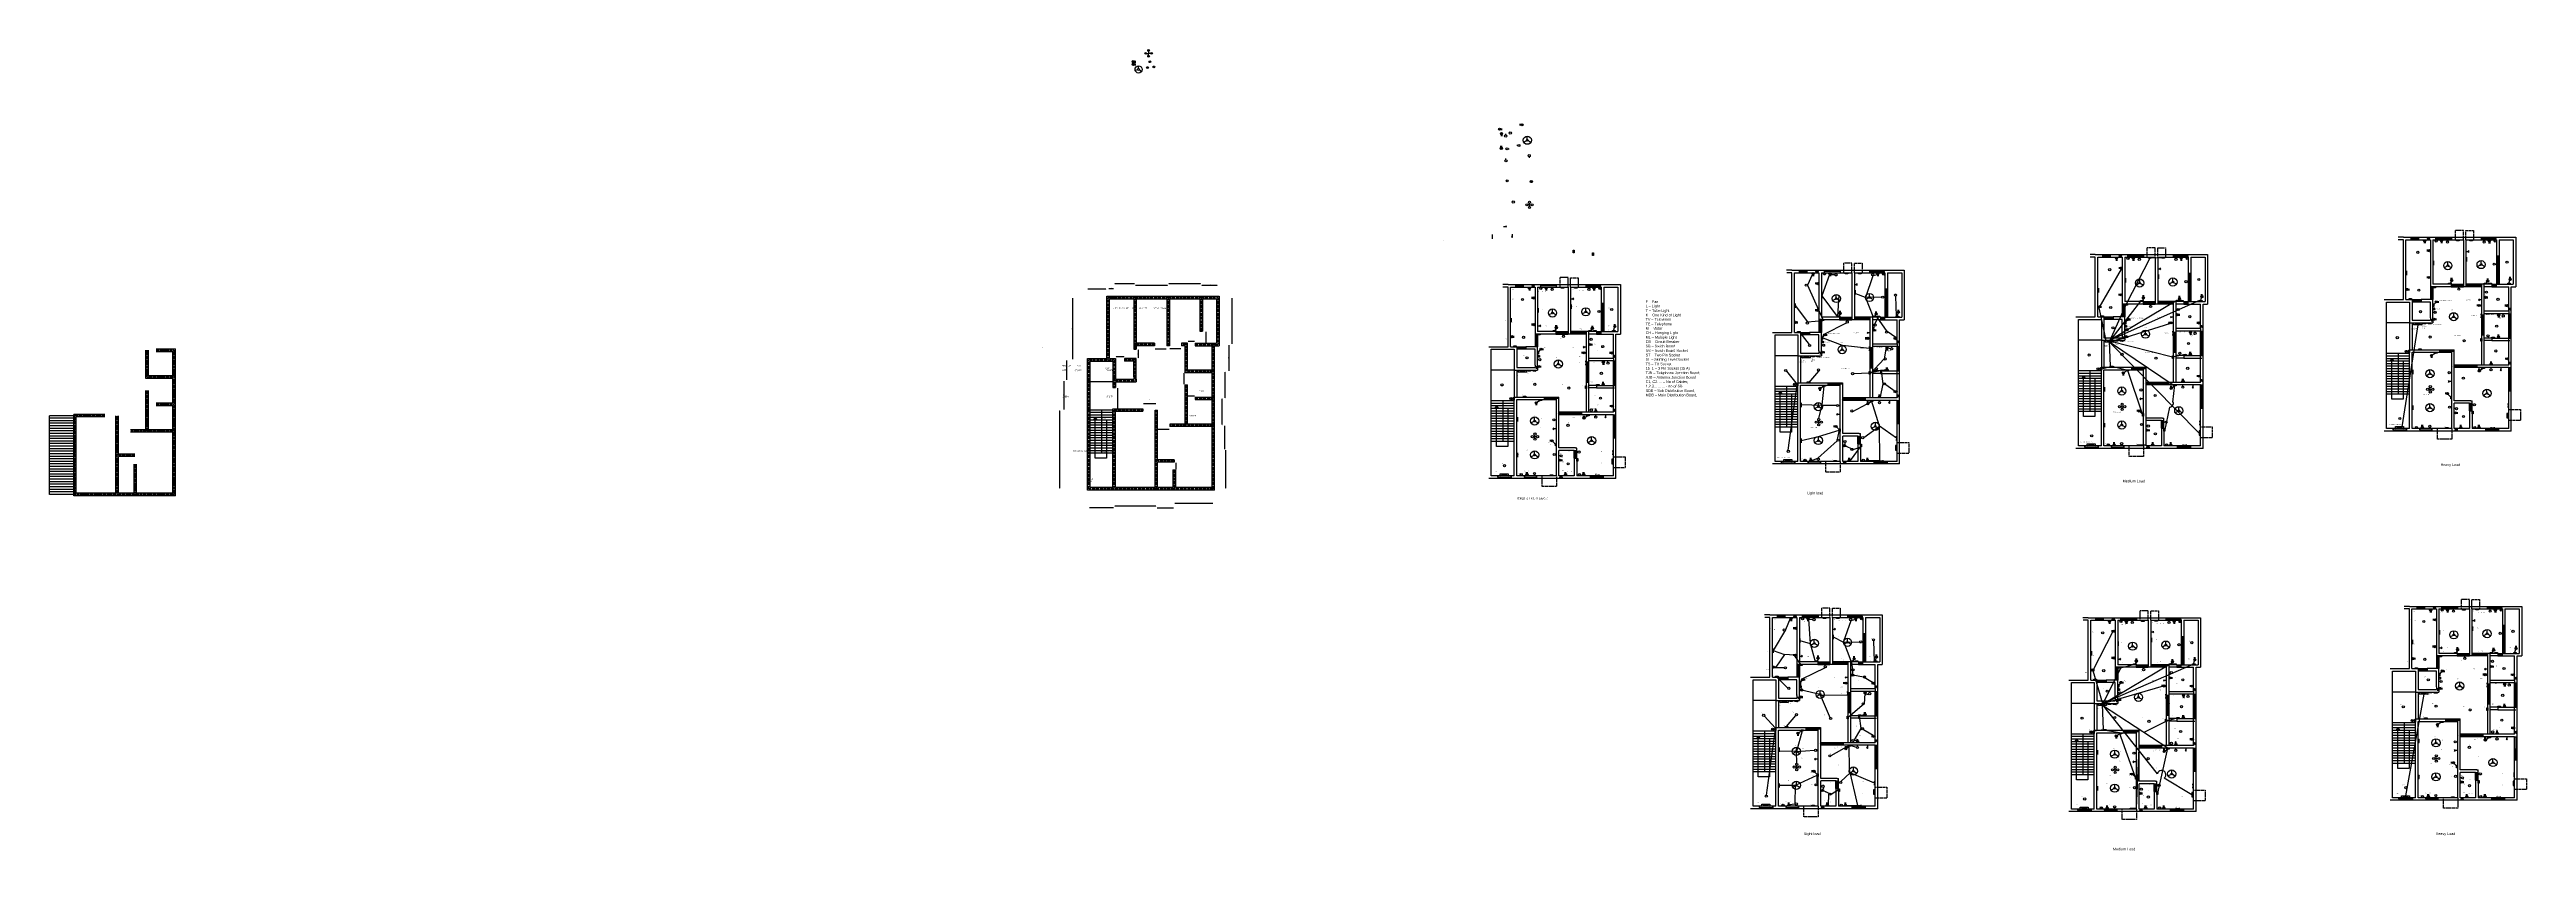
# Model space of a CAD drawing. Header units: inches. Extents: x 1860 to 11603, y -2530 to 624.
import ezdxf

# ---------------------------------------------------------------- set-up
doc = ezdxf.new("R2010")
doc.units = ezdxf.units.IN
doc.linetypes.add('ACAD_ISO02W100', pattern=[15, 12, -3])
doc.linetypes.add('HIDDEN2', pattern=[4.7625, 3.175, -1.5875])
doc.dimstyles.new('ISO-25', dxfattribs={"dimtxt": 2.5, "dimasz": 2.5, "dimexe": 1.25, "dimexo": 0.625, "dimtad": 1, "dimdec": 1, "dimlunit": 3, "dimtxsty": 'Standard', "dimcen": 2.5, "dimse1": 1, "dimse2": 1, "dimadec": 0, "dimazin": 0, "dimtfac": 1, "dimtdec": 1, "dimtmove": 2, "dimatfit": 3, "dimfxl": 1, "dimarcsym": 0})

# ---------------------------------------------------------------- blocks, each defined once
blk = doc.blocks.new('*D1')
at = {"color": 0, "lineweight": -2}
blk.add_line((6434.9, -1164.2), (6285.9, -1164.2), dxfattribs=at)
at = {"color": 0}
for points in [[(6285.9, -1163.8), (6285.9, -1164.6), (6283.4, -1164.2)], [(6434.9, -1163.8), (6434.9, -1164.6), (6437.4, -1164.2)]]:
    blk.add_solid(points, dxfattribs=at)
at = {"layer": 'Defpoints', "color": 0}
for p in [(6283.4, -1105.6), (6283.4, -1164.2), (6437.4, -1105.6)]:
    blk.add_point(p, dxfattribs=at)
at = {"color": 0, "insert": (6360.4, -1162.3), "char_height": 2.5, "attachment_point": 5}
blk.add_mtext('12\'-10"', dxfattribs=at)
blk = doc.blocks.new('*D2')
at = {"color": 0, "lineweight": -2}
blk.add_line((6280.9, -1181.5), (6215.9, -1181.5), dxfattribs=at)
at = {"color": 0}
for points in [[(6215.9, -1181.1), (6215.9, -1181.9), (6213.4, -1181.5)], [(6280.9, -1181.1), (6280.9, -1181.9), (6283.4, -1181.5)]]:
    blk.add_solid(points, dxfattribs=at)
at = {"layer": 'Defpoints', "color": 0}
for p in [(6213.4, -1105.6), (6283.4, -1105.6), (6213.4, -1181.5)]:
    blk.add_point(p, dxfattribs=at)
at = {"color": 0, "insert": (6248.4, -1179.6), "char_height": 2.5, "attachment_point": 5}
blk.add_mtext('5\'-10"', dxfattribs=at)
blk = doc.blocks.new('*D3')
at = {"color": 0, "lineweight": -2}
blk.add_line((6210.9, -1174), (6049.9, -1174), dxfattribs=at)
at = {"color": 0}
for points in [[(6049.9, -1173.6), (6049.9, -1174.4), (6047.4, -1174)], [(6210.9, -1173.6), (6210.9, -1174.4), (6213.4, -1174)]]:
    blk.add_solid(points, dxfattribs=at)
at = {"layer": 'Defpoints', "color": 0}
for p in [(6047.4, -1105.6), (6213.4, -1105.6), (6047.4, -1174)]:
    blk.add_point(p, dxfattribs=at)
at = {"color": 0, "insert": (6130.4, -1172.1), "char_height": 2.5, "attachment_point": 5}
blk.add_mtext('13\'-10"', dxfattribs=at)
blk = doc.blocks.new('*D4')
at = {"color": 0, "lineweight": -2}
blk.add_line((5949.9, -1179), (6044.9, -1179), dxfattribs=at)
at = {"color": 0}
for points in [[(5949.9, -1178.6), (5949.9, -1179.4), (5947.4, -1179)], [(6044.9, -1178.6), (6044.9, -1179.4), (6047.4, -1179)]]:
    blk.add_solid(points, dxfattribs=at)
at = {"layer": 'Defpoints', "color": 0}
for p in [(5947.4, -1105.6), (6047.4, -1105.6), (6047.4, -1179)]:
    blk.add_point(p, dxfattribs=at)
at = {"color": 0, "insert": (5997.4, -1177.1), "char_height": 2.5, "attachment_point": 5}
blk.add_mtext('8\'-4"', dxfattribs=at)
blk = doc.blocks.new('*D5')
at = {"color": 0, "lineweight": -2}
blk.add_line((5833.6, -1103.1), (5833.6, -798.1), dxfattribs=at)
at = {"color": 0}
for points in [[(5833.2, -798.1), (5834.1, -798.1), (5833.6, -795.6)], [(5833.2, -1103.1), (5834.1, -1103.1), (5833.6, -1105.6)]]:
    blk.add_solid(points, dxfattribs=at)
at = {"layer": 'Defpoints', "color": 0}
for p in [(5833.6, -795.6), (5947.4, -795.6), (5947.4, -1105.6)]:
    blk.add_point(p, dxfattribs=at)
at = {"color": 0, "insert": (5831.8, -950.6), "char_height": 2.5, "attachment_point": 5, "rotation": 90}
blk.add_mtext('25\'-10"', dxfattribs=at)
blk = doc.blocks.new('*D6')
at = {"color": 0, "lineweight": -2}
blk.add_line((5849, -682.1), (5849, -793.1), dxfattribs=at)
at = {"color": 0}
for points in [[(5848.6, -682.1), (5849.5, -682.1), (5849, -679.6)], [(5848.6, -793.1), (5849.5, -793.1), (5849, -795.6)]]:
    blk.add_solid(points, dxfattribs=at)
at = {"layer": 'Defpoints', "color": 0}
for p in [(5947.4, -679.6), (5849, -795.6), (5947.4, -795.6)]:
    blk.add_point(p, dxfattribs=at)
at = {"color": 0, "insert": (5847.2, -737.6), "char_height": 2.5, "attachment_point": 5, "rotation": 90}
blk.add_mtext('9\'-8"', dxfattribs=at)
blk = doc.blocks.new('*D7')
at = {"color": 0, "lineweight": -2}
blk.add_line((5860.2, -600.1), (5860.2, -677.1), dxfattribs=at)
at = {"color": 0}
for points in [[(5859.8, -600.1), (5860.6, -600.1), (5860.2, -597.6)], [(5859.8, -677.1), (5860.6, -677.1), (5860.2, -679.6)]]:
    blk.add_solid(points, dxfattribs=at)
at = {"layer": 'Defpoints', "color": 0}
for p in [(5860.2, -679.6), (5947.4, -597.6), (5947.4, -679.6)]:
    blk.add_point(p, dxfattribs=at)
at = {"color": 0, "insert": (5858.4, -638.6), "char_height": 2.5, "attachment_point": 5, "rotation": 90}
blk.add_mtext('6\'-10"', dxfattribs=at)
blk = doc.blocks.new('*D8')
at = {"color": 0, "lineweight": -2}
blk.add_line((6486.4, -1103.1), (6486.4, -954.1), dxfattribs=at)
at = {"color": 0}
for points in [[(6486, -954.1), (6486.8, -954.1), (6486.4, -951.6)], [(6486, -1103.1), (6486.8, -1103.1), (6486.4, -1105.6)]]:
    blk.add_solid(points, dxfattribs=at)
at = {"layer": 'Defpoints', "color": 0}
for p in [(6437.4, -951.6), (6486.4, -951.6), (6437.4, -1105.6)]:
    blk.add_point(p, dxfattribs=at)
at = {"color": 0, "insert": (6484.5, -1028.6), "char_height": 2.5, "attachment_point": 5, "rotation": 90}
blk.add_mtext('12\'-10"', dxfattribs=at)
blk = doc.blocks.new('*D9')
at = {"color": 0, "lineweight": -2}
blk.add_line((6482.2, -949.1), (6482.2, -858.1), dxfattribs=at)
at = {"color": 0}
for points in [[(6481.8, -858.1), (6482.6, -858.1), (6482.2, -855.6)], [(6481.8, -949.1), (6482.6, -949.1), (6482.2, -951.6)]]:
    blk.add_solid(points, dxfattribs=at)
at = {"layer": 'Defpoints', "color": 0}
for p in [(6437.4, -855.6), (6482.2, -855.6), (6437.4, -951.6)]:
    blk.add_point(p, dxfattribs=at)
at = {"color": 0, "insert": (6480.3, -903.6), "char_height": 2.5, "attachment_point": 5, "rotation": 90}
blk.add_mtext("8'", dxfattribs=at)
blk = doc.blocks.new('*D10')
at = {"color": 0, "lineweight": -2}
blk.add_line((6472.2, -853.1), (6472.2, -752.1), dxfattribs=at)
at = {"color": 0}
for points in [[(6471.8, -752.1), (6472.6, -752.1), (6472.2, -749.6)], [(6471.8, -853.1), (6472.6, -853.1), (6472.2, -855.6)]]:
    blk.add_solid(points, dxfattribs=at)
at = {"layer": 'Defpoints', "color": 0}
for p in [(6437.4, -749.6), (6472.2, -749.6), (6437.4, -855.6)]:
    blk.add_point(p, dxfattribs=at)
at = {"color": 0, "insert": (6470.3, -802.6), "char_height": 2.5, "attachment_point": 5, "rotation": 90}
blk.add_mtext('8\'-10"', dxfattribs=at)
blk = doc.blocks.new('*D11')
at = {"color": 0, "lineweight": -2}
blk.add_line((6483.9, -747.1), (6483.9, -646.1), dxfattribs=at)
at = {"color": 0}
for points in [[(6483.5, -646.1), (6484.3, -646.1), (6483.9, -643.6)], [(6483.5, -747.1), (6484.3, -747.1), (6483.9, -749.6)]]:
    blk.add_solid(points, dxfattribs=at)
at = {"layer": 'Defpoints', "color": 0}
for p in [(6437.4, -643.6), (6483.9, -643.6), (6437.4, -749.6)]:
    blk.add_point(p, dxfattribs=at)
at = {"color": 0, "insert": (6482, -696.6), "char_height": 2.5, "attachment_point": 5, "rotation": 90}
blk.add_mtext('8\'-10"', dxfattribs=at)
blk = doc.blocks.new('*D12')
at = {"color": 0, "lineweight": -2}
blk.add_line((6498.7, -540.1), (6498.7, -641.1), dxfattribs=at)
at = {"color": 0}
for points in [[(6498.3, -540.1), (6499.1, -540.1), (6498.7, -537.6)], [(6498.3, -641.1), (6499.1, -641.1), (6498.7, -643.6)]]:
    blk.add_solid(points, dxfattribs=at)
at = {"layer": 'Defpoints', "color": 0}
for p in [(6437.4, -537.6), (6437.4, -643.6), (6498.7, -643.6)]:
    blk.add_point(p, dxfattribs=at)
at = {"color": 0, "insert": (6496.8, -590.6), "char_height": 2.5, "attachment_point": 5, "rotation": 90}
blk.add_mtext('8\'-10"', dxfattribs=at)
blk = doc.blocks.new('*D13')
at = {"color": 0, "lineweight": -2}
blk.add_line((6512, -535.1), (6512, -355.1), dxfattribs=at)
at = {"color": 0}
for points in [[(6511.6, -355.1), (6512.4, -355.1), (6512, -352.6)], [(6511.6, -535.1), (6512.4, -535.1), (6512, -537.6)]]:
    blk.add_solid(points, dxfattribs=at)
at = {"layer": 'Defpoints', "color": 0}
for p in [(6455.4, -352.6), (6512, -352.6), (6455.4, -537.6)]:
    blk.add_point(p, dxfattribs=at)
at = {"color": 0, "insert": (6510.1, -445.1), "char_height": 2.5, "attachment_point": 5, "rotation": 90}
blk.add_mtext('15\'-5"', dxfattribs=at)
blk = doc.blocks.new('*D14')
at = {"color": 0, "lineweight": -2}
blk.add_line((6391.9, -303.9), (6452.9, -303.9), dxfattribs=at)
at = {"color": 0}
for points in [[(6391.9, -303.5), (6391.9, -304.3), (6389.4, -303.9)], [(6452.9, -303.5), (6452.9, -304.3), (6455.4, -303.9)]]:
    blk.add_solid(points, dxfattribs=at)
at = {"layer": 'Defpoints', "color": 0}
for p in [(6389.4, -352.6), (6455.4, -303.9), (6455.4, -352.6)]:
    blk.add_point(p, dxfattribs=at)
at = {"color": 0, "insert": (6422.4, -302), "char_height": 2.5, "attachment_point": 5}
blk.add_mtext('5\'-6"', dxfattribs=at)
blk = doc.blocks.new('*D15')
at = {"color": 0, "lineweight": -2}
blk.add_line((6386.9, -298.6), (6261.9, -298.6), dxfattribs=at)
at = {"color": 0}
for points in [[(6261.9, -298.2), (6261.9, -299), (6259.4, -298.6)], [(6386.9, -298.2), (6386.9, -299), (6389.4, -298.6)]]:
    blk.add_solid(points, dxfattribs=at)
at = {"layer": 'Defpoints', "color": 0}
for p in [(6259.4, -298.6), (6259.4, -352.6), (6389.4, -352.6)]:
    blk.add_point(p, dxfattribs=at)
at = {"color": 0, "insert": (6324.4, -296.7), "char_height": 2.5, "attachment_point": 5}
blk.add_mtext('10\'-10"', dxfattribs=at)
blk = doc.blocks.new('*D16')
at = {"color": 0, "lineweight": -2}
blk.add_line((6256.9, -305.2), (6131.9, -305.2), dxfattribs=at)
at = {"color": 0}
for points in [[(6131.9, -304.8), (6131.9, -305.6), (6129.4, -305.2)], [(6256.9, -304.8), (6256.9, -305.6), (6259.4, -305.2)]]:
    blk.add_solid(points, dxfattribs=at)
at = {"layer": 'Defpoints', "color": 0}
for p in [(6129.4, -305.2), (6129.4, -352.6), (6259.4, -352.6)]:
    blk.add_point(p, dxfattribs=at)
at = {"color": 0, "insert": (6194.4, -303.3), "char_height": 2.5, "attachment_point": 5}
blk.add_mtext('10\'-10"', dxfattribs=at)
blk = doc.blocks.new('*D17')
at = {"color": 0, "lineweight": -2}
blk.add_line((6126.9, -298.6), (6049.9, -298.6), dxfattribs=at)
at = {"color": 0}
for points in [[(6049.9, -298.2), (6049.9, -299), (6047.4, -298.6)], [(6126.9, -298.2), (6126.9, -299), (6129.4, -298.6)]]:
    blk.add_solid(points, dxfattribs=at)
at = {"layer": 'Defpoints', "color": 0}
for p in [(6047.4, -298.6), (6047.4, -352.6), (6129.4, -352.6)]:
    blk.add_point(p, dxfattribs=at)
at = {"color": 0, "insert": (6088.4, -296.7), "char_height": 2.5, "attachment_point": 5}
blk.add_mtext('6\'-10"', dxfattribs=at)
blk = doc.blocks.new('*D18')
at = {"color": 0, "lineweight": -2}
blk.add_line((6025.9, -316.7), (6044.9, -316.7), dxfattribs=at)
at = {"color": 0}
for points in [[(6025.9, -316.3), (6025.9, -317.2), (6023.4, -316.7)], [(6044.9, -316.3), (6044.9, -317.2), (6047.4, -316.7)]]:
    blk.add_solid(points, dxfattribs=at)
at = {"layer": 'Defpoints', "color": 0}
for p in [(6023.4, -352.6), (6047.4, -316.7), (6047.4, -352.6)]:
    blk.add_point(p, dxfattribs=at)
at = {"color": 0, "insert": (6035.4, -314.9), "char_height": 2.5, "attachment_point": 5}
blk.add_mtext("2'", dxfattribs=at)
blk = doc.blocks.new('*D19')
at = {"color": 0, "lineweight": -2}
blk.add_line((5882.9, -355.1), (5882.9, -595.1), dxfattribs=at)
at = {"color": 0}
for points in [[(5882.5, -355.1), (5883.3, -355.1), (5882.9, -352.6)], [(5882.5, -595.1), (5883.3, -595.1), (5882.9, -597.6)]]:
    blk.add_solid(points, dxfattribs=at)
at = {"layer": 'Defpoints', "color": 0}
for p in [(6023.4, -352.6), (5882.9, -597.6), (6023.4, -597.6)]:
    blk.add_point(p, dxfattribs=at)
at = {"color": 0, "insert": (5881, -475.1), "char_height": 2.5, "attachment_point": 5, "rotation": 90}
blk.add_mtext('20\'-5"', dxfattribs=at)
blk = doc.blocks.new('*D20')
at = {"color": 0, "lineweight": -2}
blk.add_line((6015, -319.6), (5944, -319.6), dxfattribs=at)
at = {"color": 0}
for points in [[(5944, -319.2), (5944, -320), (5941.5, -319.6)], [(6015, -319.2), (6015, -320), (6017.5, -319.6)]]:
    blk.add_solid(points, dxfattribs=at)
at = {"layer": 'Defpoints', "color": 0}
for p in [(5941.5, -319.6), (5941.5, -581.8), (6017.5, -581.8)]:
    blk.add_point(p, dxfattribs=at)
at = {"color": 0, "insert": (5979.5, -317.8), "char_height": 2.5, "attachment_point": 5}
blk.add_mtext('6\'-4"', dxfattribs=at)
blk = doc.blocks.new('*D21')
at = {"color": 0, "lineweight": -2}
blk.add_line((6162.9, -770.5), (6210.9, -770.5), dxfattribs=at)
at = {"color": 0}
for points in [[(6162.9, -770.1), (6162.9, -770.9), (6160.4, -770.5)], [(6210.9, -770.1), (6210.9, -770.9), (6213.4, -770.5)]]:
    blk.add_solid(points, dxfattribs=at)
at = {"layer": 'Defpoints', "color": 0}
for p in [(6213.4, -770.5), (6160.4, -795.6), (6213.4, -795.6)]:
    blk.add_point(p, dxfattribs=at)
at = {"color": 0, "insert": (6186.9, -754.4), "char_height": 2.5, "attachment_point": 5}
blk.add_mtext('4\'-5"', dxfattribs=at)
blk = doc.blocks.new('*D22')
at = {"color": 0, "lineweight": -2}
blk.add_line((6054.9, -584.9), (6085.9, -584.9), dxfattribs=at)
at = {"color": 0}
for points in [[(6054.9, -584.5), (6054.9, -585.3), (6052.4, -584.9)], [(6085.9, -584.5), (6085.9, -585.3), (6088.4, -584.9)]]:
    blk.add_solid(points, dxfattribs=at)
at = {"layer": 'Defpoints', "color": 0}
for p in [(6052.4, -592.6), (6088.4, -584.9), (6088.4, -592.6)]:
    blk.add_point(p, dxfattribs=at)
at = {"color": 0, "insert": (6070.4, -583), "char_height": 2.5, "attachment_point": 5}
blk.add_mtext("3'", dxfattribs=at)
blk = doc.blocks.new('*D23')
at = {"color": 0, "lineweight": -2}
blk.add_line((6141.8, -559.1), (6141.8, -590.1), dxfattribs=at)
at = {"color": 0}
for points in [[(6141.4, -559.1), (6142.2, -559.1), (6141.8, -556.6)], [(6141.4, -590.1), (6142.2, -590.1), (6141.8, -592.6)]]:
    blk.add_solid(points, dxfattribs=at)
at = {"layer": 'Defpoints', "color": 0}
for p in [(6129.4, -556.6), (6129.4, -592.6), (6141.8, -592.6)]:
    blk.add_point(p, dxfattribs=at)
at = {"color": 0, "insert": (6139.9, -574.6), "char_height": 2.5, "attachment_point": 5, "rotation": 90}
blk.add_mtext("3'", dxfattribs=at)
blk = doc.blocks.new('*D24')
at = {"color": 0, "lineweight": -2}
blk.add_line((6208.9, -555), (6251.9, -555), dxfattribs=at)
at = {"color": 0}
for points in [[(6208.9, -554.6), (6208.9, -555.4), (6206.4, -555)], [(6251.9, -554.6), (6251.9, -555.4), (6254.4, -555)]]:
    blk.add_solid(points, dxfattribs=at)
at = {"layer": 'Defpoints', "color": 0}
for p in [(6206.4, -537.6), (6254.4, -537.6), (6254.4, -555)]:
    blk.add_point(p, dxfattribs=at)
at = {"color": 0, "insert": (6230.4, -553.1), "char_height": 2.5, "attachment_point": 5}
blk.add_mtext("4'", dxfattribs=at)
blk = doc.blocks.new('*D25')
at = {"color": 0, "lineweight": -2}
blk.add_line((6309.9, -554.2), (6266.9, -554.2), dxfattribs=at)
at = {"color": 0}
for points in [[(6266.9, -553.7), (6266.9, -554.6), (6264.4, -554.2)], [(6309.9, -553.7), (6309.9, -554.6), (6312.4, -554.2)]]:
    blk.add_solid(points, dxfattribs=at)
at = {"layer": 'Defpoints', "color": 0}
for p in [(6264.4, -542.6), (6264.4, -554.2), (6312.4, -542.6)]:
    blk.add_point(p, dxfattribs=at)
at = {"color": 0, "insert": (6288.4, -552.3), "char_height": 2.5, "attachment_point": 5}
blk.add_mtext("4'", dxfattribs=at)
blk = doc.blocks.new('*D26')
at = {"color": 0, "lineweight": -2}
blk.add_line((6322.6, -694.1), (6322.6, -651.1), dxfattribs=at)
at = {"color": 0}
for points in [[(6322.2, -651.1), (6323.1, -651.1), (6322.6, -648.6)], [(6322.2, -694.1), (6323.1, -694.1), (6322.6, -696.6)]]:
    blk.add_solid(points, dxfattribs=at)
at = {"layer": 'Defpoints', "color": 0}
for p in [(6322.6, -648.6), (6331.4, -648.6), (6331.4, -696.6)]:
    blk.add_point(p, dxfattribs=at)
at = {"color": 0, "insert": (6320.8, -672.6), "char_height": 2.5, "attachment_point": 5, "rotation": 90}
blk.add_mtext("4'", dxfattribs=at)
blk = doc.blocks.new('*D27')
at = {"color": 0, "lineweight": -2}
blk.add_line((6363.9, -740.9), (6338.9, -740.9), dxfattribs=at)
at = {"color": 0}
for points in [[(6338.9, -740.5), (6338.9, -741.4), (6336.4, -740.9)], [(6363.9, -740.5), (6363.9, -741.4), (6366.4, -740.9)]]:
    blk.add_solid(points, dxfattribs=at)
at = {"layer": 'Defpoints', "color": 0}
for p in [(6336.4, -740.9), (6336.4, -749.6), (6366.4, -749.6)]:
    blk.add_point(p, dxfattribs=at)
at = {"color": 0, "insert": (6351.4, -739.1), "char_height": 2.5, "attachment_point": 5}
blk.add_mtext('2\'-6"', dxfattribs=at)
blk = doc.blocks.new('*D28')
at = {"color": 0, "lineweight": -2}
blk.add_line((6263.9, -871.8), (6220.9, -871.8), dxfattribs=at)
at = {"color": 0}
for points in [[(6220.9, -871.4), (6220.9, -872.2), (6218.4, -871.8)], [(6263.9, -871.4), (6263.9, -872.2), (6266.4, -871.8)]]:
    blk.add_solid(points, dxfattribs=at)
at = {"layer": 'Defpoints', "color": 0}
for p in [(6218.4, -855.6), (6218.4, -871.8), (6266.4, -855.6)]:
    blk.add_point(p, dxfattribs=at)
at = {"color": 0, "insert": (6242.4, -869.9), "char_height": 2.5, "attachment_point": 5}
blk.add_mtext("4'", dxfattribs=at)
blk = doc.blocks.new('*D29')
at = {"color": 0, "lineweight": -2}
blk.add_line((6291, -1028.6), (6291, -1003.6), dxfattribs=at)
at = {"color": 0}
for points in [[(6290.6, -1003.6), (6291.4, -1003.6), (6291, -1001.1)], [(6290.6, -1028.6), (6291.4, -1028.6), (6291, -1031.1)]]:
    blk.add_solid(points, dxfattribs=at)
at = {"layer": 'Defpoints', "color": 0}
for p in [(6283.4, -1001.1), (6283.4, -1031.1), (6291, -1001.1)]:
    blk.add_point(p, dxfattribs=at)
at = {"color": 0, "insert": (6289.1, -1016.1), "char_height": 2.5, "attachment_point": 5, "rotation": 90}
blk.add_mtext('2\'-6"', dxfattribs=at)
blk = doc.blocks.new('*D30')
at = {"color": 0, "lineweight": -2}
blk.add_line((6059.9, -709.1), (6059.9, -788.1), dxfattribs=at)
at = {"color": 0}
for points in [[(6059.5, -709.1), (6060.4, -709.1), (6059.9, -706.6)], [(6059.5, -788.1), (6060.4, -788.1), (6059.9, -790.6)]]:
    blk.add_solid(points, dxfattribs=at)
at = {"layer": 'Defpoints', "color": 0}
for p in [(6047.4, -706.6), (6047.4, -790.6), (6059.9, -790.6)]:
    blk.add_point(p, dxfattribs=at)
at = {"color": 0, "insert": (6058.1, -748.6), "char_height": 2.5, "attachment_point": 5, "rotation": 90}
blk.add_mtext("7'", dxfattribs=at)
blk = doc.blocks.new('*D31')
at = {"color": 0, "lineweight": -2}
blk.add_line((6363.9, -526.4), (6338.9, -526.4), dxfattribs=at)
at = {"color": 0}
for points in [[(6338.9, -526), (6338.9, -526.8), (6336.4, -526.4)], [(6363.9, -526), (6363.9, -526.8), (6366.4, -526.4)]]:
    blk.add_solid(points, dxfattribs=at)
at = {"layer": 'Defpoints', "color": 0}
for p in [(6336.4, -526.4), (6336.4, -537.6), (6366.4, -537.6)]:
    blk.add_point(p, dxfattribs=at)
at = {"color": 0, "insert": (6351.4, -524.5), "char_height": 2.5, "attachment_point": 5}
blk.add_mtext('2\'-6"', dxfattribs=at)
blk = doc.blocks.new('*D32')
at = {"color": 0, "lineweight": -2}
blk.add_line((6408.5, -487.1), (6408.5, -530.1), dxfattribs=at)
at = {"color": 0}
for points in [[(6408.1, -487.1), (6409, -487.1), (6408.5, -484.6)], [(6408.1, -530.1), (6409, -530.1), (6408.5, -532.6)]]:
    blk.add_solid(points, dxfattribs=at)
at = {"layer": 'Defpoints', "color": 0}
for p in [(6389.4, -484.6), (6389.4, -532.6), (6408.5, -532.6)]:
    blk.add_point(p, dxfattribs=at)
at = {"color": 0, "insert": (6406.7, -508.6), "char_height": 2.5, "attachment_point": 5, "rotation": 90}
blk.add_mtext("4'", dxfattribs=at)

msp = doc.modelspace()

# ---------------------------------------------------------------- hatches: boundary and pattern name
at = {"linetype": 'HIDDEN2'}
for points in [[(11494.55, -252.42), (11494.55, -188.92), (11484.55, -188.92), (11484.55, -252.42), (11484.55, -300.42), (11494.55, -300.42)], [(10282.36, -320.79), (10282.36, -257.29), (10272.36, -257.29), (10272.36, -320.79), (10272.36, -368.79), (10282.36, -368.79)], [(7972.87, -438.49), (7972.87, -374.99), (7962.87, -374.99), (7962.87, -438.49), (7962.87, -486.49), (7972.87, -486.49)], [(9089.05, -381.93), (9089.05, -318.43), (9079.05, -318.43), (9079.05, -381.93), (9079.05, -429.93), (9089.05, -429.93)], [(10270.59, -368.79), (10254.36, -368.79), (10254.36, -378.79), (10270.59, -378.79)], [(11482.79, -300.42), (11466.55, -300.42), (11466.55, -310.42), (11482.79, -310.42)], [(7961.11, -486.49), (7944.87, -486.49), (7944.87, -496.49), (7961.11, -496.49)], [(9077.29, -429.93), (9061.05, -429.93), (9061.05, -439.93), (9077.29, -439.93)], [(11406.86, -618.42), (11366.55, -618.42), (11318.55, -618.42), (11318.55, -628.42), (11366.55, -628.42), (11406.86, -628.42)], [(9001.36, -747.93), (8961.05, -747.93), (8913.05, -747.93), (8913.05, -757.93), (8961.05, -757.93), (9001.36, -757.93)], [(10194.67, -686.79), (10154.36, -686.79), (10106.36, -686.79), (10106.36, -696.79), (10154.36, -696.79), (10194.67, -696.79)], [(7885.18, -804.49), (7844.87, -804.49), (7796.87, -804.49), (7796.87, -814.49), (7844.87, -814.49), (7885.18, -814.49)], [(11518.1, -1705.75), (11518.1, -1642.25), (11508.1, -1642.25), (11508.1, -1705.75), (11508.1, -1753.75), (11518.1, -1753.75)], [(9002.53, -1739.28), (9002.53, -1675.78), (8992.53, -1675.78), (8992.53, -1739.28), (8992.53, -1787.28), (9002.53, -1787.28)], [(10254.73, -1750.46), (10254.73, -1686.96), (10244.73, -1686.96), (10244.73, -1750.46), (10244.73, -1798.46), (10254.73, -1798.46)], [(8990.77, -1787.28), (8974.53, -1787.28), (8974.53, -1797.28), (8990.77, -1797.28)], [(10242.96, -1798.46), (10226.73, -1798.46), (10226.73, -1808.46), (10242.96, -1808.46)], [(11506.34, -1753.75), (11490.1, -1753.75), (11490.1, -1763.75), (11506.34, -1763.75)], [(8914.84, -2105.28), (8874.53, -2105.28), (8826.53, -2105.28), (8826.53, -2115.28), (8874.53, -2115.28), (8914.84, -2115.28)], [(10167.04, -2116.46), (10126.73, -2116.46), (10078.73, -2116.46), (10078.73, -2126.46), (10126.73, -2126.46), (10167.04, -2126.46)], [(11430.42, -2071.75), (11390.1, -2071.75), (11342.1, -2071.75), (11342.1, -2081.75), (11390.1, -2081.75), (11430.42, -2081.75)]]:
    msp.add_hatch(color=2, dxfattribs=at).paths.add_polyline_path(points)
for color, points in [(2, [(10022.36, -392.79), (10022.36, -378.79), (10022.36, -378.6), (10012.36, -378.6), (10012.36, -378.79), (10012.36, -392.79), (10012.36, -428.79), (10022.36, -428.79)]), (5, [(10094.46, -364.96), (10090.4, -364.96), (10088.78, -367), (10089.52, -367.48), (10088, -367.98), (10088, -366.48), (10088.78, -367), (10090.4, -364.96), (10084.09, -364.96), (10084.09, -368.79), (10094.46, -368.79)]), (2, [(10142.36, -368.79), (10094.36, -368.79), (10094.36, -378.79), (10142.36, -378.79)]), (2, [(10214.36, -368.79), (10200.36, -368.79), (10152.36, -368.79), (10152.36, -378.79), (10200.36, -378.79), (10214.36, -378.79)]), (5, [(10234.73, -364.96), (10231.14, -364.96), (10229.42, -367.08), (10230.29, -367.8), (10228.44, -368.29), (10228.77, -366.56), (10229.42, -367.08), (10231.14, -364.96), (10224.36, -364.96), (10224.36, -368.79), (10234.73, -368.79)]), (5, [(10252.66, -364.96), (10242.29, -364.96), (10242.29, -368.79), (10252.66, -368.79)]), (5, [(10326.84, -364.96), (10320.98, -364.96), (10320.56, -366.29), (10320.85, -366.39), (10320.39, -366.83), (10320.29, -366.2), (10320.56, -366.29), (10320.98, -364.96), (10316.47, -364.96), (10316.47, -368.79), (10326.84, -368.79)]), (5, [(11150.92, -356.58), (11140.55, -356.58), (11140.55, -360.42), (11150.92, -360.42)]), (2, [(11188.55, -360.42), (11152.55, -360.42), (11152.55, -370.42), (11188.55, -370.42)]), (2, [(11234.55, -324.42), (11234.55, -310.42), (11234.55, -310.23), (11224.55, -310.23), (11224.55, -310.42), (11224.55, -324.42), (11224.55, -360.42), (11234.55, -360.42)]), (5, [(11306.66, -296.58), (11302.59, -296.58), (11300.97, -298.62), (11301.71, -299.11), (11300.19, -299.61), (11300.19, -298.11), (11300.97, -298.62), (11302.59, -296.58), (11296.28, -296.58), (11296.28, -300.42), (11306.66, -300.42)]), (2, [(11354.55, -300.42), (11306.55, -300.42), (11306.55, -310.42), (11354.55, -310.42)]), (2, [(11426.55, -300.42), (11412.55, -300.42), (11364.55, -300.42), (11364.55, -310.42), (11412.55, -310.42), (11426.55, -310.42)]), (5, [(11446.92, -296.58), (11443.33, -296.58), (11441.61, -298.71), (11442.48, -299.42), (11440.63, -299.92), (11440.97, -298.19), (11441.61, -298.71), (11443.33, -296.58), (11436.55, -296.58), (11436.55, -300.42), (11446.92, -300.42)]), (5, [(11464.85, -296.58), (11454.48, -296.58), (11454.48, -300.42), (11464.85, -300.42)]), (5, [(11539.04, -296.58), (11533.18, -296.58), (11532.75, -297.91), (11533.04, -298.01), (11532.58, -298.45), (11532.49, -297.82), (11532.75, -297.91), (11533.18, -296.58), (11528.66, -296.58), (11528.66, -300.42), (11539.04, -300.42)]), (5, [(7784.98, -482.66), (7780.91, -482.66), (7779.29, -484.7), (7780.03, -485.18), (7778.51, -485.69), (7778.51, -484.18), (7779.29, -484.7), (7780.91, -482.66), (7774.61, -482.66), (7774.61, -486.49), (7784.98, -486.49)]), (2, [(7832.87, -486.49), (7784.87, -486.49), (7784.87, -496.49), (7832.87, -496.49)]), (2, [(7904.87, -486.49), (7890.87, -486.49), (7842.87, -486.49), (7842.87, -496.49), (7890.87, -496.49), (7904.87, -496.49)]), (5, [(7925.24, -482.66), (7921.65, -482.66), (7919.93, -484.79), (7920.8, -485.5), (7918.95, -485.99), (7919.29, -484.26), (7919.93, -484.79), (7921.65, -482.66), (7914.87, -482.66), (7914.87, -486.49), (7925.24, -486.49)]), (5, [(7943.17, -482.66), (7932.8, -482.66), (7932.8, -486.49), (7943.17, -486.49)]), (5, [(8017.36, -482.66), (8011.5, -482.66), (8011.07, -483.99), (8011.37, -484.09), (8010.9, -484.53), (8010.81, -483.9), (8011.07, -483.99), (8011.5, -482.66), (8006.98, -482.66), (8006.98, -486.49), (8017.36, -486.49)]), (5, [(8745.42, -486.1), (8735.05, -486.1), (8735.05, -489.93), (8745.42, -489.93)]), (2, [(8829.05, -453.93), (8829.05, -439.93), (8829.05, -439.74), (8819.05, -439.74), (8819.05, -439.93), (8819.05, -453.93), (8819.05, -489.93), (8829.05, -489.93)]), (5, [(8901.16, -426.1), (8897.09, -426.1), (8895.47, -428.13), (8896.21, -428.62), (8894.69, -429.12), (8894.69, -427.62), (8895.47, -428.13), (8897.09, -426.1), (8890.78, -426.1), (8890.78, -429.93), (8901.16, -429.93)]), (2, [(8949.05, -429.93), (8901.05, -429.93), (8901.05, -439.93), (8949.05, -439.93)]), (2, [(9021.05, -429.93), (9007.05, -429.93), (8959.05, -429.93), (8959.05, -439.93), (9007.05, -439.93), (9021.05, -439.93)]), (5, [(9041.42, -426.1), (9037.83, -426.1), (9036.11, -428.22), (9036.98, -428.93), (9035.13, -429.43), (9035.47, -427.7), (9036.11, -428.22), (9037.83, -426.1), (9031.05, -426.1), (9031.05, -429.93), (9041.42, -429.93)]), (5, [(9059.35, -426.1), (9048.98, -426.1), (9048.98, -429.93), (9059.35, -429.93)]), (5, [(9133.54, -426.1), (9127.68, -426.1), (9127.25, -427.43), (9127.54, -427.52), (9127.08, -427.97), (9126.99, -427.33), (9127.25, -427.43), (9127.68, -426.1), (9123.16, -426.1), (9123.16, -429.93), (9133.54, -429.93)]), (5, [(9938.73, -424.96), (9928.36, -424.96), (9928.36, -428.79), (9938.73, -428.79)]), (2, [(9976.36, -428.79), (9940.36, -428.79), (9940.36, -438.79), (9976.36, -438.79)]), (5, [(11207.27, -452.42), (11196.9, -452.42), (11196.9, -456.25), (11207.27, -456.25)]), (4, [(11226.86, -452.7), (11216.49, -452.7), (11216.49, -456.54), (11226.86, -456.54)]), (2, [(11436.55, -421.51), (11426.55, -421.51), (11426.55, -464.42), (11426.55, -499.39), (11436.55, -499.39), (11436.55, -464.42)]), (5, [(7629.24, -542.66), (7618.87, -542.66), (7618.87, -546.49), (7629.24, -546.49)]), (2, [(7666.87, -546.49), (7630.87, -546.49), (7630.87, -556.49), (7666.87, -556.49)]), (2, [(7712.87, -510.49), (7712.87, -496.49), (7712.87, -496.31), (7702.87, -496.31), (7702.87, -496.49), (7702.87, -510.49), (7702.87, -546.49), (7712.87, -546.49)]), (5, [(7723.24, -496.49), (7712.87, -496.49), (7712.87, -500.14), (7723.24, -500.14)]), (2, [(8783.05, -489.93), (8747.05, -489.93), (8747.05, -499.93), (8783.05, -499.93)]), (5, [(8801.77, -581.93), (8791.4, -581.93), (8791.4, -585.76), (8801.77, -585.76)]), (4, [(8821.36, -582.22), (8810.99, -582.22), (8810.99, -586.05), (8821.36, -586.05)]), (2, [(9031.05, -551.02), (9021.05, -551.02), (9021.05, -593.93), (9021.05, -628.9), (9031.05, -628.9), (9031.05, -593.93)]), (5, [(9995.07, -520.79), (9984.7, -520.79), (9984.7, -524.62), (9995.07, -524.62)]), (4, [(10014.67, -521.08), (10004.29, -521.08), (10004.29, -524.91), (10014.67, -524.91)]), (5, [(10214.36, -582.87), (10210.52, -582.87), (10210.52, -593.24), (10214.36, -593.24)]), (2, [(10224.36, -489.88), (10214.36, -489.88), (10214.36, -532.79), (10214.36, -567.77), (10224.36, -567.77), (10224.36, -532.79)]), (5, [(10264.73, -576.96), (10254.36, -576.96), (10254.36, -580.79), (10264.73, -580.79)]), (5, [(11142.55, -560.13), (11138.74, -560.13), (11138.74, -570.5), (11142.55, -570.5)]), (5, [(11188.92, -554.58), (11178.54, -554.58), (11178.54, -558.42), (11188.92, -558.42)]), (5, [(11251.36, -568.42), (11240.99, -568.42), (11240.99, -572.2), (11242.67, -572.2), (11245.32, -570.71), (11244.74, -570.12), (11246.81, -569.86), (11246.03, -571.43), (11245.32, -570.71), (11242.67, -572.2), (11251.36, -572.2)]), (2, [(11308.55, -563.42), (11308.55, -558.42), (11260.55, -558.42), (11260.55, -568.42), (11308.55, -568.42)]), (5, [(11426.55, -514.5), (11422.72, -514.5), (11422.72, -524.87), (11426.55, -524.87)]), (5, [(11476.92, -508.58), (11466.55, -508.58), (11466.55, -512.42), (11476.92, -512.42)]), (5, [(7685.59, -638.49), (7675.22, -638.49), (7675.22, -642.32), (7685.59, -642.32)]), (4, [(7705.18, -638.78), (7694.81, -638.78), (7694.81, -642.61), (7705.18, -642.61)]), (2, [(7914.87, -607.58), (7904.87, -607.58), (7904.87, -650.49), (7904.87, -685.47), (7914.87, -685.47), (7914.87, -650.49)]), (5, [(9021.05, -644.01), (9017.22, -644.01), (9017.22, -654.38), (9021.05, -654.38)]), (5, [(9071.42, -638.1), (9061.05, -638.1), (9061.05, -641.93), (9071.42, -641.93)]), (5, [(9930.36, -628.51), (9926.54, -628.51), (9926.54, -638.88), (9930.36, -638.88)]), (5, [(9976.72, -622.96), (9966.35, -622.96), (9966.35, -626.79), (9976.72, -626.79)]), (5, [(10039.16, -636.79), (10028.79, -636.79), (10028.79, -640.57), (10030.48, -640.57), (10033.12, -639.08), (10032.54, -638.5), (10034.62, -638.24), (10033.84, -639.8), (10033.12, -639.08), (10030.48, -640.57), (10039.16, -640.57)]), (2, [(10096.36, -631.79), (10096.36, -626.79), (10048.36, -626.79), (10048.36, -636.79), (10096.36, -636.79)]), (5, [(11437.37, -628.65), (11427, -628.65), (11427, -632.48), (11429.55, -632.48), (11432.05, -630.65), (11430.99, -629.89), (11433.81, -629.36), (11433.28, -631.52), (11432.05, -630.65), (11429.55, -632.48), (11437.37, -632.48)]), (5, [(7620.87, -746.21), (7617.06, -746.21), (7617.06, -756.58), (7620.87, -756.58)]), (5, [(7667.24, -740.66), (7656.86, -740.66), (7656.86, -744.49), (7667.24, -744.49)]), (5, [(7729.68, -754.49), (7719.31, -754.49), (7719.31, -758.27), (7720.99, -758.27), (7723.64, -756.78), (7723.06, -756.2), (7725.13, -755.94), (7724.35, -757.5), (7723.64, -756.78), (7720.99, -758.27), (7729.68, -758.27)]), (2, [(7786.87, -749.49), (7786.87, -744.49), (7738.87, -744.49), (7738.87, -754.49), (7786.87, -754.49)]), (5, [(7904.87, -700.57), (7901.04, -700.57), (7901.04, -710.95), (7904.87, -710.95)]), (5, [(7955.24, -694.66), (7944.87, -694.66), (7944.87, -698.49), (7955.24, -698.49)]), (5, [(8737.05, -689.64), (8733.24, -689.64), (8733.24, -700.02), (8737.05, -700.02)]), (5, [(8783.42, -684.1), (8773.04, -684.1), (8773.04, -687.93), (8783.42, -687.93)]), (5, [(8845.86, -697.93), (8835.49, -697.93), (8835.49, -701.71), (8837.17, -701.71), (8839.82, -700.22), (8839.24, -699.63), (8841.31, -699.37), (8840.53, -700.94), (8839.82, -700.22), (8837.17, -701.71), (8845.86, -701.71)]), (2, [(8903.05, -692.93), (8903.05, -687.93), (8855.05, -687.93), (8855.05, -697.93), (8903.05, -697.93)]), (5, [(9031.87, -758.16), (9021.49, -758.16), (9021.49, -761.99), (9024.05, -761.99), (9026.55, -760.16), (9025.49, -759.4), (9028.31, -758.88), (9027.78, -761.04), (9026.55, -760.16), (9024.05, -761.99), (9031.87, -761.99)]), (5, [(10225.17, -697.02), (10214.8, -697.02), (10214.8, -700.85), (10217.36, -700.85), (10219.86, -699.02), (10218.8, -698.26), (10221.61, -697.74), (10221.09, -699.9), (10219.86, -699.02), (10217.36, -700.85), (10225.17, -700.85)]), (5, [(11308.25, -740.74), (11304.42, -740.74), (11304.42, -744.04), (11305.57, -745.28), (11306.86, -744.09), (11306.86, -746.69), (11304.88, -745.92), (11305.57, -745.28), (11304.42, -744.04), (11304.42, -751.11), (11308.25, -751.11)]), (2, [(11388.55, -768.92), (11378.55, -768.92), (11378.55, -798.92), (11388.55, -798.92)]), (5, [(7915.69, -814.72), (7905.32, -814.72), (7905.32, -818.55), (7907.87, -818.55), (7910.38, -816.72), (7909.31, -815.96), (7912.13, -815.44), (7911.6, -817.6), (7910.38, -816.72), (7907.87, -818.55), (7915.69, -818.55)]), (5, [(8902.75, -870.25), (8898.92, -870.25), (8898.92, -873.55), (8900.07, -874.8), (8901.36, -873.61), (8901.36, -876.2), (8899.37, -875.44), (8900.07, -874.8), (8898.92, -873.55), (8898.92, -880.62), (8902.75, -880.62)]), (5, [(10096.06, -809.11), (10092.22, -809.11), (10092.22, -812.41), (10093.37, -813.66), (10094.67, -812.47), (10094.67, -815.06), (10092.68, -814.3), (10093.37, -813.66), (10092.22, -812.41), (10092.22, -819.48), (10096.06, -819.48)]), (2, [(10176.36, -837.3), (10166.36, -837.3), (10166.36, -867.3), (10176.36, -867.3)]), (5, [(10180.19, -868.59), (10176.36, -868.59), (10176.36, -878.96), (10180.19, -878.96)]), (5, [(11392.39, -800.21), (11388.55, -800.21), (11388.55, -810.59), (11392.39, -810.59)]), (5, [(7786.57, -926.81), (7782.74, -926.81), (7782.74, -930.11), (7783.89, -931.36), (7785.18, -930.17), (7785.18, -932.76), (7783.2, -932), (7783.89, -931.36), (7782.74, -930.11), (7782.74, -937.18), (7786.57, -937.18)]), (2, [(7866.87, -955), (7856.87, -955), (7856.87, -985), (7866.87, -985)]), (2, [(8983.05, -898.44), (8973.05, -898.44), (8973.05, -928.44), (8983.05, -928.44)]), (5, [(8986.89, -929.73), (8983.05, -929.73), (8983.05, -940.1), (8986.89, -940.1)]), (5, [(7870.71, -986.29), (7866.87, -986.29), (7866.87, -996.66), (7870.71, -996.66)]), (5, [(11330.21, -1749.92), (11326.14, -1749.92), (11324.53, -1751.96), (11325.26, -1752.44), (11323.74, -1752.94), (11323.74, -1751.44), (11324.53, -1751.96), (11326.14, -1749.92), (11319.84, -1749.92), (11319.84, -1753.75), (11330.21, -1753.75)]), (5, [(11470.48, -1749.92), (11466.88, -1749.92), (11465.16, -1752.05), (11466.04, -1752.76), (11464.18, -1753.25), (11464.52, -1751.52), (11465.16, -1752.05), (11466.88, -1749.92), (11460.1, -1749.92), (11460.1, -1753.75), (11470.48, -1753.75)]), (5, [(11488.4, -1749.92), (11478.03, -1749.92), (11478.03, -1753.75), (11488.4, -1753.75)]), (5, [(11562.59, -1749.92), (11556.73, -1749.92), (11556.31, -1751.25), (11556.6, -1751.35), (11556.13, -1751.79), (11556.04, -1751.16), (11556.31, -1751.25), (11556.73, -1749.92), (11552.22, -1749.92), (11552.22, -1753.75), (11562.59, -1753.75)]), (5, [(8658.9, -1843.45), (8648.53, -1843.45), (8648.53, -1847.28), (8658.9, -1847.28)]), (2, [(8696.53, -1847.28), (8660.53, -1847.28), (8660.53, -1857.28), (8696.53, -1857.28)]), (2, [(8742.53, -1811.28), (8742.53, -1797.28), (8742.53, -1797.1), (8732.53, -1797.1), (8732.53, -1797.28), (8732.53, -1811.28), (8732.53, -1847.28), (8742.53, -1847.28)]), (5, [(8752.9, -1797.28), (8742.53, -1797.28), (8742.53, -1800.93), (8752.9, -1800.93)]), (5, [(8814.64, -1783.45), (8810.57, -1783.45), (8808.95, -1785.49), (8809.69, -1785.97), (8808.17, -1786.48), (8808.17, -1784.97), (8808.95, -1785.49), (8810.57, -1783.45), (8804.26, -1783.45), (8804.26, -1787.28), (8814.64, -1787.28)]), (2, [(8862.53, -1787.28), (8814.53, -1787.28), (8814.53, -1797.28), (8862.53, -1797.28)]), (2, [(8934.53, -1787.28), (8920.53, -1787.28), (8872.53, -1787.28), (8872.53, -1797.28), (8920.53, -1797.28), (8934.53, -1797.28)]), (5, [(8954.9, -1783.45), (8951.31, -1783.45), (8949.59, -1785.58), (8950.46, -1786.29), (8948.61, -1786.78), (8948.95, -1785.05), (8949.59, -1785.58), (8951.31, -1783.45), (8944.53, -1783.45), (8944.53, -1787.28), (8954.9, -1787.28)]), (5, [(8972.83, -1783.45), (8962.46, -1783.45), (8962.46, -1787.28), (8972.83, -1787.28)]), (5, [(9047.02, -1783.45), (9041.16, -1783.45), (9040.73, -1784.78), (9041.03, -1784.88), (9040.56, -1785.32), (9040.47, -1784.69), (9040.73, -1784.78), (9041.16, -1783.45), (9036.64, -1783.45), (9036.64, -1787.28), (9047.02, -1787.28)]), (2, [(9994.73, -1822.46), (9994.73, -1808.46), (9994.73, -1808.27), (9984.73, -1808.27), (9984.73, -1808.46), (9984.73, -1822.46), (9984.73, -1858.46), (9994.73, -1858.46)]), (5, [(10005.1, -1808.46), (9994.73, -1808.46), (9994.73, -1812.11), (10005.1, -1812.11)]), (5, [(10066.83, -1794.63), (10062.77, -1794.63), (10061.15, -1796.66), (10061.89, -1797.15), (10060.37, -1797.65), (10060.37, -1796.15), (10061.15, -1796.66), (10062.77, -1794.63), (10056.46, -1794.63), (10056.46, -1798.46), (10066.83, -1798.46)]), (2, [(10114.73, -1798.46), (10066.73, -1798.46), (10066.73, -1808.46), (10114.73, -1808.46)]), (2, [(10186.73, -1798.46), (10172.73, -1798.46), (10124.73, -1798.46), (10124.73, -1808.46), (10172.73, -1808.46), (10186.73, -1808.46)]), (5, [(10207.1, -1794.63), (10203.51, -1794.63), (10201.79, -1796.75), (10202.66, -1797.46), (10200.81, -1797.96), (10201.14, -1796.23), (10201.79, -1796.75), (10203.51, -1794.63), (10196.73, -1794.63), (10196.73, -1798.46), (10207.1, -1798.46)]), (5, [(10225.03, -1794.63), (10214.66, -1794.63), (10214.66, -1798.46), (10225.03, -1798.46)]), (5, [(10299.21, -1794.63), (10293.35, -1794.63), (10292.93, -1795.96), (10293.22, -1796.05), (10292.76, -1796.5), (10292.66, -1795.87), (10292.93, -1795.96), (10293.35, -1794.63), (10288.84, -1794.63), (10288.84, -1798.46), (10299.21, -1798.46)]), (5, [(11174.48, -1809.92), (11164.1, -1809.92), (11164.1, -1813.75), (11174.48, -1813.75)]), (2, [(11212.1, -1813.75), (11176.1, -1813.75), (11176.1, -1823.75), (11212.1, -1823.75)]), (2, [(11258.1, -1777.75), (11258.1, -1763.75), (11258.1, -1763.57), (11248.1, -1763.57), (11248.1, -1763.75), (11248.1, -1777.75), (11248.1, -1813.75), (11258.1, -1813.75)]), (5, [(11268.48, -1763.75), (11258.1, -1763.75), (11258.1, -1767.4), (11268.48, -1767.4)]), (2, [(11378.1, -1753.75), (11330.1, -1753.75), (11330.1, -1763.75), (11378.1, -1763.75)]), (2, [(11450.1, -1753.75), (11436.1, -1753.75), (11388.1, -1753.75), (11388.1, -1763.75), (11436.1, -1763.75), (11450.1, -1763.75)]), (0, [(8715.25, -1939.28), (8704.88, -1939.28), (8704.88, -1943.12), (8715.25, -1943.12)]), (4, [(8734.84, -1939.57), (8724.47, -1939.57), (8724.47, -1943.4), (8734.84, -1943.4)]), (5, [(8746.37, -1867.22), (8744.91, -1868.86), (8745.53, -1869.76), (8744.02, -1869.86), (8744.36, -1868.05), (8744.91, -1868.86), (8746.37, -1867.22), (8746.37, -1864.67), (8742.53, -1864.67), (8742.53, -1875.04), (8746.37, -1875.04)]), (2, [(8944.53, -1908.38), (8934.53, -1908.38), (8934.53, -1951.28), (8934.53, -1986.26), (8944.53, -1986.26), (8944.53, -1951.28)]), (5, [(9911.1, -1854.63), (9900.73, -1854.63), (9900.73, -1858.46), (9911.1, -1858.46)]), (2, [(9948.73, -1858.46), (9912.73, -1858.46), (9912.73, -1868.46), (9948.73, -1868.46)]), (2, [(10196.73, -1919.55), (10186.73, -1919.55), (10186.73, -1962.46), (10186.73, -1997.44), (10196.73, -1997.44), (10196.73, -1962.46)]), (5, [(11230.82, -1905.75), (11220.45, -1905.75), (11220.45, -1909.58), (11230.82, -1909.58)]), (4, [(11250.41, -1906.04), (11240.04, -1906.04), (11240.04, -1909.87), (11250.41, -1909.87)]), (2, [(11460.1, -1874.84), (11450.1, -1874.84), (11450.1, -1917.75), (11450.1, -1952.73), (11460.1, -1952.73), (11460.1, -1917.75)]), (5, [(8696.9, -2041.45), (8686.52, -2041.45), (8686.52, -2045.28), (8696.9, -2045.28)]), (2, [(8816.53, -2050.28), (8816.53, -2045.28), (8768.53, -2045.28), (8768.53, -2055.28), (8816.53, -2055.28)]), (5, [(8934.53, -2001.36), (8930.7, -2001.36), (8930.7, -2011.74), (8934.53, -2011.74)]), (5, [(8984.9, -1995.45), (8974.53, -1995.45), (8974.53, -1999.28), (8984.9, -1999.28)]), (5, [(9967.45, -1950.46), (9957.07, -1950.46), (9957.07, -1954.29), (9967.45, -1954.29)]), (4, [(9987.04, -1950.75), (9976.66, -1950.75), (9976.66, -1954.58), (9987.04, -1954.58)]), (5, [(10186.73, -2012.54), (10182.89, -2012.54), (10182.89, -2022.91), (10186.73, -2022.91)]), (5, [(10237.1, -2006.63), (10226.73, -2006.63), (10226.73, -2010.46), (10237.1, -2010.46)]), (5, [(11166.1, -2013.47), (11162.29, -2013.47), (11162.29, -2023.84), (11166.1, -2023.84)]), (5, [(11212.47, -2007.92), (11202.1, -2007.92), (11202.1, -2011.75), (11212.47, -2011.75)]), (5, [(11274.91, -2021.75), (11264.54, -2021.75), (11264.54, -2025.53), (11266.22, -2025.53), (11268.87, -2024.04), (11268.29, -2023.46), (11270.36, -2023.2), (11269.58, -2024.76), (11268.87, -2024.04), (11266.22, -2025.53), (11274.91, -2025.53)]), (2, [(11332.1, -2016.75), (11332.1, -2011.75), (11284.1, -2011.75), (11284.1, -2021.75), (11332.1, -2021.75)]), (5, [(11450.1, -1967.83), (11446.27, -1967.83), (11446.27, -1978.21), (11450.1, -1978.21)]), (5, [(11500.48, -1961.92), (11490.1, -1961.92), (11490.1, -1965.75), (11500.48, -1965.75)]), (5, [(8650.53, -2047), (8646.72, -2047), (8646.72, -2057.37), (8650.53, -2057.37)]), (5, [(8759.34, -2055.28), (8748.97, -2055.28), (8748.97, -2059.06), (8750.65, -2059.06), (8753.3, -2057.57), (8752.72, -2056.99), (8754.79, -2056.73), (8754.01, -2058.3), (8753.3, -2057.57), (8750.65, -2059.06), (8759.34, -2059.06)]), (5, [(8945.35, -2115.51), (8934.98, -2115.51), (8934.98, -2119.35), (8937.53, -2119.35), (8940.03, -2117.51), (8938.97, -2116.75), (8941.79, -2116.23), (8941.26, -2118.39), (8940.03, -2117.51), (8937.53, -2119.35), (8945.35, -2119.35)]), (5, [(9902.73, -2058.17), (9898.91, -2058.17), (9898.91, -2068.55), (9902.73, -2068.55)]), (5, [(9949.09, -2052.63), (9938.72, -2052.63), (9938.72, -2056.46), (9949.09, -2056.46)]), (5, [(10011.53, -2066.46), (10001.16, -2066.46), (10001.16, -2070.24), (10002.85, -2070.24), (10005.49, -2068.75), (10004.91, -2068.16), (10006.99, -2067.91), (10006.21, -2069.47), (10005.49, -2068.75), (10002.85, -2070.24), (10011.53, -2070.24)]), (2, [(10068.73, -2061.46), (10068.73, -2056.46), (10020.73, -2056.46), (10020.73, -2066.46), (10068.73, -2066.46)]), (5, [(10197.54, -2126.69), (10187.17, -2126.69), (10187.17, -2130.52), (10189.73, -2130.52), (10192.23, -2128.69), (10191.17, -2127.93), (10193.98, -2127.41), (10193.46, -2129.57), (10192.23, -2128.69), (10189.73, -2130.52), (10197.54, -2130.52)]), (5, [(11460.92, -2081.98), (11450.55, -2081.98), (11450.55, -2085.81), (11453.1, -2085.81), (11455.61, -2083.98), (11454.54, -2083.22), (11457.36, -2082.7), (11456.84, -2084.86), (11455.61, -2083.98), (11453.1, -2085.81), (11460.92, -2085.81)]), (5, [(8816.23, -2227.6), (8812.4, -2227.6), (8812.4, -2230.9), (8813.55, -2232.15), (8814.84, -2230.96), (8814.84, -2233.55), (8812.86, -2232.79), (8813.55, -2232.15), (8812.4, -2230.9), (8812.4, -2237.98), (8816.23, -2237.98)]), (5, [(10068.43, -2238.78), (10064.59, -2238.78), (10064.59, -2242.08), (10065.74, -2243.33), (10067.04, -2242.14), (10067.04, -2244.73), (10065.05, -2243.97), (10065.74, -2243.33), (10064.59, -2242.08), (10064.59, -2249.15), (10068.43, -2249.15)]), (5, [(11331.8, -2194.07), (11327.97, -2194.07), (11327.97, -2197.37), (11329.12, -2198.62), (11330.41, -2197.43), (11330.41, -2200.02), (11328.43, -2199.26), (11329.12, -2198.62), (11327.97, -2197.37), (11327.97, -2204.44), (11331.8, -2204.44)]), (2, [(11412.1, -2222.26), (11402.1, -2222.26), (11402.1, -2252.26), (11412.1, -2252.26)]), (2, [(8896.53, -2255.79), (8886.53, -2255.79), (8886.53, -2285.79), (8896.53, -2285.79)]), (5, [(8900.37, -2287.08), (8896.53, -2287.08), (8896.53, -2297.45), (8900.37, -2297.45)]), (2, [(10148.73, -2266.97), (10138.73, -2266.97), (10138.73, -2296.97), (10148.73, -2296.97)]), (5, [(10152.56, -2298.26), (10148.73, -2298.26), (10148.73, -2308.63), (10152.56, -2308.63)]), (5, [(11415.94, -2253.55), (11412.1, -2253.55), (11412.1, -2263.92), (11415.94, -2263.92)])]:
    msp.add_hatch(color=color).paths.add_polyline_path(points)

# ---------------------------------------------------------------- linework, layer by layer
for p, q in [((6174.85, 608.64), (6182.85, 608.64)), ((6182.85, 616.64), (6182.85, 608.64)), ((6190.85, 608.64), (6182.85, 608.64)), ((6182.85, 600.64), (6182.85, 608.64)), ((6117.57, 575.48), (6132.9, 575.48)), ((6118.14, 573.28), (6118.14, 573.28)), ((6118.14, 573.28), (6132.79, 573.28)), ((6118.16, 577.72), (6118.16, 577.72)), ((6118.16, 577.72), (6132.84, 577.72)), ((6118.63, 567.54), (6118.63, 567.54)), ((6118.63, 567.54), (6132.64, 567.54)), ((6118.74, 563.52), (6118.74, 563.52)), ((6118.74, 563.52), (6132.84, 563.47)), ((6139.88, 544.01), (6130.05, 540.94)), ((6143.28, 548.62), (6143.28, 558.92)), ((6146.36, 543.3), (6155.29, 538.19)), ((7559.66, 311.56), (7573.47, 311.56)), ((7559.71, 308.47), (7573.47, 308.47)), ((7569.03, 296.48), (7569.03, 282.72)), ((7572.11, 296.53), (7572.11, 282.72)), ((7655.26, 328.98), (7641.5, 328.98)), ((7655.31, 325.89), (7641.5, 325.89)), ((7568.73, 230.48), (7568.73, 244.3)), ((7571.82, 230.53), (7571.82, 244.3)), ((7587.56, 287.4), (7587.56, 291.92)), ((7596.85, 232.64), (7601.37, 232.64)), ((7635.14, 245.68), (7630.62, 245.68)), ((7669.66, 264.57), (7658.25, 258.6)), ((7672.25, 269.79), (7672.25, 282.63)), ((7675.1, 264.96), (7686.37, 258.81)), ((7680.03, 201.76), (7680.03, 197.24)), ((7588.42, 189.91), (7588.42, 194.43)), ((7589.73, 106.31), (7591.74, 106.31)), ((7593.86, 106.39), (7596.06, 106.39)), ((7684.68, 106.47), (7691.23, 101.11)), ((7685.45, 100.38), (7690.46, 107.2)), ((7681.02, 12.07), (7675.02, 12.07)), ((7681.02, 6.07), (7681.02, 18.07)), ((7681.02, 12.07), (7687.02, 12.07)), ((7578.62, -73.47), (7590.95, -73.47)), ((7590.95, -73.47), (7587.29, -70.99)), ((7587.29, -70.99), (7587.29, -76.17)), ((7587.29, -76.17), (7590.95, -73.47)), ((7532.36, -105.83), (7537.35, -105.83)), ((7532.36, -118.84), (7537.35, -118.84)), ((7534.79, -105.83), (7534.79, -118.84)), ((7614.79, -112.39), (7609.61, -112.39)), ((7609.61, -112.39), (7612.31, -116.05)), ((7612.31, -103.72), (7612.31, -116.05)), ((7612.31, -116.05), (7614.79, -112.39)), ((9906.36, -183.79), (9885.79, -183.79)), ((9906.36, -193.79), (9886.17, -193.79)), ((9906.36, -183.79), (9935.36, -183.79)), ((9906.36, -428.79), (9906.36, -193.79)), ((9916.36, -428.79), (9916.36, -193.79)), ((9916.36, -193.79), (9935.36, -193.79)), ((9935.36, -183.79), (10017.36, -183.79)), ((9935.36, -193.79), (10012.36, -193.79)), ((9988.57, -193.93), (9988.57, -207.69)), ((9991.66, -193.88), (9991.66, -207.69)), ((10001.79, -186.88), (10008.34, -192.24)), ((10002.56, -192.97), (10007.57, -186.15)), ((10012.36, -193.79), (10012.36, -378.79)), ((10017.36, -183.79), (10147.36, -183.79)), ((10022.36, -193.79), (10142.36, -193.79)), ((10022.36, -193.79), (10022.36, -368.79)), ((10022.36, -193.79), (10022.36, -368.79)), ((10054.68, -193.92), (10054.68, -207.68)), ((10057.77, -193.87), (10057.77, -207.68)), ((10079.71, -198.29), (10079.71, -193.77)), ((10142.36, -193.79), (10142.36, -378.79)), ((10147.36, -183.79), (10277.36, -183.79)), ((10147.36, -183.79), (10277.36, -183.79)), ((10152.36, -193.79), (10272.36, -193.79)), ((10152.36, -193.79), (10152.36, -378.79)), ((10224.24, -198.25), (10224.24, -193.74)), ((10242.68, -194), (10242.68, -207.77)), ((10245.77, -193.95), (10245.77, -207.77)), ((10272.36, -193.79), (10272.36, -320.79)), ((10277.36, -183.79), (10348.36, -183.79)), ((10282.36, -193.79), (10338.36, -193.79)), ((10282.36, -193.79), (10282.36, -320.79)), ((10338.36, -193.79), (10338.36, -368.79)), ((10348.36, -183.79), (10348.36, -378.79)), ((11118.55, -115.42), (11097.99, -115.42)), ((11118.55, -125.42), (11098.37, -125.42)), ((11118.55, -115.42), (11147.55, -115.42)), ((11118.55, -360.42), (11118.55, -125.42)), ((11128.55, -360.42), (11128.55, -125.42)), ((11128.55, -125.42), (11147.55, -125.42)), ((11147.55, -115.42), (11229.55, -115.42)), ((11147.55, -125.42), (11224.55, -125.42)), ((11200.77, -125.56), (11200.77, -139.32)), ((11203.85, -125.51), (11203.85, -139.32)), ((11224.53, -166.82), (11210.76, -166.82)), ((11224.58, -169.91), (11210.76, -169.91)), ((11224.84, -168.42), (11211.13, -168.42)), ((11213.99, -118.5), (11220.53, -123.87)), ((11214.76, -124.6), (11219.76, -117.77)), ((11224.55, -125.42), (11224.55, -310.42)), ((11229.55, -115.42), (11359.55, -115.42)), ((11234.55, -125.42), (11354.55, -125.42)), ((11234.55, -125.42), (11234.55, -300.42)), ((11234.55, -125.42), (11234.55, -300.42)), ((11243.98, -130.51), (11245.99, -130.51)), ((11248.11, -130.43), (11250.31, -130.43)), ((11266.88, -125.55), (11266.88, -139.31)), ((11269.97, -125.5), (11269.97, -139.31)), ((11291.91, -129.91), (11291.91, -125.39)), ((11354.55, -125.42), (11354.55, -310.42)), ((11359.55, -115.42), (11489.55, -115.42)), ((11359.55, -115.42), (11489.55, -115.42)), ((11364.55, -125.42), (11484.55, -125.42)), ((11364.55, -125.42), (11364.55, -310.42)), ((11364.55, -171.26), (11376.88, -171.26)), ((11376.88, -171.26), (11373.22, -168.79)), ((11373.22, -168.79), (11373.22, -173.97)), ((11373.22, -173.97), (11376.88, -171.26)), ((11436.44, -129.88), (11436.44, -125.36)), ((11454.88, -125.63), (11454.88, -139.39)), ((11457.96, -125.58), (11457.96, -139.39)), ((11476.69, -130.66), (11478.71, -130.66)), ((11480.83, -130.58), (11483.03, -130.58)), ((11484.55, -125.42), (11484.55, -252.42)), ((11484.55, -188.92), (11494.55, -188.92)), ((11489.55, -115.42), (11560.55, -115.42)), ((11494.55, -125.42), (11550.55, -125.42)), ((11494.55, -125.42), (11494.55, -252.42)), ((11550.55, -125.42), (11550.55, -300.42)), ((11560.55, -115.42), (11560.55, -310.42)), ((8713.05, -244.93), (8692.49, -244.93)), ((8713.05, -254.93), (8692.87, -254.93)), ((8713.05, -244.93), (8742.05, -244.93)), ((8713.05, -489.93), (8713.05, -254.93)), ((8723.05, -489.93), (8723.05, -254.93)), ((8723.05, -254.93), (8742.05, -254.93)), ((8742.05, -244.93), (8824.05, -244.93)), ((8742.05, -254.93), (8819.05, -254.93)), ((8795.27, -255.07), (8795.27, -268.83)), ((8798.35, -255.02), (8798.35, -268.83)), ((8808.49, -248.02), (8815.03, -253.38)), ((8809.26, -254.11), (8814.26, -247.29)), ((8819.05, -254.93), (8819.05, -439.93)), ((8824.05, -244.93), (8954.05, -244.93)), ((8829.05, -254.93), (8949.05, -254.93)), ((8829.05, -254.93), (8829.05, -429.93)), ((8829.05, -254.93), (8829.05, -429.93)), ((8838.48, -260.02), (8840.49, -260.02)), ((8842.61, -259.94), (8844.81, -259.94)), ((8861.38, -255.06), (8861.38, -268.82)), ((8864.47, -255.01), (8864.47, -268.82)), ((8886.41, -259.43), (8886.41, -254.91)), ((8949.05, -254.93), (8949.05, -439.93)), ((8954.05, -244.93), (9084.05, -244.93)), ((8954.05, -244.93), (9084.05, -244.93)), ((8959.05, -254.93), (9079.05, -254.93)), ((8959.05, -254.93), (8959.05, -439.93)), ((9030.94, -259.39), (9030.94, -254.87)), ((9049.38, -255.14), (9049.38, -268.9)), ((9052.46, -255.09), (9052.46, -268.9)), ((9071.19, -260.17), (9073.21, -260.17)), ((9075.33, -260.09), (9077.53, -260.09)), ((9079.05, -254.93), (9079.05, -381.93)), ((9084.05, -244.93), (9155.05, -244.93)), ((9089.05, -254.93), (9145.05, -254.93)), ((9089.05, -254.93), (9089.05, -381.93)), ((9145.05, -254.93), (9145.05, -429.93)), ((9155.05, -244.93), (9155.05, -439.93)), ((10012.33, -235.19), (9998.57, -235.19)), ((10012.38, -238.28), (9998.57, -238.28)), ((10012.65, -236.8), (9998.94, -236.8)), ((10022.36, -278.17), (10027.35, -278.17)), ((10022.36, -291.18), (10027.35, -291.18)), ((10024.79, -278.17), (10024.79, -291.18)), ((10031.78, -198.88), (10033.8, -198.88)), ((10035.92, -198.8), (10038.12, -198.8)), ((10081.12, -292.38), (10081.12, -279.54)), ((10152.36, -239.64), (10164.69, -239.64)), ((10152.36, -263.77), (10157.35, -263.77)), ((10152.36, -276.77), (10157.35, -276.77)), ((10154.79, -263.77), (10154.79, -276.77)), ((10164.69, -239.64), (10161.03, -237.17)), ((10161.03, -237.17), (10161.03, -242.34)), ((10161.03, -242.34), (10164.69, -239.64)), ((10211.89, -288.07), (10211.89, -275.23)), ((10264.5, -199.03), (10266.51, -199.03)), ((10267.77, -289.99), (10272.29, -289.99)), ((10268.63, -198.95), (10270.84, -198.95)), ((10272.36, -257.29), (10282.36, -257.29)), ((11128.55, -248.57), (11133.55, -248.57)), ((11128.55, -261.57), (11133.55, -261.57)), ((11130.99, -248.56), (11130.99, -261.57)), ((11223.77, -272.09), (11210.01, -272.09)), ((11223.82, -275.17), (11210.01, -275.17)), ((11234.55, -209.8), (11239.55, -209.8)), ((11234.55, -222.8), (11239.55, -222.8)), ((11236.99, -209.8), (11236.99, -222.8)), ((11290.72, -229.22), (11279.31, -235.19)), ((11293.31, -224.01), (11293.31, -211.17)), ((11296.16, -228.83), (11307.43, -234.98)), ((11308.06, -289.69), (11300.19, -299.61)), ((11306.57, -289.42), (11306.57, -275.61)), ((11309.66, -289.37), (11309.66, -275.61)), ((11364.55, -195.39), (11369.55, -195.39)), ((11364.55, -208.4), (11369.55, -208.4)), ((11366.99, -195.39), (11366.99, -208.4)), ((11421.49, -224.91), (11410.08, -230.88)), ((11424.08, -219.7), (11424.08, -206.86)), ((11426.93, -224.52), (11438.2, -230.67)), ((11447.58, -291.34), (11440.63, -299.92)), ((11448.62, -291.9), (11448.62, -278.09)), ((11451.71, -291.86), (11451.71, -278.09)), ((11479.96, -221.61), (11484.48, -221.61)), ((11484.55, -252.42), (11484.55, -300.42)), ((11494.55, -252.42), (11494.55, -300.42)), ((11532.58, -298.45), (11536.87, -284.97)), ((11536.67, -284.9), (11536.67, -271.09)), ((11539.76, -284.85), (11539.76, -271.09)), ((6018.35, -592.6), (6018.35, -347.6)), ((6018.35, -347.6), (6047.35, -347.6)), ((6023.35, -352.6), (6047.35, -352.6)), ((6028.35, -592.6), (6028.35, -357.6)), ((6028.35, -357.6), (6047.35, -357.6)), ((6047.35, -347.6), (6129.35, -347.6)), ((6047.35, -357.6), (6124.35, -357.6)), ((6124.35, -357.6), (6124.35, -542.6)), ((6129.35, -347.6), (6259.35, -347.6)), ((6134.35, -357.6), (6254.35, -357.6)), ((6134.35, -357.6), (6134.35, -532.6)), ((6134.35, -357.6), (6134.35, -532.6)), ((6254.35, -357.6), (6254.35, -542.6)), ((6259.35, -347.6), (6389.35, -347.6)), ((6259.35, -347.6), (6389.35, -347.6)), ((6264.35, -357.6), (6264.35, -542.6)), ((6264.35, -357.6), (6384.35, -357.6)), ((6384.35, -357.6), (6384.35, -484.6)), ((6389.35, -347.6), (6460.35, -347.6)), ((6394.35, -357.6), (6450.35, -357.6)), ((6394.35, -357.6), (6394.35, -484.6)), ((6450.35, -357.6), (6450.35, -532.6)), ((6460.35, -347.6), (6460.35, -542.6)), ((7596.87, -301.49), (7576.31, -301.49)), ((7596.87, -311.49), (7576.69, -311.49)), ((7596.87, -301.49), (7625.87, -301.49)), ((7596.87, -546.49), (7596.87, -311.49)), ((7606.87, -546.49), (7606.87, -311.49)), ((7606.87, -311.49), (7625.87, -311.49)), ((7625.87, -301.49), (7707.87, -301.49)), ((7625.87, -311.49), (7702.87, -311.49)), ((7679.09, -311.63), (7679.09, -325.4)), ((7682.18, -311.58), (7682.18, -325.4)), ((7702.85, -352.89), (7689.08, -352.89)), ((7702.9, -355.98), (7689.08, -355.98)), ((7703.16, -354.5), (7689.45, -354.5)), ((7692.31, -304.58), (7698.85, -309.94)), ((7693.08, -310.67), (7698.09, -303.85)), ((7702.87, -311.49), (7702.87, -496.49)), ((7707.87, -301.49), (7837.87, -301.49)), ((7712.87, -311.49), (7832.87, -311.49)), ((7712.87, -311.49), (7712.87, -486.49)), ((7712.87, -311.49), (7712.87, -486.49)), ((7722.3, -316.59), (7724.31, -316.59)), ((7726.43, -316.5), (7728.63, -316.5)), ((7745.2, -311.62), (7745.2, -325.39)), ((7748.29, -311.57), (7748.29, -325.39)), ((7770.23, -315.99), (7770.23, -311.47)), ((7832.87, -311.49), (7832.87, -496.49)), ((7837.87, -301.49), (7967.87, -301.49)), ((7837.87, -301.49), (7967.87, -301.49)), ((7842.87, -311.49), (7962.87, -311.49)), ((7842.87, -311.49), (7842.87, -496.49)), ((7842.87, -357.34), (7855.2, -357.34)), ((7842.87, -381.47), (7847.87, -381.47)), ((7845.31, -381.47), (7845.31, -394.48)), ((7855.2, -357.34), (7851.54, -354.87)), ((7851.54, -354.87), (7851.54, -360.04)), ((7851.54, -360.04), (7855.2, -357.34)), ((7914.76, -315.96), (7914.76, -311.44)), ((7933.2, -311.7), (7933.2, -325.47)), ((7936.29, -311.65), (7936.29, -325.47)), ((7955.01, -316.73), (7957.03, -316.73)), ((7959.15, -316.65), (7961.35, -316.65)), ((7962.87, -311.49), (7962.87, -438.49)), ((7962.87, -374.99), (7972.87, -374.99)), ((7967.87, -301.49), (8038.87, -301.49)), ((7972.87, -311.49), (8028.87, -311.49)), ((7972.87, -311.49), (7972.87, -438.49)), ((8028.87, -311.49), (8028.87, -486.49)), ((8038.87, -301.49), (8038.87, -496.49)), ((8723.05, -378.08), (8728.05, -378.08)), ((8725.49, -378.08), (8725.49, -391.08)), ((8819.03, -296.33), (8805.26, -296.33)), ((8819.08, -299.42), (8805.26, -299.42)), ((8819.34, -297.94), (8805.63, -297.94)), ((8829.05, -339.31), (8834.05, -339.31)), ((8829.05, -352.32), (8834.05, -352.32)), ((8831.49, -339.31), (8831.49, -352.32)), ((8885.22, -358.73), (8873.81, -364.7)), ((8887.81, -353.52), (8887.81, -340.68)), ((8890.66, -358.34), (8901.93, -364.49)), ((8959.05, -300.78), (8971.38, -300.78)), ((8959.05, -324.91), (8964.05, -324.91)), ((8959.05, -337.91), (8964.05, -337.91)), ((8961.49, -324.91), (8961.49, -337.91)), ((8971.38, -300.78), (8967.72, -298.3)), ((8967.72, -298.3), (8967.72, -303.48)), ((8967.72, -303.48), (8971.38, -300.78)), ((9015.99, -354.42), (9004.58, -360.39)), ((9018.58, -349.21), (9018.58, -336.37)), ((9021.43, -354.03), (9032.7, -360.18)), ((9074.46, -351.12), (9078.98, -351.12)), ((9079.05, -318.43), (9089.05, -318.43)), ((9079.05, -381.93), (9079.05, -429.93)), ((9089.05, -381.93), (9089.05, -429.93)), ((9916.36, -316.94), (9921.35, -316.94)), ((9916.36, -329.95), (9921.35, -329.95)), ((9916.36, -389.1), (9930.07, -389.1)), ((9916.63, -387.62), (9930.44, -387.62)), ((9918.79, -316.94), (9918.79, -329.95)), ((10011.58, -340.46), (9997.82, -340.46)), ((10011.63, -343.55), (9997.82, -343.55)), ((10022.36, -378.6), (10012.36, -378.6)), ((10012.36, -378.79), (10012.36, -392.79)), ((10094.36, -368.79), (10022.36, -368.79)), ((10022.36, -378.79), (10022.36, -392.79)), ((10094.36, -378.79), (10022.36, -378.79)), ((10078.52, -297.6), (10067.11, -303.56)), ((10083.96, -297.21), (10095.23, -303.36)), ((10095.86, -358.06), (10088, -367.98)), ((10088, -367.98), (10088, -366.48)), ((10088, -366.48), (10089.52, -367.48)), ((10089.52, -367.48), (10088, -367.98)), ((10094.36, -368.79), (10094.36, -378.79)), ((10094.36, -368.79), (10142.36, -368.79)), ((10094.36, -378.79), (10142.36, -378.79)), ((10094.38, -357.8), (10094.38, -343.98)), ((10097.47, -357.75), (10097.47, -343.98)), ((10124.21, -383.79), (10124.21, -379.27)), ((10200.36, -368.79), (10152.36, -368.79)), ((10200.36, -378.79), (10152.36, -378.79)), ((10209.29, -293.28), (10197.89, -299.25)), ((10224.36, -368.79), (10200.36, -368.79)), ((10214.36, -378.79), (10200.36, -378.79)), ((10214.36, -378.79), (10214.36, -368.79)), ((10214.36, -484.79), (10214.36, -378.79)), ((10214.74, -292.9), (10226.01, -299.05)), ((10224.36, -479.79), (10224.36, -368.79)), ((10254.36, -368.79), (10224.36, -368.79)), ((10254.36, -378.79), (10224.36, -378.79)), ((10235.38, -359.71), (10228.44, -368.29)), ((10228.44, -368.29), (10228.77, -366.56)), ((10230.29, -367.8), (10228.44, -368.29)), ((10228.77, -366.56), (10230.29, -367.8)), ((10236.43, -360.28), (10236.43, -346.47)), ((10239.51, -360.23), (10239.51, -346.47)), ((10254.36, -368.79), (10325.36, -368.79)), ((10254.36, -368.79), (10325.36, -368.79)), ((10254.36, -368.79), (10325.36, -368.79)), ((10254.36, -368.79), (10254.36, -378.79)), ((10254.36, -378.79), (10320.36, -378.79)), ((10270.59, -368.79), (10270.59, -378.79)), ((10272.36, -320.79), (10272.36, -368.79)), ((10282.36, -320.79), (10282.36, -368.79)), ((10320.39, -366.83), (10320.29, -366.2)), ((10320.29, -366.2), (10320.85, -366.39)), ((10320.36, -474.79), (10320.36, -378.79)), ((10320.39, -366.83), (10324.68, -353.35)), ((10320.85, -366.39), (10320.39, -366.83)), ((10320.39, -366.83), (10320.39, -366.83)), ((10324.48, -353.28), (10324.48, -339.47)), ((10325.36, -368.79), (10338.36, -368.79)), ((10327.57, -353.23), (10327.57, -339.47)), ((10330.36, -479.79), (10330.36, -378.79)), ((10330.36, -378.79), (10348.36, -378.79)), ((11042.55, -360.42), (11118.55, -360.42)), ((11047.55, -360.42), (11118.55, -360.42)), ((11052.55, -447.42), (11052.55, -370.42)), ((11052.55, -370.42), (11123.55, -370.42)), ((11123.55, -370.42), (11142.55, -370.42)), ((11128.55, -320.73), (11142.26, -320.73)), ((11128.55, -360.42), (11152.55, -360.42)), ((11128.82, -319.25), (11142.63, -319.25)), ((11128.87, -322.33), (11142.63, -322.33)), ((11142.55, -370.42), (11142.55, -437.42)), ((11152.55, -360.42), (11152.55, -432.42)), ((11152.55, -360.42), (11188.55, -360.42)), ((11188.55, -370.42), (11152.55, -370.42)), ((11234.55, -360.42), (11188.55, -360.42)), ((11188.55, -360.42), (11188.55, -370.42)), ((11224.55, -370.42), (11188.55, -370.42)), ((11234.55, -310.23), (11224.55, -310.23)), ((11224.55, -310.42), (11224.55, -324.42)), ((11224.55, -324.42), (11224.55, -360.42)), ((11224.55, -432.42), (11224.55, -370.42)), ((11306.55, -300.42), (11234.55, -300.42)), ((11234.55, -310.42), (11234.55, -324.42)), ((11306.55, -310.42), (11234.55, -310.42)), ((11234.55, -324.42), (11234.55, -360.42)), ((11234.55, -442.42), (11234.55, -360.42)), ((11244.91, -373.02), (11236.04, -382.99)), ((11236.04, -382.99), (11236.38, -381.19)), ((11237.55, -382.89), (11236.04, -382.99)), ((11236.38, -381.19), (11237.55, -382.89)), ((11243.81, -368.43), (11257.62, -368.43)), ((11243.86, -371.52), (11257.62, -371.52)), ((11300.19, -299.61), (11300.19, -298.11)), ((11300.19, -298.11), (11301.71, -299.11)), ((11301.71, -299.11), (11300.19, -299.61)), ((11306.55, -300.42), (11306.55, -310.42)), ((11306.55, -300.42), (11354.55, -300.42)), ((11306.55, -310.42), (11354.55, -310.42)), ((11336.4, -315.41), (11336.4, -310.89)), ((11412.55, -300.42), (11364.55, -300.42)), ((11412.55, -310.42), (11364.55, -310.42)), ((11421.04, -382.45), (11407.28, -382.45)), ((11421.09, -385.54), (11407.28, -385.54)), ((11436.55, -300.42), (11412.55, -300.42)), ((11426.55, -310.42), (11412.55, -310.42)), ((11417.76, -359.35), (11414.1, -362.05)), ((11426.43, -362.05), (11414.1, -362.05)), ((11414.1, -362.05), (11417.76, -364.53)), ((11417.76, -364.53), (11417.76, -359.35)), ((11426.55, -310.42), (11426.55, -300.42)), ((11426.55, -416.42), (11426.55, -310.42)), ((11436.55, -411.42), (11436.55, -300.42)), ((11466.55, -300.42), (11436.55, -300.42)), ((11466.55, -310.42), (11436.55, -310.42)), ((11441.07, -331.43), (11436.55, -331.43)), ((11436.82, -350.2), (11450.63, -350.2)), ((11436.87, -353.29), (11450.63, -353.29)), ((11440.63, -299.92), (11440.97, -298.19)), ((11442.48, -299.42), (11440.63, -299.92)), ((11440.97, -298.19), (11442.48, -299.42)), ((11466.55, -300.42), (11537.55, -300.42)), ((11466.55, -300.42), (11537.55, -300.42)), ((11466.55, -300.42), (11537.55, -300.42)), ((11466.55, -300.42), (11466.55, -310.42)), ((11466.55, -310.42), (11532.55, -310.42)), ((11482.79, -300.42), (11482.79, -310.42)), ((11531.52, -383.26), (11517.76, -383.26)), ((11531.57, -386.35), (11517.76, -386.35)), ((11532.58, -298.45), (11532.49, -297.82)), ((11532.49, -297.82), (11533.04, -298.01)), ((11532.55, -406.42), (11532.55, -310.42)), ((11533.04, -298.01), (11532.58, -298.45)), ((11532.58, -298.45), (11532.58, -298.45)), ((11537.55, -300.42), (11550.55, -300.42)), ((11542.55, -411.42), (11542.55, -310.42)), ((11542.55, -310.42), (11560.55, -310.42)), ((6384.35, -484.6), (6394.35, -484.6)), ((7606.87, -434.64), (7611.87, -434.64)), ((7606.87, -447.65), (7611.87, -447.65)), ((7609.31, -434.64), (7609.31, -447.65)), ((7702.1, -458.16), (7688.33, -458.16)), ((7702.14, -461.25), (7688.33, -461.25)), ((7712.87, -395.87), (7717.87, -395.87)), ((7712.87, -408.88), (7717.87, -408.88)), ((7712.87, -463.92), (7725.2, -463.92)), ((7784.87, -486.49), (7712.87, -486.49)), ((7715.31, -395.87), (7715.31, -408.88)), ((7725.2, -463.92), (7721.54, -461.44)), ((7721.54, -461.44), (7721.54, -466.62)), ((7721.54, -466.62), (7725.2, -463.92)), ((7769.04, -415.3), (7757.63, -421.26)), ((7771.63, -410.08), (7771.63, -397.24)), ((7774.48, -414.91), (7785.75, -421.06)), ((7786.38, -475.76), (7778.51, -485.69)), ((7778.51, -485.69), (7778.51, -484.18)), ((7778.51, -484.18), (7780.03, -485.18)), ((7780.03, -485.18), (7778.51, -485.69)), ((7784.87, -486.49), (7784.87, -496.49)), ((7784.87, -486.49), (7832.87, -486.49)), ((7784.9, -475.5), (7784.9, -461.68)), ((7787.98, -475.45), (7787.98, -461.68)), ((7842.87, -394.48), (7847.87, -394.48)), ((7890.87, -486.49), (7842.87, -486.49)), ((7899.81, -410.99), (7888.4, -416.95)), ((7914.87, -486.49), (7890.87, -486.49)), ((7902.4, -405.77), (7902.4, -392.93)), ((7904.87, -496.49), (7904.87, -486.49)), ((7905.25, -410.6), (7916.52, -416.75)), ((7914.87, -597.49), (7914.87, -486.49)), ((7944.87, -486.49), (7914.87, -486.49)), ((7925.9, -477.41), (7918.95, -485.99)), ((7918.95, -485.99), (7919.29, -484.26)), ((7920.8, -485.5), (7918.95, -485.99)), ((7919.29, -484.26), (7920.8, -485.5)), ((7926.94, -477.98), (7926.94, -464.17)), ((7930.03, -477.93), (7930.03, -464.17)), ((7944.87, -486.49), (8015.87, -486.49)), ((7944.87, -486.49), (8015.87, -486.49)), ((7944.87, -486.49), (8015.87, -486.49)), ((7944.87, -486.49), (7944.87, -496.49)), ((7958.28, -407.69), (7962.8, -407.69)), ((7961.11, -486.49), (7961.11, -496.49)), ((7962.87, -438.49), (7962.87, -486.49)), ((7972.87, -438.49), (7972.87, -486.49)), ((8010.9, -484.53), (8010.81, -483.9)), ((8010.81, -483.9), (8011.37, -484.09)), ((8010.9, -484.53), (8015.19, -471.05)), ((8011.37, -484.09), (8010.9, -484.53)), ((8010.9, -484.53), (8010.9, -484.53)), ((8014.99, -470.98), (8014.99, -457.17)), ((8015.87, -486.49), (8028.87, -486.49)), ((8018.08, -470.93), (8018.08, -457.17)), ((8723.05, -391.08), (8728.05, -391.08)), ((8723.05, -450.24), (8736.76, -450.24)), ((8723.32, -448.76), (8737.13, -448.76)), ((8723.37, -451.85), (8737.13, -451.85)), ((8818.27, -401.6), (8804.51, -401.6)), ((8818.32, -404.69), (8804.51, -404.69)), ((8829.05, -439.74), (8819.05, -439.74)), ((8819.05, -439.93), (8819.05, -453.93)), ((8819.05, -453.93), (8819.05, -489.93)), ((8901.05, -429.93), (8829.05, -429.93)), ((8829.05, -439.93), (8829.05, -453.93)), ((8901.05, -439.93), (8829.05, -439.93)), ((8829.05, -453.93), (8829.05, -489.93)), ((8902.56, -419.2), (8894.69, -429.12)), ((8894.69, -429.12), (8894.69, -427.62)), ((8894.69, -427.62), (8896.21, -428.62)), ((8896.21, -428.62), (8894.69, -429.12)), ((8901.05, -429.93), (8901.05, -439.93)), ((8901.05, -429.93), (8949.05, -429.93)), ((8901.05, -439.93), (8949.05, -439.93)), ((8901.07, -418.93), (8901.07, -405.12)), ((8904.16, -418.88), (8904.16, -405.12)), ((8930.9, -444.92), (8930.9, -440.41)), ((9007.05, -429.93), (8959.05, -429.93)), ((9007.05, -439.93), (8959.05, -439.93)), ((9031.05, -429.93), (9007.05, -429.93)), ((9021.05, -439.93), (9007.05, -439.93)), ((9021.05, -439.93), (9021.05, -429.93)), ((9021.05, -545.93), (9021.05, -439.93)), ((9031.05, -540.93), (9031.05, -429.93)), ((9061.05, -429.93), (9031.05, -429.93)), ((9061.05, -439.93), (9031.05, -439.93)), ((9035.57, -460.94), (9031.05, -460.94)), ((9031.32, -479.72), (9045.13, -479.72)), ((9031.37, -482.81), (9045.13, -482.81)), ((9042.08, -420.85), (9035.13, -429.43)), ((9035.13, -429.43), (9035.47, -427.7)), ((9036.98, -428.93), (9035.13, -429.43)), ((9035.47, -427.7), (9036.98, -428.93)), ((9043.12, -421.42), (9043.12, -407.61)), ((9046.21, -421.37), (9046.21, -407.61)), ((9061.05, -429.93), (9132.05, -429.93)), ((9061.05, -429.93), (9132.05, -429.93)), ((9061.05, -429.93), (9132.05, -429.93)), ((9061.05, -429.93), (9061.05, -439.93)), ((9061.05, -439.93), (9127.05, -439.93)), ((9077.29, -429.93), (9077.29, -439.93)), ((9127.08, -427.97), (9126.99, -427.33)), ((9126.99, -427.33), (9127.54, -427.52)), ((9127.05, -535.93), (9127.05, -439.93)), ((9127.08, -427.97), (9131.37, -414.49)), ((9127.54, -427.52), (9127.08, -427.97)), ((9127.08, -427.97), (9127.08, -427.97)), ((9131.17, -414.42), (9131.17, -400.6)), ((9132.05, -429.93), (9145.05, -429.93)), ((9134.26, -414.37), (9134.26, -400.6)), ((9137.05, -540.93), (9137.05, -439.93)), ((9137.05, -439.93), (9155.05, -439.93)), ((9830.36, -428.79), (9906.36, -428.79)), ((9835.36, -428.79), (9906.36, -428.79)), ((9840.36, -515.79), (9840.36, -438.79)), ((9840.36, -438.79), (9911.36, -438.79)), ((9911.36, -438.79), (9930.36, -438.79)), ((9916.36, -428.79), (9940.36, -428.79)), ((9916.68, -390.71), (9930.44, -390.71)), ((9930.36, -438.79), (9930.36, -505.79)), ((9940.36, -428.79), (9940.36, -500.79)), ((9940.36, -428.79), (9976.36, -428.79)), ((9976.36, -438.79), (9940.36, -438.79)), ((10022.36, -428.79), (9976.36, -428.79)), ((9976.36, -428.79), (9976.36, -438.79)), ((10012.36, -438.79), (9976.36, -438.79)), ((10012.36, -392.79), (10012.36, -428.79)), ((10012.36, -500.79), (10012.36, -438.79)), ((10022.36, -392.79), (10022.36, -428.79)), ((10022.36, -510.79), (10022.36, -428.79)), ((10022.36, -462.94), (10029.24, -462.94)), ((10029.24, -469.75), (10022.36, -469.79)), ((10026.88, -479.39), (10022.36, -479.39)), ((10032.71, -441.39), (10023.84, -451.37)), ((10023.84, -451.37), (10024.18, -449.56)), ((10025.35, -451.27), (10023.84, -451.37)), ((10024.18, -449.56), (10025.35, -451.27)), ((10024.63, -462.94), (10028.67, -460.74)), ((10024.63, -462.94), (10028.86, -462.94)), ((10029.24, -462.94), (10029.24, -469.75)), ((10031.62, -436.8), (10045.43, -436.8)), ((10031.67, -439.89), (10045.43, -439.89)), ((10104.11, -493.52), (10104.11, -480.68)), ((10207.8, -455.55), (10192.95, -455.49)), ((10208.85, -450.83), (10195.08, -450.83)), ((10208.89, -453.92), (10195.08, -453.92)), ((10205.57, -427.73), (10201.9, -430.43)), ((10214.24, -430.43), (10201.9, -430.43)), ((10201.9, -430.43), (10205.57, -432.9)), ((10205.57, -432.9), (10205.57, -427.73)), ((10209.28, -485.96), (10214.28, -485.96)), ((10211.72, -485.96), (10211.72, -498.96)), ((10214.36, -532.79), (10214.36, -484.79)), ((10228.88, -399.8), (10224.36, -399.8)), ((10320.36, -474.79), (10224.36, -474.79)), ((10224.36, -484.79), (10224.36, -479.79)), ((10320.36, -484.79), (10224.36, -484.79)), ((10224.36, -532.79), (10224.36, -484.79)), ((10224.63, -418.58), (10238.44, -418.58)), ((10224.68, -421.67), (10238.44, -421.67)), ((10279.28, -485.68), (10279.28, -499.45)), ((10282.37, -485.64), (10282.37, -499.45)), ((10299.06, -489.26), (10299.06, -484.74)), ((10319.33, -451.63), (10305.57, -451.63)), ((10319.38, -454.72), (10305.57, -454.72)), ((10320.36, -474.79), (10320.36, -484.79)), ((10320.36, -585.79), (10320.36, -484.79)), ((10320.36, -484.79), (10330.36, -484.79)), ((10321.32, -463.89), (10327.86, -469.25)), ((10322.09, -469.98), (10327.09, -463.16)), ((10325.36, -580.79), (10325.36, -484.79)), ((10330.36, -585.79), (10330.36, -479.79)), ((11052.55, -563.42), (11052.55, -447.42)), ((11142.55, -452.33), (11052.55, -452.33)), ((11142.55, -437.42), (11142.55, -474.42)), ((11142.55, -452.33), (11152.55, -452.42)), ((11142.55, -474.42), (11142.55, -558.42)), ((11152.55, -432.42), (11152.55, -442.42)), ((11152.55, -442.42), (11224.55, -442.42)), ((11152.55, -452.42), (11234.55, -452.42)), ((11152.55, -452.42), (11152.55, -474.42)), ((11152.55, -474.42), (11152.55, -558.42)), ((11158.9, -452.42), (11190.38, -460.28)), ((11158.9, -460.28), (11190.38, -452.42)), ((11224.55, -432.42), (11224.55, -442.42)), ((11234.55, -394.57), (11241.43, -394.57)), ((11241.43, -401.37), (11234.55, -401.42)), ((11239.07, -411.01), (11234.55, -411.01)), ((11234.55, -438.19), (11248.69, -438.19)), ((11234.55, -442.42), (11234.55, -452.42)), ((11234.82, -436.7), (11248.63, -436.7)), ((11234.87, -439.79), (11248.63, -439.79)), ((11236.82, -394.57), (11240.87, -392.36)), ((11236.82, -394.57), (11241.06, -394.57)), ((11241.43, -394.57), (11241.43, -401.37)), ((11313.71, -430.36), (11302.3, -436.32)), ((11316.3, -425.14), (11316.3, -412.3)), ((11319.15, -429.97), (11330.42, -436.12)), ((11421.48, -417.58), (11426.47, -417.58)), ((11421.48, -430.59), (11426.47, -430.59)), ((11423.91, -417.58), (11423.91, -430.59)), ((11426.55, -464.42), (11426.55, -416.42)), ((11436.55, -421.51), (11426.55, -421.51)), ((11426.55, -522.42), (11426.55, -464.42)), ((11532.55, -406.42), (11436.55, -406.42)), ((11436.55, -416.42), (11436.55, -411.42)), ((11532.55, -416.42), (11436.55, -416.42)), ((11436.55, -464.42), (11436.55, -416.42)), ((11436.55, -522.42), (11436.55, -464.42)), ((11491.47, -417.31), (11491.47, -431.07)), ((11494.56, -417.26), (11494.56, -431.07)), ((11511.25, -420.89), (11511.25, -416.37)), ((11532.55, -406.42), (11532.55, -416.42)), ((11532.55, -517.42), (11532.55, -416.42)), ((11532.55, -416.42), (11542.55, -416.42)), ((11533.51, -395.51), (11540.06, -400.87)), ((11534.28, -401.6), (11539.29, -394.78)), ((11537.55, -512.42), (11537.55, -416.42)), ((11542.55, -517.42), (11542.55, -411.42)), ((2238.68, -670.9), (2238.68, -559.9)), ((2248.68, -660.9), (2248.68, -559.9)), ((2278.68, -554.9), (2354.68, -554.9)), ((2278.68, -564.9), (2344.68, -564.9)), ((2344.68, -660.9), (2344.68, -564.9)), ((2344.68, -660.9), (2344.68, -564.9)), ((2354.68, -665.9), (2354.68, -554.9)), ((6124.35, -542.6), (6124.35, -556.6)), ((6124.35, -556.6), (6134.35, -556.6)), ((6206.35, -532.6), (6134.35, -532.6)), ((6134.35, -542.6), (6134.35, -556.6)), ((6206.35, -542.6), (6134.35, -542.6)), ((6206.35, -532.6), (6206.35, -542.6)), ((6336.35, -532.6), (6312.35, -532.6)), ((6312.35, -532.6), (6312.35, -542.6)), ((6326.35, -542.6), (6312.35, -542.6)), ((6326.35, -648.6), (6326.35, -542.6)), ((6336.35, -643.6), (6336.35, -532.6)), ((6366.35, -532.6), (6437.35, -532.6)), ((6366.35, -532.6), (6437.35, -532.6)), ((6366.35, -532.6), (6437.35, -532.6)), ((6366.35, -532.6), (6366.35, -542.6)), ((6366.35, -542.6), (6432.35, -542.6)), ((6432.35, -638.6), (6432.35, -542.6)), ((6437.35, -532.6), (6450.35, -532.6)), ((6437.35, -537.6), (6455.35, -537.6)), ((6442.35, -643.6), (6442.35, -542.6)), ((6442.35, -542.6), (6460.35, -542.6)), ((7520.87, -546.49), (7596.87, -546.49)), ((7525.87, -546.49), (7596.87, -546.49)), ((7530.87, -633.49), (7530.87, -556.49)), ((7530.87, -556.49), (7601.87, -556.49)), ((7601.87, -556.49), (7620.87, -556.49)), ((7606.87, -506.8), (7620.58, -506.8)), ((7606.87, -546.49), (7630.87, -546.49)), ((7607.14, -505.32), (7620.95, -505.32)), ((7607.19, -508.41), (7620.95, -508.41)), ((7620.87, -556.49), (7620.87, -623.49)), ((7630.87, -546.49), (7630.87, -618.49)), ((7630.87, -546.49), (7666.87, -546.49)), ((7666.87, -556.49), (7630.87, -556.49)), ((7712.87, -546.49), (7666.87, -546.49)), ((7666.87, -546.49), (7666.87, -556.49)), ((7702.87, -556.49), (7666.87, -556.49)), ((7712.87, -496.31), (7702.87, -496.31)), ((7702.87, -496.49), (7702.87, -510.49)), ((7702.87, -510.49), (7702.87, -546.49)), ((7702.87, -618.49), (7702.87, -556.49)), ((7712.87, -496.49), (7712.87, -510.49)), ((7784.87, -496.49), (7712.87, -496.49)), ((7712.87, -510.49), (7712.87, -546.49)), ((7712.87, -628.49), (7712.87, -546.49)), ((7712.87, -580.64), (7719.75, -580.64)), ((7723.23, -559.09), (7714.36, -569.07)), ((7714.36, -569.07), (7714.7, -567.26)), ((7715.87, -568.97), (7714.36, -569.07)), ((7714.7, -567.26), (7715.87, -568.97)), ((7715.15, -580.64), (7719.19, -578.44)), ((7715.15, -580.64), (7719.38, -580.64)), ((7719.75, -580.64), (7719.75, -587.45)), ((7722.13, -554.5), (7735.94, -554.5)), ((7722.18, -557.59), (7735.94, -557.59)), ((7784.87, -496.49), (7832.87, -496.49)), ((7814.72, -501.49), (7814.72, -496.97)), ((7890.87, -496.49), (7842.87, -496.49)), ((7899.36, -568.53), (7885.6, -568.53)), ((7899.41, -571.62), (7885.6, -571.62)), ((7904.87, -496.49), (7890.87, -496.49)), ((7896.08, -545.43), (7892.42, -548.13)), ((7904.75, -548.13), (7892.42, -548.13)), ((7892.42, -548.13), (7896.08, -550.6)), ((7896.08, -550.6), (7896.08, -545.43)), ((7904.87, -602.49), (7904.87, -496.49)), ((7944.87, -496.49), (7914.87, -496.49)), ((7919.39, -517.5), (7914.87, -517.5)), ((7915.14, -536.28), (7928.95, -536.28)), ((7915.19, -539.37), (7928.95, -539.37)), ((7944.87, -496.49), (8010.87, -496.49)), ((8009.84, -569.34), (7996.08, -569.34)), ((8009.89, -572.42), (7996.08, -572.42)), ((8010.87, -592.49), (8010.87, -496.49)), ((8011.83, -581.59), (8018.38, -586.95)), ((8012.6, -587.68), (8017.61, -580.86)), ((8020.87, -597.49), (8020.87, -496.49)), ((8020.87, -496.49), (8038.87, -496.49)), ((8637.05, -489.93), (8713.05, -489.93)), ((8642.05, -489.93), (8713.05, -489.93)), ((8647.05, -576.93), (8647.05, -499.93)), ((8647.05, -499.93), (8718.05, -499.93)), ((8647.05, -692.93), (8647.05, -576.93)), ((8737.05, -581.85), (8647.05, -581.85)), ((8718.05, -499.93), (8737.05, -499.93)), ((8723.05, -489.93), (8747.05, -489.93)), ((8737.05, -499.93), (8737.05, -566.93)), ((8737.05, -566.93), (8737.05, -603.93)), ((8737.05, -581.85), (8747.05, -581.93)), ((8747.05, -489.93), (8747.05, -561.93)), ((8747.05, -489.93), (8783.05, -489.93)), ((8783.05, -499.93), (8747.05, -499.93)), ((8747.05, -561.93), (8747.05, -571.93)), ((8747.05, -571.93), (8819.05, -571.93)), ((8747.05, -581.93), (8829.05, -581.93)), ((8747.05, -581.93), (8747.05, -603.93)), ((8753.4, -581.93), (8784.88, -589.79)), ((8753.4, -589.79), (8784.88, -581.93)), ((8829.05, -489.93), (8783.05, -489.93)), ((8783.05, -489.93), (8783.05, -499.93)), ((8819.05, -499.93), (8783.05, -499.93)), ((8819.05, -561.93), (8819.05, -499.93)), ((8819.05, -561.93), (8819.05, -571.93)), ((8829.05, -571.93), (8829.05, -489.93)), ((8829.05, -524.08), (8835.93, -524.08)), ((8835.93, -530.89), (8829.05, -530.93)), ((8833.57, -540.53), (8829.05, -540.53)), ((8829.05, -567.7), (8843.19, -567.7)), ((8829.05, -571.93), (8829.05, -581.93)), ((8829.32, -566.22), (8843.13, -566.22)), ((8829.37, -569.31), (8843.13, -569.31)), ((8839.41, -502.53), (8830.54, -512.51)), ((8830.54, -512.51), (8830.88, -510.7)), ((8832.05, -512.41), (8830.54, -512.51)), ((8830.88, -510.7), (8832.05, -512.41)), ((8831.32, -524.08), (8835.37, -521.88)), ((8831.32, -524.08), (8835.56, -524.08)), ((8835.93, -524.08), (8835.93, -530.89)), ((8838.31, -497.94), (8852.12, -497.94)), ((8838.36, -501.03), (8852.12, -501.03)), ((8908.21, -559.87), (8896.8, -565.84)), ((8910.8, -554.65), (8910.8, -541.81)), ((8913.65, -559.48), (8924.92, -565.63)), ((9014.24, -516.9), (9001.06, -517.25)), ((9015.54, -511.97), (9001.78, -511.97)), ((9015.59, -515.06), (9001.78, -515.06)), ((9012.26, -488.86), (9008.6, -491.57)), ((9020.93, -491.57), (9008.6, -491.57)), ((9008.6, -491.57), (9012.26, -494.04)), ((9012.26, -494.04), (9012.26, -488.86)), ((9015.98, -547.1), (9020.97, -547.1)), ((9015.98, -560.1), (9020.97, -560.1)), ((9018.41, -547.09), (9018.41, -560.1)), ((9021.05, -593.93), (9021.05, -545.93)), ((9031.05, -551.02), (9021.05, -551.02)), ((9127.05, -535.93), (9031.05, -535.93)), ((9031.05, -545.93), (9031.05, -540.93)), ((9127.05, -545.93), (9031.05, -545.93)), ((9031.05, -593.93), (9031.05, -545.93)), ((9085.97, -546.82), (9085.97, -560.59)), ((9089.06, -546.77), (9089.06, -560.59)), ((9105.75, -550.4), (9105.75, -545.88)), ((9126.02, -512.77), (9112.26, -512.77)), ((9126.07, -515.86), (9112.26, -515.86)), ((9127.05, -535.93), (9127.05, -545.93)), ((9127.05, -646.93), (9127.05, -545.93)), ((9127.05, -545.93), (9137.05, -545.93)), ((9128.01, -525.02), (9134.56, -530.39)), ((9128.78, -531.12), (9133.79, -524.29)), ((9132.05, -641.93), (9132.05, -545.93)), ((9137.05, -646.93), (9137.05, -540.93)), ((9840.36, -631.79), (9840.36, -515.79)), ((9930.36, -520.71), (9840.36, -520.71)), ((9930.36, -505.79), (9930.36, -542.79)), ((9930.36, -520.71), (9940.36, -520.79)), ((9930.36, -542.79), (9930.36, -626.79)), ((9940.36, -500.79), (9940.36, -510.79)), ((9940.36, -510.79), (10012.36, -510.79)), ((9940.36, -520.79), (10022.36, -520.79)), ((9940.36, -520.79), (9940.36, -542.79)), ((9940.36, -542.79), (9940.36, -626.79)), ((9946.7, -520.79), (9978.18, -528.65)), ((9946.7, -528.65), (9978.18, -520.79)), ((10012.36, -500.79), (10012.36, -510.79)), ((10022.36, -506.56), (10036.5, -506.56)), ((10022.36, -510.79), (10022.36, -520.79)), ((10022.63, -505.08), (10036.44, -505.08)), ((10022.68, -508.17), (10036.44, -508.17)), ((10101.51, -498.73), (10090.11, -504.7)), ((10106.96, -498.34), (10118.23, -504.49)), ((10209.28, -498.96), (10214.28, -498.96)), ((10224.36, -489.88), (10214.36, -489.88)), ((10214.36, -590.79), (10214.36, -532.79)), ((10214.36, -567.77), (10224.36, -567.77)), ((10224.36, -590.79), (10224.36, -532.79)), ((10254.36, -580.79), (10224.36, -580.79)), ((10239.07, -576.27), (10239.07, -580.79)), ((10254.36, -580.79), (10325.36, -580.79)), ((10254.36, -580.79), (10254.36, -590.79)), ((10279.03, -580.52), (10279.03, -566.71)), ((10282.12, -580.47), (10282.12, -566.71)), ((10321.32, -566.84), (10327.86, -572.21)), ((10322.09, -572.94), (10327.09, -566.11)), ((10325.36, -580.79), (10330.36, -580.79)), ((11052.55, -868.42), (11052.55, -563.42)), ((11142.55, -573.42), (11052.55, -573.42)), ((11142.55, -583.42), (11052.55, -583.42)), ((11097.55, -573.42), (11097.55, -733.42)), ((11128.1, -564.73), (11130.85, -564.73)), ((11142.55, -868.42), (11142.55, -558.42)), ((11142.55, -558.42), (11260.55, -558.42)), ((11152.55, -868.42), (11152.55, -568.42)), ((11152.55, -568.42), (11260.55, -568.42)), ((11227.25, -576.98), (11227.25, -590.74)), ((11230.34, -576.93), (11230.34, -590.74)), ((11232.09, -578.16), (11246.81, -569.86)), ((11246.81, -569.86), (11244.74, -570.12)), ((11244.74, -570.12), (11246.03, -571.43)), ((11246.03, -571.43), (11246.81, -569.86)), ((11260.55, -558.42), (11260.55, -568.42)), ((11260.55, -558.42), (11318.27, -558.42)), ((11260.55, -568.42), (11308.55, -568.42)), ((11308.55, -563.42), (11308.55, -558.42)), ((11308.55, -868.42), (11308.55, -563.42)), ((11308.55, -563.42), (11318.55, -563.42)), ((11318.55, -563.42), (11318.55, -558.42)), ((11318.55, -758.92), (11318.55, -563.42)), ((11426.55, -499.39), (11436.55, -499.39)), ((11426.55, -618.42), (11426.55, -522.42)), ((11466.55, -512.42), (11436.55, -512.42)), ((11436.55, -618.42), (11436.55, -522.42)), ((11466.55, -522.42), (11436.55, -522.42)), ((11451.27, -507.9), (11451.27, -512.42)), ((11466.55, -512.42), (11537.55, -512.42)), ((11466.55, -512.42), (11466.55, -522.42)), ((11466.55, -522.42), (11537.55, -522.42)), ((11491.22, -512.15), (11491.22, -498.34)), ((11494.31, -512.1), (11494.31, -498.34)), ((11532.55, -618.42), (11532.55, -517.42)), ((11533.51, -498.47), (11540.06, -503.83)), ((11534.28, -504.56), (11539.29, -497.74)), ((11537.55, -512.42), (11542.55, -512.42)), ((11542.55, -623.42), (11542.55, -517.42)), ((2344.68, -670.9), (2238.68, -670.9)), ((2344.68, -660.9), (2248.68, -660.9)), ((2344.68, -767.46), (2344.68, -670.9)), ((2354.68, -771.9), (2354.68, -665.9)), ((5942.35, -679.6), (5942.35, -592.6)), ((5942.35, -592.6), (6018.35, -592.6)), ((5942.35, -795.6), (5942.35, -679.6)), ((5947.35, -592.6), (6018.35, -592.6)), ((5952.35, -679.6), (5952.35, -602.6)), ((5952.35, -602.6), (6023.35, -602.6)), ((5952.35, -795.6), (5952.35, -679.6)), ((6023.35, -602.6), (6042.35, -602.6)), ((6028.35, -592.6), (6052.35, -592.6)), ((6042.35, -602.6), (6042.35, -669.6)), ((6042.35, -669.6), (6042.35, -706.6)), ((6052.35, -592.6), (6052.35, -664.6)), ((6052.35, -664.6), (6052.35, -674.6)), ((6052.35, -674.6), (6124.35, -674.6)), ((6134.35, -592.6), (6088.35, -592.6)), ((6088.35, -592.6), (6088.35, -602.6)), ((6124.35, -602.6), (6088.35, -602.6)), ((6124.35, -664.6), (6124.35, -602.6)), ((6124.35, -664.6), (6124.35, -674.6)), ((6134.35, -674.6), (6134.35, -592.6)), ((6134.35, -674.6), (6134.35, -684.6)), ((6432.35, -648.6), (6326.35, -648.6)), ((6432.35, -638.6), (6331.35, -638.6)), ((6432.35, -749.6), (6432.35, -648.6)), ((6442.35, -749.6), (6442.35, -643.6)), ((7530.87, -749.49), (7530.87, -633.49)), ((7620.87, -638.41), (7530.87, -638.41)), ((7620.87, -623.49), (7620.87, -660.49)), ((7620.87, -638.41), (7630.87, -638.49)), ((7620.87, -660.49), (7620.87, -744.49)), ((7630.87, -618.49), (7630.87, -628.49)), ((7630.87, -628.49), (7702.87, -628.49)), ((7630.87, -638.49), (7712.87, -638.49)), ((7630.87, -638.49), (7630.87, -660.49)), ((7630.87, -660.49), (7630.87, -744.49)), ((7637.22, -638.49), (7668.7, -646.35)), ((7637.22, -646.35), (7668.7, -638.49)), ((7702.87, -618.49), (7702.87, -628.49)), ((7719.75, -587.45), (7712.87, -587.49)), ((7717.39, -597.09), (7712.87, -597.09)), ((7712.87, -624.26), (7727.01, -624.26)), ((7712.87, -628.49), (7712.87, -638.49)), ((7713.14, -622.78), (7726.95, -622.78)), ((7713.19, -625.87), (7726.95, -625.87)), ((7792.03, -616.43), (7780.62, -622.4)), ((7794.62, -611.22), (7794.62, -598.38)), ((7797.47, -616.04), (7808.74, -622.19)), ((7899.8, -603.66), (7904.79, -603.66)), ((7899.8, -616.66), (7904.79, -616.66)), ((7902.23, -603.66), (7902.23, -616.66)), ((7904.87, -650.49), (7904.87, -602.49)), ((7914.87, -607.58), (7904.87, -607.58)), ((7904.87, -708.49), (7904.87, -650.49)), ((8010.87, -592.49), (7914.87, -592.49)), ((7914.87, -602.49), (7914.87, -597.49)), ((8010.87, -602.49), (7914.87, -602.49)), ((7914.87, -650.49), (7914.87, -602.49)), ((7914.87, -708.49), (7914.87, -650.49)), ((7969.79, -603.39), (7969.79, -617.15)), ((7972.88, -603.34), (7972.88, -617.15)), ((7989.57, -606.96), (7989.57, -602.45)), ((8010.87, -592.49), (8010.87, -602.49)), ((8010.87, -703.49), (8010.87, -602.49)), ((8010.87, -602.49), (8020.87, -602.49)), ((8015.87, -698.49), (8015.87, -602.49)), ((8020.87, -703.49), (8020.87, -597.49)), ((8737.05, -603.93), (8737.05, -687.93)), ((8747.05, -603.93), (8747.05, -687.93)), ((9021.05, -651.93), (9021.05, -593.93)), ((9021.05, -628.9), (9031.05, -628.9)), ((9021.05, -747.93), (9021.05, -651.93)), ((9031.05, -651.93), (9031.05, -593.93)), ((9061.05, -641.93), (9031.05, -641.93)), ((9031.05, -747.93), (9031.05, -651.93)), ((9061.05, -651.93), (9031.05, -651.93)), ((9045.77, -637.41), (9045.77, -641.93)), ((9061.05, -641.93), (9132.05, -641.93)), ((9061.05, -641.93), (9061.05, -651.93)), ((9061.05, -651.93), (9132.05, -651.93)), ((9085.72, -641.66), (9085.72, -627.85)), ((9088.81, -641.61), (9088.81, -627.85)), ((9127.05, -747.93), (9127.05, -646.93)), ((9128.01, -627.98), (9134.56, -633.35)), ((9128.78, -634.07), (9133.79, -627.25)), ((9132.05, -641.93), (9137.05, -641.93)), ((9137.05, -752.93), (9137.05, -646.93)), ((9840.36, -936.79), (9840.36, -631.79)), ((9930.36, -641.79), (9840.36, -641.79)), ((9930.36, -651.79), (9840.36, -651.79)), ((9930.36, -661.79), (9840.36, -661.79)), ((9930.36, -671.79), (9840.36, -671.79)), ((9930.36, -681.79), (9840.36, -681.79)), ((9860.6, -661.79), (9852.88, -671.79)), ((9860.6, -821.31), (9860.6, -661.79)), ((9860.6, -661.79), (9868.13, -671.79)), ((9885.36, -641.79), (9885.36, -801.79)), ((9905.1, -671.79), (9905.1, -801.79)), ((9915.9, -633.11), (9918.65, -633.11)), ((9930.36, -936.79), (9930.36, -626.79)), ((9930.36, -626.79), (10048.36, -626.79)), ((9940.36, -936.79), (9940.36, -636.79)), ((9940.36, -636.79), (10048.36, -636.79)), ((10015.05, -645.35), (10015.05, -659.12)), ((10018.14, -645.3), (10018.14, -659.12)), ((10019.89, -646.54), (10034.62, -638.24)), ((10034.62, -638.24), (10032.54, -638.5)), ((10032.54, -638.5), (10033.84, -639.8)), ((10033.84, -639.8), (10034.62, -638.24)), ((10048.36, -626.79), (10048.36, -636.79)), ((10048.36, -626.79), (10106.07, -626.79)), ((10048.36, -636.79), (10096.36, -636.79)), ((10096.36, -631.79), (10096.36, -626.79)), ((10096.36, -936.79), (10096.36, -631.79)), ((10096.36, -631.79), (10106.36, -631.79)), ((10106.36, -631.79), (10106.36, -626.79)), ((10106.36, -827.3), (10106.36, -631.79)), ((10214.36, -686.79), (10214.36, -590.79)), ((10224.36, -686.79), (10224.36, -590.79)), ((10254.36, -590.79), (10224.36, -590.79)), ((10249.85, -686.52), (10249.85, -672.71)), ((10252.94, -686.47), (10252.94, -672.71)), ((10254.36, -590.79), (10325.36, -590.79)), ((10319.99, -660.91), (10306.23, -660.91)), ((10320.04, -664), (10306.23, -664)), ((10320.36, -686.79), (10320.36, -585.79)), ((10321.32, -676.51), (10327.86, -681.87)), ((10322.09, -682.6), (10327.09, -675.78)), ((10330.36, -691.79), (10330.36, -585.79)), ((11142.55, -593.42), (11052.55, -593.42)), ((11142.55, -603.42), (11052.55, -603.42)), ((11142.55, -613.42), (11052.55, -613.42)), ((11142.55, -623.42), (11052.55, -623.42)), ((11142.55, -633.42), (11052.55, -633.42)), ((11142.55, -643.42), (11052.55, -643.42)), ((11142.55, -653.42), (11052.55, -653.42)), ((11142.55, -663.42), (11052.55, -663.42)), ((11142.55, -673.42), (11052.55, -673.42)), ((11072.8, -593.42), (11065.08, -603.42)), ((11072.8, -752.93), (11072.8, -593.42)), ((11072.8, -593.42), (11080.33, -603.42)), ((11117.3, -603.42), (11117.3, -733.42)), ((11152.55, -638.54), (11157.55, -638.54)), ((11152.55, -651.55), (11157.55, -651.55)), ((11154.99, -638.54), (11154.99, -651.55)), ((11220.3, -654.48), (11208.89, -660.45)), ((11222.89, -649.26), (11222.89, -636.42)), ((11225.74, -654.09), (11237.01, -660.24)), ((11298.16, -680.36), (11294.5, -683.07)), ((11298.16, -685.54), (11298.16, -680.36)), ((11302.54, -648.23), (11307.06, -648.23)), ((11313.55, -623.42), (11313.55, -623.42)), ((11366.55, -618.42), (11318.55, -618.42)), ((11366.55, -628.42), (11318.55, -628.42)), ((11431.55, -618.42), (11366.55, -618.42)), ((11431.55, -628.42), (11366.55, -628.42)), ((11406.86, -618.42), (11406.86, -628.42)), ((11415.77, -645.55), (11415.77, -631.74)), ((11418.86, -645.5), (11418.86, -631.74)), ((11420.61, -639.02), (11433.81, -629.36)), ((11433.81, -629.36), (11430.99, -629.89)), ((11430.99, -629.89), (11433.28, -631.52)), ((11532.55, -618.42), (11431.55, -618.42)), ((11532.55, -628.42), (11431.55, -628.42)), ((11433.28, -631.52), (11433.81, -629.36)), ((11532.55, -618.42), (11436.55, -618.42)), ((11462.04, -618.15), (11462.04, -604.34)), ((11463.3, -633.04), (11463.3, -628.52)), ((11465.13, -618.1), (11465.13, -604.34)), ((11504.44, -637.04), (11499.27, -637.04)), ((11499.27, -637.04), (11501.97, -640.7)), ((11501.97, -628.37), (11501.97, -640.7)), ((11501.97, -640.7), (11504.44, -637.04)), ((11532.19, -592.54), (11518.43, -592.54)), ((11532.24, -595.63), (11518.43, -595.63)), ((11532.55, -719.42), (11532.55, -628.42)), ((11533.51, -608.13), (11540.06, -613.5)), ((11534.28, -614.23), (11539.29, -607.41)), ((11542.55, -719.42), (11542.55, -623.42)), ((2238.68, -872.9), (2238.68, -718.9)), ((2243.68, -718.9), (2243.68, -718.9)), ((2248.68, -872.9), (2248.68, -718.9)), ((2278.68, -767.46), (2344.68, -767.46)), ((2278.68, -777.46), (2344.68, -777.46)), ((2344.68, -772.46), (2344.68, -771.9)), ((2344.68, -872.9), (2344.68, -777.46)), ((2354.68, -877.9), (2354.68, -771.9)), ((6042.35, -684.52), (5952.35, -684.52)), ((6042.35, -706.6), (6052.35, -706.6)), ((6052.35, -684.6), (6052.35, -706.6)), ((6052.35, -684.6), (6134.35, -684.6)), ((6326.35, -754.6), (6326.35, -696.6)), ((6326.35, -696.6), (6336.35, -696.6)), ((6326.35, -850.6), (6326.35, -754.6)), ((6336.35, -754.6), (6336.35, -696.6)), ((6336.35, -850.6), (6336.35, -754.6)), ((6366.35, -744.6), (6437.35, -744.6)), ((6366.35, -744.6), (6366.35, -754.6)), ((6366.35, -754.6), (6437.35, -754.6)), ((6432.35, -850.6), (6432.35, -749.6)), ((6442.35, -855.6), (6442.35, -749.6)), ((7530.87, -1054.49), (7530.87, -749.49)), ((7620.87, -759.49), (7530.87, -759.49)), ((7620.87, -769.49), (7530.87, -769.49)), ((7575.87, -759.49), (7575.87, -919.49)), ((7606.42, -750.81), (7609.17, -750.81)), ((7620.87, -1054.49), (7620.87, -744.49)), ((7620.87, -744.49), (7738.87, -744.49)), ((7630.87, -1054.49), (7630.87, -754.49)), ((7630.87, -754.49), (7738.87, -754.49)), ((7705.57, -763.05), (7705.57, -776.82)), ((7708.66, -763), (7708.66, -776.82)), ((7710.41, -764.24), (7725.13, -755.94)), ((7725.13, -755.94), (7723.06, -756.2)), ((7723.06, -756.2), (7724.35, -757.5)), ((7724.35, -757.5), (7725.13, -755.94)), ((7738.87, -744.49), (7738.87, -754.49)), ((7738.87, -744.49), (7796.59, -744.49)), ((7738.87, -754.49), (7786.87, -754.49)), ((7786.87, -749.49), (7786.87, -744.49)), ((7786.87, -1054.49), (7786.87, -749.49)), ((7786.87, -749.49), (7796.87, -749.49)), ((7796.87, -749.49), (7796.87, -744.49)), ((7796.87, -945), (7796.87, -749.49)), ((7904.87, -685.47), (7914.87, -685.47)), ((7904.87, -804.49), (7904.87, -708.49)), ((7944.87, -698.49), (7914.87, -698.49)), ((7914.87, -804.49), (7914.87, -708.49)), ((7944.87, -708.49), (7914.87, -708.49)), ((7944.87, -698.49), (8015.87, -698.49)), ((7944.87, -698.49), (7944.87, -708.49)), ((7944.87, -708.49), (8015.87, -708.49)), ((7969.54, -698.22), (7969.54, -684.41)), ((7972.63, -698.17), (7972.63, -684.41)), ((8010.51, -778.61), (7996.75, -778.61)), ((8010.87, -804.49), (8010.87, -703.49)), ((8011.83, -684.54), (8018.38, -689.91)), ((8012.6, -690.64), (8017.61, -683.82)), ((8015.87, -698.49), (8020.87, -698.49)), ((8020.87, -809.49), (8020.87, -703.49)), ((8647.05, -997.93), (8647.05, -692.93)), ((8737.05, -702.93), (8647.05, -702.93)), ((8737.05, -712.93), (8647.05, -712.93)), ((8737.05, -722.93), (8647.05, -722.93)), ((8737.05, -732.93), (8647.05, -732.93)), ((8737.05, -742.93), (8647.05, -742.93)), ((8737.05, -752.93), (8647.05, -752.93)), ((8737.05, -762.93), (8647.05, -762.93)), ((8737.05, -772.93), (8647.05, -772.93)), ((8667.3, -722.93), (8659.58, -732.93)), ((8667.3, -882.45), (8667.3, -722.93)), ((8667.3, -722.93), (8674.83, -732.93)), ((8692.05, -702.93), (8692.05, -862.93)), ((8711.8, -732.93), (8711.8, -862.93)), ((8722.59, -694.24), (8725.35, -694.24)), ((8737.05, -997.93), (8737.05, -687.93)), ((8737.05, -687.93), (8855.05, -687.93)), ((8747.05, -997.93), (8747.05, -697.93)), ((8747.05, -697.93), (8855.05, -697.93)), ((8747.05, -768.06), (8752.05, -768.06)), ((8749.49, -768.06), (8749.49, -781.06)), ((8817.39, -778.78), (8817.39, -765.94)), ((8821.75, -706.49), (8821.75, -720.25)), ((8824.84, -706.44), (8824.84, -720.25)), ((8826.59, -707.68), (8841.31, -699.37)), ((8841.31, -699.37), (8839.24, -699.63)), ((8839.24, -699.63), (8840.53, -700.94)), ((8840.53, -700.94), (8841.31, -699.37)), ((8855.05, -687.93), (8855.05, -697.93)), ((8855.05, -687.93), (8912.77, -687.93)), ((8855.05, -697.93), (8903.05, -697.93)), ((8897.04, -777.74), (8901.56, -777.74)), ((8903.05, -692.93), (8903.05, -687.93)), ((8903.05, -997.93), (8903.05, -692.93)), ((8903.05, -692.93), (8913.05, -692.93)), ((8908.05, -752.93), (8908.05, -752.93)), ((8913.05, -692.93), (8913.05, -687.93)), ((8913.05, -888.44), (8913.05, -692.93)), ((8961.05, -747.93), (8913.05, -747.93)), ((8961.05, -757.93), (8913.05, -757.93)), ((9026.05, -747.93), (8961.05, -747.93)), ((9026.05, -757.93), (8961.05, -757.93)), ((9001.36, -747.93), (9001.36, -757.93)), ((9010.27, -775.07), (9010.27, -761.25)), ((9013.36, -775.02), (9013.36, -761.25)), ((9015.11, -768.54), (9028.31, -758.88)), ((9028.31, -758.88), (9025.49, -759.4)), ((9025.49, -759.4), (9027.78, -761.04)), ((9127.05, -747.93), (9026.05, -747.93)), ((9127.05, -757.93), (9026.05, -757.93)), ((9027.78, -761.04), (9028.31, -758.88)), ((9127.05, -747.93), (9031.05, -747.93)), ((9056.54, -747.66), (9056.54, -733.85)), ((9057.8, -762.55), (9057.8, -758.03)), ((9059.63, -747.61), (9059.63, -733.85)), ((9098.94, -766.55), (9093.77, -766.55)), ((9093.77, -766.55), (9096.47, -770.21)), ((9096.47, -757.88), (9096.47, -770.21)), ((9096.47, -770.21), (9098.94, -766.55)), ((9126.69, -722.05), (9112.93, -722.05)), ((9126.74, -725.14), (9112.93, -725.14)), ((9127.05, -848.93), (9127.05, -757.93)), ((9128.01, -737.65), (9134.56, -743.01)), ((9128.78, -743.74), (9133.79, -736.92)), ((9137.05, -848.93), (9137.05, -752.93)), ((9930.36, -691.79), (9840.36, -691.79)), ((9930.36, -701.79), (9840.36, -701.79)), ((9930.36, -711.79), (9840.36, -711.79)), ((9930.36, -721.79), (9840.36, -721.79)), ((9930.36, -731.79), (9840.36, -731.79)), ((9930.36, -741.79), (9840.36, -741.79)), ((9930.36, -751.79), (9840.36, -751.79)), ((9930.36, -761.79), (9840.36, -761.79)), ((9930.36, -771.79), (9840.36, -771.79)), ((9940.36, -706.92), (9945.35, -706.92)), ((9940.36, -719.92), (9945.35, -719.92)), ((9942.79, -706.92), (9942.79, -719.92)), ((10008.1, -722.85), (9996.7, -728.82)), ((10010.7, -717.64), (10010.7, -704.8)), ((10012.08, -788.5), (10012.08, -776.5)), ((10013.55, -722.46), (10024.82, -728.61)), ((10085.97, -748.74), (10082.31, -751.44)), ((10094.64, -751.44), (10082.31, -751.44)), ((10082.31, -751.44), (10085.97, -753.91)), ((10085.97, -753.91), (10085.97, -748.74)), ((10090.35, -716.6), (10094.87, -716.6)), ((10101.36, -691.79), (10101.36, -691.79)), ((10154.36, -686.79), (10106.36, -686.79)), ((10154.36, -696.79), (10106.36, -696.79)), ((10219.36, -686.79), (10154.36, -686.79)), ((10219.36, -696.79), (10154.36, -696.79)), ((10194.67, -686.79), (10194.67, -696.79)), ((10203.57, -713.93), (10203.57, -700.12)), ((10206.66, -713.88), (10206.66, -700.12)), ((10208.42, -707.4), (10221.61, -697.74)), ((10221.61, -697.74), (10218.8, -698.26)), ((10218.8, -698.26), (10221.09, -699.9)), ((10320.36, -686.79), (10219.36, -686.79)), ((10320.36, -696.79), (10219.36, -696.79)), ((10221.09, -699.9), (10221.61, -697.74)), ((10320.36, -686.79), (10224.36, -686.79)), ((10251.1, -701.41), (10251.1, -696.89)), ((10292.25, -705.42), (10287.07, -705.42)), ((10287.07, -705.42), (10289.77, -709.08)), ((10289.77, -696.75), (10289.77, -709.08)), ((10289.77, -709.08), (10292.25, -705.42)), ((10320.36, -787.79), (10320.36, -696.79)), ((10330.36, -787.79), (10330.36, -691.79)), ((11142.55, -683.42), (11052.55, -683.42)), ((11142.55, -693.42), (11052.55, -693.42)), ((11142.55, -703.42), (11052.55, -703.42)), ((11142.55, -713.42), (11052.55, -713.42)), ((11142.55, -723.42), (11052.55, -723.42)), ((11142.55, -733.42), (11052.55, -733.42)), ((11117.3, -752.93), (11072.8, -752.93)), ((11117.3, -733.42), (11117.3, -752.93)), ((11224.28, -714.13), (11218.28, -714.13)), ((11222.89, -782.87), (11222.89, -770.03)), ((11224.28, -720.13), (11224.28, -708.13)), ((11224.28, -714.13), (11230.28, -714.13)), ((11295.88, -729.23), (11282.11, -729.23)), ((11295.93, -732.32), (11282.11, -732.32)), ((11306.83, -683.07), (11294.5, -683.07)), ((11294.5, -683.07), (11298.16, -685.54)), ((11294.98, -733.8), (11306.86, -746.69)), ((11306.86, -744.09), (11304.88, -745.92)), ((11304.88, -745.92), (11306.86, -746.69)), ((11306.86, -746.69), (11306.86, -744.09)), ((11383.55, -758.92), (11318.55, -758.92)), ((11318.55, -868.42), (11318.55, -768.92)), ((11378.55, -768.92), (11318.55, -768.92)), ((11378.55, -798.92), (11378.55, -768.92)), ((11378.55, -768.92), (11388.55, -768.92)), ((11383.55, -758.92), (11388.55, -758.92)), ((11388.55, -798.92), (11388.55, -759.09)), ((11393.07, -774.78), (11388.55, -774.78)), ((11444.48, -732.06), (11433.07, -738.03)), ((11447.08, -726.84), (11447.08, -714)), ((11449.92, -731.67), (11461.19, -737.82)), ((11527.47, -770.54), (11532.47, -770.54)), ((11529.91, -770.54), (11529.91, -783.55)), ((11532.55, -868.42), (11532.55, -719.42)), ((11542.55, -878.42), (11542.55, -719.42)), ((1859.68, -1127.9), (1859.68, -817.9)), ((1959.68, -817.9), (1859.68, -817.9)), ((1959.68, -827.9), (1859.68, -827.9)), ((1959.68, -837.9), (1859.68, -837.9)), ((1959.68, -847.9), (1859.68, -847.9)), ((1959.68, -857.9), (1859.68, -857.9)), ((1959.68, -867.9), (1859.68, -867.9)), ((1954.68, -1132.9), (1954.68, -812.9)), ((2077.68, -812.9), (1954.68, -812.9)), ((1964.68, -1122.9), (1964.68, -822.9)), ((2077.68, -822.9), (1964.68, -822.9)), ((2120.68, -1122.9), (2120.68, -817.9)), ((2130.68, -968.9), (2130.68, -817.9)), ((2238.68, -872.9), (2178.68, -872.9)), ((2344.68, -872.9), (2248.68, -872.9)), ((5942.35, -1110.6), (5942.35, -795.6)), ((5952.35, -1100.6), (5952.35, -795.6)), ((6042.35, -795.6), (5952.35, -795.6)), ((6042.35, -805.6), (5952.35, -805.6)), ((6042.35, -815.6), (5952.35, -815.6)), ((6042.35, -825.6), (5952.35, -825.6)), ((6042.35, -835.6), (5952.35, -835.6)), ((6042.35, -845.6), (5952.35, -845.6)), ((6042.35, -855.6), (5952.35, -855.6)), ((6042.35, -865.6), (5952.35, -865.6)), ((6042.35, -875.6), (5952.35, -875.6)), ((5972.6, -825.6), (5964.88, -835.6)), ((5972.6, -985.12), (5972.6, -825.6)), ((5972.6, -825.6), (5980.13, -835.6)), ((5997.35, -795.6), (5997.35, -965.6)), ((6017.1, -835.6), (6017.1, -965.6)), ((6042.35, -1100.6), (6042.35, -790.6)), ((6042.35, -790.6), (6160.35, -790.6)), ((6052.35, -1100.6), (6052.35, -800.6)), ((6052.35, -800.6), (6160.35, -800.6)), ((6160.35, -790.6), (6160.35, -800.6)), ((6208.35, -1100.6), (6208.35, -795.6)), ((6208.35, -795.6), (6218.35, -795.6)), ((6213.35, -855.6), (6213.35, -855.6)), ((6218.35, -991.11), (6218.35, -795.6)), ((6331.35, -850.6), (6266.35, -850.6)), ((6266.35, -850.6), (6266.35, -860.6)), ((6331.35, -860.6), (6266.35, -860.6)), ((6432.35, -850.6), (6331.35, -850.6)), ((6432.35, -860.6), (6331.35, -860.6)), ((6432.35, -850.6), (6336.35, -850.6)), ((6432.35, -951.6), (6432.35, -860.6)), ((6442.35, -951.6), (6442.35, -855.6)), ((7620.87, -779.49), (7530.87, -779.49)), ((7620.87, -789.49), (7530.87, -789.49)), ((7620.87, -799.49), (7530.87, -799.49)), ((7620.87, -809.49), (7530.87, -809.49)), ((7620.87, -819.49), (7530.87, -819.49)), ((7620.87, -829.49), (7530.87, -829.49)), ((7620.87, -839.49), (7530.87, -839.49)), ((7620.87, -849.49), (7530.87, -849.49)), ((7620.87, -859.49), (7530.87, -859.49)), ((7620.87, -869.49), (7530.87, -869.49)), ((7551.12, -779.49), (7543.4, -789.49)), ((7551.12, -939.01), (7551.12, -779.49)), ((7551.12, -779.49), (7558.65, -789.49)), ((7595.62, -789.49), (7595.62, -919.49)), ((7630.87, -824.62), (7635.87, -824.62)), ((7630.87, -837.63), (7635.87, -837.63)), ((7633.31, -824.62), (7633.31, -837.63)), ((7698.62, -840.55), (7687.21, -846.52)), ((7701.22, -835.34), (7701.22, -822.5)), ((7704.06, -840.16), (7715.33, -846.31)), ((7776.48, -866.44), (7772.82, -869.14)), ((7785.15, -869.14), (7772.82, -869.14)), ((7772.82, -869.14), (7776.48, -871.61)), ((7776.48, -871.61), (7776.48, -866.44)), ((7780.86, -834.3), (7785.38, -834.3)), ((7791.87, -809.49), (7791.87, -809.49)), ((7844.87, -804.49), (7796.87, -804.49)), ((7844.87, -814.49), (7796.87, -814.49)), ((7909.87, -804.49), (7844.87, -804.49)), ((7909.87, -814.49), (7844.87, -814.49)), ((7885.18, -804.49), (7885.18, -814.49)), ((7894.09, -831.63), (7894.09, -817.82)), ((7897.18, -831.58), (7897.18, -817.82)), ((7898.93, -825.1), (7912.13, -815.44)), ((7912.13, -815.44), (7909.31, -815.96)), ((7909.31, -815.96), (7911.6, -817.6)), ((8010.87, -804.49), (7909.87, -804.49)), ((8010.87, -814.49), (7909.87, -814.49)), ((7911.6, -817.6), (7912.13, -815.44)), ((8010.87, -804.49), (7914.87, -804.49)), ((7924.09, -799.97), (7924.09, -804.49)), ((7940.36, -804.22), (7940.36, -790.41)), ((7941.62, -819.11), (7941.62, -814.59)), ((7943.45, -804.17), (7943.45, -790.41)), ((7982.76, -823.12), (7977.59, -823.12)), ((7977.59, -823.12), (7980.29, -826.78)), ((7980.29, -814.45), (7980.29, -826.78)), ((7980.29, -826.78), (7982.76, -823.12)), ((8010.56, -781.7), (7996.75, -781.7)), ((8010.87, -905.49), (8010.87, -814.49)), ((8011.83, -794.21), (8018.38, -799.57)), ((8012.6, -800.3), (8017.61, -793.48)), ((8020.87, -905.49), (8020.87, -809.49)), ((8737.05, -782.93), (8647.05, -782.93)), ((8737.05, -792.93), (8647.05, -792.93)), ((8737.05, -802.93), (8647.05, -802.93)), ((8737.05, -812.93), (8647.05, -812.93)), ((8737.05, -822.93), (8647.05, -822.93)), ((8737.05, -832.93), (8647.05, -832.93)), ((8737.05, -842.93), (8647.05, -842.93)), ((8737.05, -852.93), (8647.05, -852.93)), ((8737.05, -862.93), (8647.05, -862.93)), ((8711.8, -862.93), (8711.8, -882.45)), ((8747.05, -781.06), (8752.05, -781.06)), ((8814.8, -783.99), (8803.39, -789.96)), ((8818.78, -843.64), (8812.78, -843.64)), ((8818.78, -849.64), (8818.78, -837.64)), ((8818.78, -843.64), (8824.78, -843.64)), ((8820.24, -783.6), (8831.51, -789.75)), ((8890.38, -858.74), (8876.61, -858.74)), ((8890.43, -861.83), (8876.61, -861.83)), ((8892.66, -809.88), (8889, -812.58)), ((8901.33, -812.58), (8889, -812.58)), ((8889, -812.58), (8892.66, -815.05)), ((8889.48, -863.31), (8901.36, -876.2)), ((8892.66, -815.05), (8892.66, -809.88)), ((8901.36, -873.61), (8899.37, -875.44)), ((8899.37, -875.44), (8901.36, -876.2)), ((8901.36, -876.2), (8901.36, -873.61)), ((9038.98, -861.57), (9027.57, -867.54)), ((9041.58, -856.36), (9041.58, -843.52)), ((9044.42, -861.18), (9055.69, -867.33)), ((9127.05, -997.93), (9127.05, -848.93)), ((9137.05, -1007.93), (9137.05, -848.93)), ((9930.36, -781.79), (9840.36, -781.79)), ((9930.36, -791.79), (9840.36, -791.79)), ((9930.36, -801.79), (9840.36, -801.79)), ((9905.1, -821.31), (9860.6, -821.31)), ((9905.1, -801.79), (9905.1, -821.31)), ((9940.36, -848.06), (9945.35, -848.06)), ((9940.36, -861.07), (9945.35, -861.07)), ((9942.79, -848.06), (9942.79, -861.07)), ((10008.1, -856.46), (9996.7, -862.43)), ((10012.08, -782.5), (10006.08, -782.5)), ((10010.7, -851.25), (10010.7, -838.41)), ((10012.08, -782.5), (10018.08, -782.5)), ((10013.55, -856.07), (10024.82, -862.23)), ((10083.68, -797.6), (10069.92, -797.6)), ((10083.73, -800.69), (10069.92, -800.69)), ((10082.79, -802.17), (10094.67, -815.06)), ((10092.36, -852.82), (10096.88, -852.82)), ((10094.67, -812.47), (10092.68, -814.3)), ((10092.68, -814.3), (10094.67, -815.06)), ((10094.67, -815.06), (10094.67, -812.47)), ((10171.36, -827.3), (10106.36, -827.3)), ((10106.36, -936.79), (10106.36, -837.3)), ((10166.36, -837.3), (10106.36, -837.3)), ((10110.88, -858.49), (10106.36, -858.49)), ((10106.63, -873.54), (10120.44, -873.54)), ((10106.68, -876.63), (10120.44, -876.63)), ((10166.36, -867.3), (10166.36, -837.3)), ((10166.36, -837.3), (10176.36, -837.3)), ((10166.36, -867.3), (10166.36, -936.79)), ((10166.36, -867.3), (10176.36, -867.3)), ((10171.36, -827.3), (10176.36, -827.3)), ((10176.36, -867.3), (10176.36, -827.46)), ((10180.88, -843.15), (10176.36, -843.15)), ((10176.36, -867.3), (10176.36, -936.79)), ((10232.29, -800.43), (10220.88, -806.4)), ((10234.88, -795.22), (10234.88, -782.38)), ((10237.73, -800.04), (10249, -806.19)), ((10315.28, -838.91), (10320.27, -838.91)), ((10315.28, -851.92), (10320.27, -851.92)), ((10317.71, -838.91), (10317.71, -851.92)), ((10320.36, -936.79), (10320.36, -787.79)), ((10330.36, -946.79), (10330.36, -787.79)), ((11142.55, -868.42), (11052.55, -868.42)), ((11077.61, -873.42), (11077.61, -868.42)), ((11077.61, -868.42), (11077.61, -878.42)), ((11077.61, -873.42), (11130.21, -873.42)), ((11087.15, -860.56), (11118.63, -868.42)), ((11087.15, -868.42), (11118.63, -860.56)), ((11130.21, -873.42), (11130.21, -868.42)), ((11130.21, -868.42), (11130.21, -878.42)), ((11152.55, -779.69), (11157.55, -779.69)), ((11152.55, -792.69), (11157.55, -792.69)), ((11308.55, -868.42), (11152.55, -868.42)), ((11154.99, -779.69), (11154.99, -792.69)), ((11167.08, -864.44), (11169.09, -864.44)), ((11171.21, -864.36), (11173.42, -864.36)), ((11191.4, -868.15), (11191.4, -854.34)), ((11194.48, -868.1), (11194.48, -854.34)), ((11220.3, -788.09), (11208.89, -794.06)), ((11222.4, -863.9), (11222.4, -868.42)), ((11225.74, -787.7), (11237.01, -793.85)), ((11304.55, -784.45), (11309.07, -784.45)), ((11323.07, -790.12), (11318.55, -790.12)), ((11378.55, -868.42), (11318.55, -868.42)), ((11318.82, -805.16), (11332.63, -805.16)), ((11318.87, -808.25), (11332.63, -808.25)), ((11323.08, -871.5), (11329.62, -876.87)), ((11323.85, -877.6), (11328.85, -870.77)), ((11343.15, -868.15), (11343.15, -854.34)), ((11346.24, -868.1), (11346.24, -854.34)), ((11378.55, -798.92), (11378.55, -868.42)), ((11378.55, -798.92), (11388.55, -798.92)), ((11388.55, -798.92), (11388.55, -868.42)), ((11532.55, -868.42), (11388.55, -868.42)), ((11396.15, -864.44), (11398.17, -864.44)), ((11400.29, -864.36), (11402.49, -864.36)), ((11414.42, -868.15), (11414.42, -854.34)), ((11417.51, -868.1), (11417.51, -854.34)), ((11464.1, -868.42), (11464.1, -863.42)), ((11464.1, -865.98), (11477.11, -865.98)), ((11477.11, -868.42), (11477.11, -863.42)), ((11527.47, -783.55), (11532.47, -783.55)), ((1959.68, -877.9), (1859.68, -877.9)), ((1959.68, -887.9), (1859.68, -887.9)), ((1959.68, -897.9), (1859.68, -897.9)), ((1959.68, -907.9), (1859.68, -907.9)), ((1959.68, -917.9), (1859.68, -917.9)), ((1959.68, -927.9), (1859.68, -927.9)), ((1959.68, -937.9), (1859.68, -937.9)), ((1959.68, -947.9), (1859.68, -947.9)), ((1959.68, -957.9), (1859.68, -957.9)), ((1959.68, -967.9), (1859.68, -967.9)), ((2195.68, -968.9), (2130.68, -968.9)), ((2344.68, -882.9), (2178.68, -882.9)), ((2344.68, -882.9), (2243.68, -882.9)), ((2344.68, -973.9), (2344.68, -882.9)), ((2344.68, -1122.9), (2344.68, -973.9)), ((2354.68, -973.9), (2354.68, -877.9)), ((2354.68, -1132.9), (2354.68, -973.9)), ((6042.35, -885.6), (5952.35, -885.6)), ((6042.35, -895.6), (5952.35, -895.6)), ((6042.35, -905.6), (5952.35, -905.6)), ((6042.35, -915.6), (5952.35, -915.6)), ((6042.35, -925.6), (5952.35, -925.6)), ((6042.35, -935.6), (5952.35, -935.6)), ((6042.35, -945.6), (5952.35, -945.6)), ((6042.35, -955.6), (5952.35, -955.6)), ((6042.35, -965.6), (5952.35, -965.6)), ((6017.1, -965.6), (6017.1, -985.12)), ((6432.35, -1100.6), (6432.35, -951.6)), ((6442.35, -1110.6), (6442.35, -951.6)), ((7620.87, -879.49), (7530.87, -879.49)), ((7620.87, -889.49), (7530.87, -889.49)), ((7620.87, -899.49), (7530.87, -899.49)), ((7620.87, -909.49), (7530.87, -909.49)), ((7620.87, -919.49), (7530.87, -919.49)), ((7595.62, -939.01), (7551.12, -939.01)), ((7595.62, -919.49), (7595.62, -939.01)), ((7630.87, -965.76), (7635.87, -965.76)), ((7633.31, -965.76), (7633.31, -978.77)), ((7698.62, -974.16), (7687.21, -980.13)), ((7702.6, -900.2), (7696.6, -900.2)), ((7701.22, -968.95), (7701.22, -956.11)), ((7702.6, -906.2), (7702.6, -894.2)), ((7702.6, -900.2), (7708.6, -900.2)), ((7704.06, -973.77), (7715.33, -979.93)), ((7774.2, -915.3), (7760.44, -915.3)), ((7774.25, -918.39), (7760.44, -918.39)), ((7773.31, -919.87), (7785.18, -932.76)), ((7782.87, -970.52), (7787.39, -970.52)), ((7785.18, -930.17), (7783.2, -932)), ((7783.2, -932), (7785.18, -932.76)), ((7785.18, -932.76), (7785.18, -930.17)), ((7861.87, -945), (7796.87, -945)), ((7796.87, -1054.49), (7796.87, -955)), ((7856.87, -955), (7796.87, -955)), ((7856.87, -985), (7856.87, -955)), ((7856.87, -955), (7866.87, -955)), ((7861.87, -945), (7866.87, -945)), ((7866.87, -985), (7866.87, -945.16)), ((7871.39, -960.85), (7866.87, -960.85)), ((7922.8, -918.13), (7911.39, -924.1)), ((7925.4, -912.92), (7925.4, -900.08)), ((7928.25, -917.74), (7939.52, -923.9)), ((8005.79, -956.62), (8010.79, -956.62)), ((8005.79, -969.62), (8010.79, -969.62)), ((8008.23, -956.61), (8008.23, -969.62)), ((8010.87, -1054.49), (8010.87, -905.49)), ((8020.87, -1064.49), (8020.87, -905.49)), ((8711.8, -882.45), (8667.3, -882.45)), ((8747.05, -909.2), (8752.05, -909.2)), ((8747.05, -922.2), (8752.05, -922.2)), ((8749.49, -909.2), (8749.49, -922.2)), ((8814.8, -917.6), (8803.39, -923.57)), ((8817.39, -912.39), (8817.39, -899.55)), ((8820.24, -917.21), (8831.51, -923.36)), ((8899.05, -913.96), (8903.57, -913.96)), ((8978.05, -888.44), (8913.05, -888.44)), ((8913.05, -997.93), (8913.05, -898.44)), ((8973.05, -898.44), (8913.05, -898.44)), ((8917.57, -919.63), (8913.05, -919.63)), ((8913.32, -934.68), (8927.13, -934.68)), ((8913.37, -937.77), (8927.13, -937.77)), ((8973.05, -928.44), (8973.05, -898.44)), ((8973.05, -898.44), (8983.05, -898.44)), ((8973.05, -928.44), (8973.05, -997.93)), ((8973.05, -928.44), (8983.05, -928.44)), ((8978.05, -888.44), (8983.05, -888.44)), ((8983.05, -928.44), (8983.05, -888.6)), ((8987.57, -904.29), (8983.05, -904.29)), ((8983.05, -928.44), (8983.05, -997.93)), ((9121.97, -900.05), (9126.97, -900.05)), ((9121.97, -913.06), (9126.97, -913.06)), ((9124.41, -900.05), (9124.41, -913.06)), ((9935.36, -946.79), (9830.36, -946.79)), ((9930.36, -936.79), (9840.36, -936.79)), ((9865.42, -941.79), (9865.42, -936.79)), ((9865.42, -936.79), (9865.42, -946.79)), ((9865.42, -941.79), (9918.01, -941.79)), ((9874.96, -928.93), (9906.43, -936.79)), ((9874.96, -936.79), (9906.43, -928.93)), ((9918.01, -941.79), (9918.01, -936.79)), ((9918.01, -936.79), (9918.01, -946.79)), ((10101.36, -946.79), (9935.36, -946.79)), ((10096.36, -936.79), (9940.36, -936.79)), ((9954.88, -932.81), (9956.9, -932.81)), ((9959.02, -932.73), (9961.22, -932.73)), ((9979.2, -936.52), (9979.2, -922.71)), ((9982.29, -936.47), (9982.29, -922.71)), ((10010.21, -932.27), (10010.21, -936.79)), ((10171.36, -946.79), (10101.36, -946.79)), ((10166.36, -936.79), (10106.36, -936.79)), ((10110.88, -939.88), (10117.43, -945.24)), ((10111.65, -945.97), (10116.66, -939.15)), ((10130.96, -936.52), (10130.96, -922.71)), ((10134.05, -936.47), (10134.05, -922.71)), ((10330.36, -946.79), (10171.36, -946.79)), ((10320.36, -936.79), (10176.36, -936.79)), ((10183.96, -932.81), (10185.97, -932.81)), ((10188.09, -932.73), (10190.29, -932.73)), ((10202.23, -936.52), (10202.23, -922.71)), ((10205.32, -936.47), (10205.32, -922.71)), ((10251.91, -936.79), (10251.91, -931.8)), ((10251.91, -934.36), (10264.92, -934.36)), ((10264.92, -936.79), (10264.92, -931.8)), ((11147.55, -878.42), (11042.55, -878.42)), ((11313.55, -878.42), (11147.55, -878.42)), ((11383.55, -878.42), (11313.55, -878.42)), ((11542.55, -878.42), (11383.55, -878.42)), ((1959.68, -977.9), (1859.68, -977.9)), ((1959.68, -987.9), (1859.68, -987.9)), ((1959.68, -997.9), (1859.68, -997.9)), ((1959.68, -1007.9), (1859.68, -1007.9)), ((1959.68, -1017.9), (1859.68, -1017.9)), ((1959.68, -1027.9), (1859.68, -1027.9)), ((1959.68, -1037.9), (1859.68, -1037.9)), ((1959.68, -1047.9), (1859.68, -1047.9)), ((1959.68, -1057.9), (1859.68, -1057.9)), ((1959.68, -1067.9), (1859.68, -1067.9)), ((2130.68, -1122.9), (2130.68, -978.9)), ((2195.68, -978.9), (2130.68, -978.9)), ((2190.68, -1008.9), (2190.68, -1122.9)), ((2200.68, -1008.9), (2200.68, -1122.9)), ((6017.1, -985.12), (5972.6, -985.12)), ((6283.35, -991.11), (6218.35, -991.11)), ((6218.35, -1100.6), (6218.35, -1001.11)), ((6283.35, -1001.11), (6218.35, -1001.11)), ((6278.35, -1031.11), (6278.35, -1100.6)), ((6278.35, -1031.11), (6288.35, -1031.11)), ((6283.35, -991.11), (6283.35, -1001.11)), ((6288.35, -1031.11), (6288.35, -1100.6)), ((7625.87, -1064.49), (7520.87, -1064.49)), ((7620.87, -1054.49), (7530.87, -1054.49)), ((7555.93, -1059.49), (7555.93, -1054.49)), ((7555.93, -1054.49), (7555.93, -1064.49)), ((7555.93, -1059.49), (7608.53, -1059.49)), ((7565.47, -1046.63), (7596.95, -1054.49)), ((7565.47, -1054.49), (7596.95, -1046.63)), ((7608.53, -1059.49), (7608.53, -1054.49)), ((7608.53, -1054.49), (7608.53, -1064.49)), ((7791.87, -1064.49), (7625.87, -1064.49)), ((7630.87, -978.77), (7635.87, -978.77)), ((7786.87, -1054.49), (7630.87, -1054.49)), ((7645.4, -1050.52), (7647.41, -1050.52)), ((7649.53, -1050.43), (7651.74, -1050.43)), ((7669.72, -1054.22), (7669.72, -1040.41)), ((7672.8, -1054.17), (7672.8, -1040.41)), ((7700.72, -1049.97), (7700.72, -1054.49)), ((7861.87, -1064.49), (7791.87, -1064.49)), ((7801.39, -976.19), (7796.87, -976.19)), ((7856.87, -1054.49), (7796.87, -1054.49)), ((7797.14, -991.24), (7810.95, -991.24)), ((7797.19, -994.33), (7810.95, -994.33)), ((7801.4, -1057.58), (7807.94, -1062.94)), ((7802.17, -1063.67), (7807.17, -1056.85)), ((7821.47, -1054.22), (7821.47, -1040.41)), ((7824.56, -1054.17), (7824.56, -1040.41)), ((7856.87, -985), (7856.87, -1054.49)), ((7856.87, -985), (7866.87, -985)), ((8020.87, -1064.49), (7861.87, -1064.49)), ((7866.87, -985), (7866.87, -1054.49)), ((8010.87, -1054.49), (7866.87, -1054.49)), ((7874.47, -1050.52), (7876.49, -1050.52)), ((7878.61, -1050.43), (7880.81, -1050.43)), ((7892.74, -1054.22), (7892.74, -1040.41)), ((7895.83, -1054.17), (7895.83, -1040.41)), ((7942.42, -1052.06), (7955.43, -1052.06)), ((7942.43, -1054.49), (7942.43, -1049.5)), ((7955.43, -1054.49), (7955.43, -1049.5)), ((8742.05, -1007.93), (8637.05, -1007.93)), ((8737.05, -997.93), (8647.05, -997.93)), ((8672.11, -1002.93), (8672.11, -997.93)), ((8672.11, -997.93), (8672.11, -1007.93)), ((8672.11, -1002.93), (8724.71, -1002.93)), ((8681.65, -990.07), (8713.13, -997.93)), ((8681.65, -997.93), (8713.13, -990.07)), ((8724.71, -1002.93), (8724.71, -997.93)), ((8724.71, -997.93), (8724.71, -1007.93)), ((8908.05, -1007.93), (8742.05, -1007.93)), ((8903.05, -997.93), (8747.05, -997.93)), ((8761.58, -993.95), (8763.59, -993.95)), ((8765.71, -993.87), (8767.92, -993.87)), ((8785.9, -997.66), (8785.9, -983.85)), ((8788.98, -997.61), (8788.98, -983.85)), ((8816.9, -993.41), (8816.9, -997.93)), ((8978.05, -1007.93), (8908.05, -1007.93)), ((8973.05, -997.93), (8913.05, -997.93)), ((8917.58, -1001.02), (8924.12, -1006.38)), ((8918.35, -1007.11), (8923.35, -1000.29)), ((8937.65, -997.66), (8937.65, -983.85)), ((8940.74, -997.61), (8940.74, -983.85)), ((9137.05, -1007.93), (8978.05, -1007.93)), ((9127.05, -997.93), (8983.05, -997.93)), ((8990.65, -993.95), (8992.67, -993.95)), ((8994.79, -993.87), (8996.99, -993.87)), ((9008.92, -997.66), (9008.92, -983.85)), ((9012.01, -997.61), (9012.01, -983.85)), ((9058.6, -997.93), (9058.6, -992.94)), ((9058.6, -995.49), (9071.61, -995.49)), ((9071.61, -997.93), (9071.61, -992.94)), ((1959.68, -1077.9), (1859.68, -1077.9)), ((1959.68, -1087.9), (1859.68, -1087.9)), ((1959.68, -1097.9), (1859.68, -1097.9)), ((1959.68, -1107.9), (1859.68, -1107.9)), ((1959.68, -1117.9), (1859.68, -1117.9)), ((1959.68, -1127.9), (1859.68, -1127.9)), ((2125.68, -1132.9), (1954.68, -1132.9)), ((2120.68, -1122.9), (1959.68, -1122.9)), ((2195.68, -1132.9), (2125.68, -1132.9)), ((2190.68, -1122.9), (2130.68, -1122.9)), ((2354.68, -1132.9), (2195.68, -1132.9)), ((2344.68, -1122.9), (2200.68, -1122.9)), ((6047.35, -1110.6), (5942.35, -1110.6)), ((6042.35, -1100.6), (5952.35, -1100.6)), ((6213.35, -1110.6), (6047.35, -1110.6)), ((6208.35, -1100.6), (6052.35, -1100.6)), ((6283.35, -1110.6), (6213.35, -1110.6)), ((6278.35, -1100.6), (6218.35, -1100.6)), ((6442.35, -1110.6), (6283.35, -1110.6)), ((6432.35, -1100.6), (6288.35, -1100.6)), ((8626.53, -1602.28), (8605.97, -1602.28)), ((8626.53, -1612.28), (8606.35, -1612.28)), ((8626.53, -1602.28), (8655.53, -1602.28)), ((8626.53, -1847.28), (8626.53, -1612.28)), ((8636.53, -1847.28), (8636.53, -1612.28)), ((8636.53, -1612.28), (8655.53, -1612.28)), ((8655.53, -1602.28), (8737.53, -1602.28)), ((8655.53, -1612.28), (8732.53, -1612.28)), ((8708.75, -1612.42), (8708.75, -1626.19)), ((8711.83, -1612.37), (8711.83, -1626.19)), ((8732.51, -1653.68), (8718.74, -1653.68)), ((8732.82, -1655.29), (8719.11, -1655.29)), ((8721.97, -1605.37), (8728.51, -1610.73)), ((8722.74, -1611.46), (8727.74, -1604.64)), ((8732.53, -1612.28), (8732.53, -1797.28)), ((8737.53, -1602.28), (8867.53, -1602.28)), ((8742.53, -1612.28), (8862.53, -1612.28)), ((8742.53, -1612.28), (8742.53, -1787.28)), ((8742.53, -1612.28), (8742.53, -1787.28)), ((8751.96, -1617.38), (8753.97, -1617.38)), ((8756.09, -1617.3), (8758.29, -1617.3)), ((8774.86, -1612.41), (8774.86, -1626.18)), ((8777.95, -1612.36), (8777.95, -1626.18)), ((8799.89, -1616.78), (8799.89, -1612.26)), ((8862.53, -1612.28), (8862.53, -1797.28)), ((8867.53, -1602.28), (8997.53, -1602.28)), ((8867.53, -1602.28), (8997.53, -1602.28)), ((8872.53, -1612.28), (8992.53, -1612.28)), ((8872.53, -1612.28), (8872.53, -1797.28)), ((8884.86, -1658.13), (8881.2, -1655.66)), ((8881.2, -1655.66), (8881.2, -1660.83)), ((8944.42, -1616.75), (8944.42, -1612.23)), ((8962.86, -1612.49), (8962.86, -1626.26)), ((8965.94, -1612.44), (8965.94, -1626.26)), ((8984.67, -1617.53), (8986.69, -1617.53)), ((8988.81, -1617.45), (8991.01, -1617.45)), ((8992.53, -1612.28), (8992.53, -1739.28)), ((8997.53, -1602.28), (9068.53, -1602.28)), ((9002.53, -1612.28), (9058.53, -1612.28)), ((9002.53, -1612.28), (9002.53, -1739.28)), ((9058.53, -1612.28), (9058.53, -1787.28)), ((9068.53, -1602.28), (9068.53, -1797.28)), ((9878.73, -1613.46), (9858.16, -1613.46)), ((9878.73, -1623.46), (9858.54, -1623.46)), ((9878.73, -1613.46), (9907.73, -1613.46)), ((9878.73, -1858.46), (9878.73, -1623.46)), ((9888.73, -1858.46), (9888.73, -1623.46)), ((9888.73, -1623.46), (9907.73, -1623.46)), ((9907.73, -1613.46), (9989.73, -1613.46)), ((9907.73, -1623.46), (9984.73, -1623.46)), ((9960.94, -1623.6), (9960.94, -1637.36)), ((9964.03, -1623.55), (9964.03, -1637.36)), ((9974.16, -1616.55), (9980.71, -1621.91)), ((9974.93, -1622.64), (9979.94, -1615.82)), ((9984.73, -1623.46), (9984.73, -1808.46)), ((9989.73, -1613.46), (10119.73, -1613.46)), ((9994.73, -1623.46), (10114.73, -1623.46)), ((9994.73, -1623.46), (9994.73, -1798.46)), ((9994.73, -1623.46), (9994.73, -1798.46)), ((10004.15, -1628.55), (10006.17, -1628.55)), ((10008.29, -1628.47), (10010.49, -1628.47)), ((10027.05, -1623.59), (10027.05, -1637.35)), ((10030.14, -1623.54), (10030.14, -1637.35)), ((10052.08, -1627.96), (10052.08, -1623.44)), ((10114.73, -1623.46), (10114.73, -1808.46)), ((10119.73, -1613.46), (10249.73, -1613.46)), ((10119.73, -1613.46), (10249.73, -1613.46)), ((10124.73, -1623.46), (10244.73, -1623.46)), ((10124.73, -1623.46), (10124.73, -1808.46)), ((10196.61, -1627.92), (10196.61, -1623.41)), ((10215.05, -1623.67), (10215.05, -1637.43)), ((10218.14, -1623.62), (10218.14, -1637.43)), ((10236.87, -1628.7), (10238.88, -1628.7)), ((10241, -1628.62), (10243.21, -1628.62)), ((10244.73, -1623.46), (10244.73, -1750.46)), ((10249.73, -1613.46), (10320.73, -1613.46)), ((10254.73, -1623.46), (10310.73, -1623.46)), ((10254.73, -1623.46), (10254.73, -1750.46)), ((10310.73, -1623.46), (10310.73, -1798.46)), ((10320.73, -1613.46), (10320.73, -1808.46)), ((11142.1, -1568.75), (11121.54, -1568.75)), ((11142.1, -1578.75), (11121.92, -1578.75)), ((11142.1, -1568.75), (11171.1, -1568.75)), ((11142.1, -1813.75), (11142.1, -1578.75)), ((11152.1, -1813.75), (11152.1, -1578.75)), ((11152.1, -1578.75), (11171.1, -1578.75)), ((11171.1, -1568.75), (11253.1, -1568.75)), ((11171.1, -1578.75), (11248.1, -1578.75)), ((11224.32, -1578.89), (11224.32, -1592.66)), ((11227.41, -1578.84), (11227.41, -1592.66)), ((11248.08, -1620.15), (11234.31, -1620.15)), ((11248.13, -1623.24), (11234.31, -1623.24)), ((11248.39, -1621.76), (11234.69, -1621.76)), ((11237.54, -1571.84), (11244.09, -1577.2)), ((11238.31, -1577.93), (11243.32, -1571.11)), ((11248.1, -1578.75), (11248.1, -1763.75)), ((11253.1, -1568.75), (11383.1, -1568.75)), ((11258.1, -1578.75), (11378.1, -1578.75)), ((11258.1, -1578.75), (11258.1, -1753.75)), ((11258.1, -1578.75), (11258.1, -1753.75)), ((11267.53, -1583.84), (11269.54, -1583.84)), ((11271.66, -1583.76), (11273.86, -1583.76)), ((11290.43, -1578.88), (11290.43, -1592.64)), ((11293.52, -1578.83), (11293.52, -1592.64)), ((11315.46, -1583.25), (11315.46, -1578.73)), ((11378.1, -1578.75), (11378.1, -1763.75)), ((11383.1, -1568.75), (11513.1, -1568.75)), ((11383.1, -1568.75), (11513.1, -1568.75)), ((11388.1, -1578.75), (11508.1, -1578.75)), ((11388.1, -1578.75), (11388.1, -1763.75)), ((11388.1, -1624.6), (11400.44, -1624.6)), ((11388.1, -1648.73), (11393.1, -1648.73)), ((11390.54, -1648.73), (11390.54, -1661.73)), ((11400.44, -1624.6), (11396.77, -1622.13)), ((11396.77, -1622.13), (11396.77, -1627.3)), ((11396.77, -1627.3), (11400.44, -1624.6)), ((11459.99, -1583.22), (11459.99, -1578.7)), ((11478.43, -1578.96), (11478.43, -1592.73)), ((11481.52, -1578.91), (11481.52, -1592.73)), ((11500.25, -1583.99), (11502.26, -1583.99)), ((11504.38, -1583.91), (11506.58, -1583.91)), ((11508.1, -1578.75), (11508.1, -1705.75)), ((11508.1, -1642.25), (11518.1, -1642.25)), ((11513.1, -1568.75), (11584.1, -1568.75)), ((11518.1, -1578.75), (11574.1, -1578.75)), ((11518.1, -1578.75), (11518.1, -1705.75)), ((11574.1, -1578.75), (11574.1, -1753.75)), ((11584.1, -1568.75), (11584.1, -1763.75)), ((8636.53, -1735.43), (8641.53, -1735.43)), ((8636.53, -1748.44), (8641.53, -1748.44)), ((8638.97, -1735.43), (8638.97, -1748.44)), ((8732.56, -1656.77), (8718.74, -1656.77)), ((8742.53, -1696.66), (8747.53, -1696.66)), ((8742.53, -1709.67), (8747.53, -1709.67)), ((8744.97, -1696.66), (8744.97, -1709.67)), ((8798.7, -1716.09), (8787.29, -1722.06)), ((8801.29, -1710.87), (8801.29, -1698.03)), ((8804.14, -1715.7), (8815.41, -1721.85)), ((8872.53, -1658.13), (8884.86, -1658.13)), ((8872.53, -1682.26), (8877.53, -1682.26)), ((8872.53, -1695.27), (8877.53, -1695.27)), ((8874.97, -1682.26), (8874.97, -1695.27)), ((8881.2, -1660.83), (8884.86, -1658.13)), ((8929.47, -1711.78), (8918.06, -1717.75)), ((8932.06, -1706.56), (8932.06, -1693.72)), ((8934.91, -1711.39), (8946.18, -1717.54)), ((8987.94, -1708.48), (8992.46, -1708.48)), ((8992.53, -1675.78), (9002.53, -1675.78)), ((8992.53, -1739.28), (8992.53, -1787.28)), ((9002.53, -1739.28), (9002.53, -1787.28)), ((9888.73, -1746.61), (9893.72, -1746.61)), ((9891.16, -1746.61), (9891.16, -1759.61)), ((9984.7, -1664.86), (9970.94, -1664.86)), ((9984.75, -1667.95), (9970.94, -1667.95)), ((9985.02, -1666.47), (9971.31, -1666.47)), ((9994.73, -1707.84), (9999.72, -1707.84)), ((9994.73, -1720.85), (9999.72, -1720.85)), ((9997.16, -1707.84), (9997.16, -1720.85)), ((10050.89, -1727.26), (10039.48, -1733.23)), ((10053.49, -1722.05), (10053.49, -1709.21)), ((10056.33, -1726.87), (10067.6, -1733.03)), ((10124.73, -1669.31), (10137.06, -1669.31)), ((10124.73, -1693.44), (10129.72, -1693.44)), ((10124.73, -1706.44), (10129.72, -1706.44)), ((10127.16, -1693.44), (10127.16, -1706.44)), ((10137.06, -1669.31), (10133.4, -1666.83)), ((10133.4, -1666.83), (10133.4, -1672.01)), ((10133.4, -1672.01), (10137.06, -1669.31)), ((10181.66, -1722.95), (10170.26, -1728.92)), ((10184.26, -1717.74), (10184.26, -1704.9)), ((10187.11, -1722.56), (10198.38, -1728.72)), ((10240.14, -1719.65), (10244.66, -1719.65)), ((10244.73, -1686.96), (10254.73, -1686.96)), ((10244.73, -1750.46), (10244.73, -1798.46)), ((10254.73, -1750.46), (10254.73, -1798.46)), ((11152.1, -1701.9), (11157.1, -1701.9)), ((11152.1, -1714.91), (11157.1, -1714.91)), ((11154.54, -1701.9), (11154.54, -1714.91)), ((11247.33, -1725.42), (11233.56, -1725.42)), ((11247.38, -1728.51), (11233.56, -1728.51)), ((11258.1, -1663.13), (11263.1, -1663.13)), ((11258.1, -1676.14), (11263.1, -1676.14)), ((11258.1, -1731.18), (11270.44, -1731.18)), ((11260.54, -1663.13), (11260.54, -1676.14)), ((11270.44, -1731.18), (11266.77, -1728.7)), ((11266.77, -1728.7), (11266.77, -1733.88)), ((11266.77, -1733.88), (11270.44, -1731.18)), ((11314.27, -1682.56), (11302.86, -1688.52)), ((11316.86, -1677.34), (11316.86, -1664.5)), ((11319.71, -1682.17), (11330.98, -1688.32)), ((11331.61, -1743.02), (11323.74, -1752.94)), ((11323.74, -1752.94), (11323.74, -1751.44)), ((11323.74, -1751.44), (11325.26, -1752.44)), ((11325.26, -1752.44), (11323.74, -1752.94)), ((11330.13, -1742.76), (11330.13, -1728.94)), ((11333.22, -1742.71), (11333.22, -1728.94)), ((11388.1, -1661.73), (11393.1, -1661.73)), ((11445.04, -1678.25), (11433.63, -1684.21)), ((11447.64, -1673.03), (11447.64, -1660.19)), ((11450.48, -1677.86), (11461.75, -1684.01)), ((11471.13, -1744.67), (11464.18, -1753.25)), ((11464.18, -1753.25), (11464.52, -1751.52)), ((11466.04, -1752.76), (11464.18, -1753.25)), ((11464.52, -1751.52), (11466.04, -1752.76)), ((11472.17, -1745.24), (11472.17, -1731.43)), ((11475.26, -1745.19), (11475.26, -1731.43)), ((11503.52, -1674.95), (11508.03, -1674.95)), ((11508.1, -1705.75), (11508.1, -1753.75)), ((11518.1, -1705.75), (11518.1, -1753.75)), ((11556.13, -1751.79), (11556.04, -1751.16)), ((11556.04, -1751.16), (11556.6, -1751.35)), ((11556.13, -1751.79), (11560.42, -1738.31)), ((11556.6, -1751.35), (11556.13, -1751.79)), ((11556.13, -1751.79), (11556.13, -1751.79)), ((11560.22, -1738.24), (11560.22, -1724.43)), ((11563.31, -1738.19), (11563.31, -1724.43)), ((8550.53, -1847.28), (8626.53, -1847.28)), ((8555.53, -1847.28), (8626.53, -1847.28)), ((8636.53, -1807.59), (8650.24, -1807.59)), ((8636.53, -1847.28), (8660.53, -1847.28)), ((8636.8, -1806.11), (8650.61, -1806.11)), ((8636.85, -1809.2), (8650.61, -1809.2)), ((8660.53, -1847.28), (8660.53, -1919.28)), ((8660.53, -1847.28), (8696.53, -1847.28)), ((8742.53, -1847.28), (8696.53, -1847.28)), ((8696.53, -1847.28), (8696.53, -1857.28)), ((8731.75, -1758.95), (8717.99, -1758.95)), ((8731.8, -1762.04), (8717.99, -1762.04)), ((8742.53, -1797.1), (8732.53, -1797.1)), ((8732.53, -1797.28), (8732.53, -1811.28)), ((8732.53, -1811.28), (8732.53, -1847.28)), ((8742.53, -1764.71), (8754.86, -1764.71)), ((8814.53, -1787.28), (8742.53, -1787.28)), ((8742.53, -1797.28), (8742.53, -1811.28)), ((8814.53, -1797.28), (8742.53, -1797.28)), ((8742.53, -1811.28), (8742.53, -1847.28)), ((8742.53, -1929.28), (8742.53, -1847.28)), ((8754.86, -1764.71), (8751.2, -1762.23)), ((8751.2, -1762.23), (8751.2, -1767.41)), ((8751.2, -1767.41), (8754.86, -1764.71)), ((8816.04, -1776.55), (8808.17, -1786.48)), ((8808.17, -1786.48), (8808.17, -1784.97)), ((8808.17, -1784.97), (8809.69, -1785.97)), ((8809.69, -1785.97), (8808.17, -1786.48)), ((8814.53, -1787.28), (8814.53, -1797.28)), ((8814.53, -1787.28), (8862.53, -1787.28)), ((8814.53, -1797.28), (8862.53, -1797.28)), ((8814.56, -1776.29), (8814.56, -1762.47)), ((8817.64, -1776.24), (8817.64, -1762.47)), ((8844.38, -1802.28), (8844.38, -1797.76)), ((8920.53, -1787.28), (8872.53, -1787.28)), ((8920.53, -1797.28), (8872.53, -1797.28)), ((8944.53, -1787.28), (8920.53, -1787.28)), ((8934.53, -1797.28), (8920.53, -1797.28)), ((8925.74, -1846.22), (8922.08, -1848.92)), ((8934.41, -1848.92), (8922.08, -1848.92)), ((8922.08, -1848.92), (8925.74, -1851.39)), ((8925.74, -1851.39), (8925.74, -1846.22)), ((8934.53, -1797.28), (8934.53, -1787.28)), ((8934.53, -1903.28), (8934.53, -1797.28)), ((8944.53, -1898.28), (8944.53, -1787.28)), ((8974.53, -1787.28), (8944.53, -1787.28)), ((8974.53, -1797.28), (8944.53, -1797.28)), ((8949.05, -1818.3), (8944.53, -1818.3)), ((8944.8, -1837.07), (8958.61, -1837.07)), ((8944.85, -1840.16), (8958.61, -1840.16)), ((8955.56, -1778.2), (8948.61, -1786.78)), ((8948.61, -1786.78), (8948.95, -1785.05)), ((8950.46, -1786.29), (8948.61, -1786.78)), ((8948.95, -1785.05), (8950.46, -1786.29)), ((8956.6, -1778.77), (8956.6, -1764.96)), ((8959.69, -1778.72), (8959.69, -1764.96)), ((8974.53, -1787.28), (9045.53, -1787.28)), ((8974.53, -1787.28), (9045.53, -1787.28)), ((8974.53, -1787.28), (9045.53, -1787.28)), ((8974.53, -1787.28), (8974.53, -1797.28)), ((8974.53, -1797.28), (9040.53, -1797.28)), ((8990.77, -1787.28), (8990.77, -1797.28)), ((9040.56, -1785.32), (9040.47, -1784.69)), ((9040.47, -1784.69), (9041.03, -1784.88)), ((9040.53, -1893.28), (9040.53, -1797.28)), ((9040.56, -1785.32), (9044.85, -1771.84)), ((9041.03, -1784.88), (9040.56, -1785.32)), ((9040.56, -1785.32), (9040.56, -1785.32)), ((9044.65, -1771.77), (9044.65, -1757.96)), ((9045.53, -1787.28), (9058.53, -1787.28)), ((9047.74, -1771.72), (9047.74, -1757.96)), ((9050.53, -1898.28), (9050.53, -1797.28)), ((9050.53, -1797.28), (9068.53, -1797.28)), ((9888.73, -1759.61), (9893.72, -1759.61)), ((9888.73, -1818.77), (9902.44, -1818.77)), ((9889, -1817.29), (9902.81, -1817.29)), ((9889.05, -1820.38), (9902.81, -1820.38)), ((9983.95, -1770.13), (9970.19, -1770.13)), ((9984, -1773.22), (9970.19, -1773.22)), ((9994.73, -1808.27), (9984.73, -1808.27)), ((9984.73, -1808.46), (9984.73, -1822.46)), ((9984.73, -1822.46), (9984.73, -1858.46)), ((9994.73, -1775.88), (10007.06, -1775.88)), ((10066.73, -1798.46), (9994.73, -1798.46)), ((9994.73, -1808.46), (9994.73, -1822.46)), ((10066.73, -1808.46), (9994.73, -1808.46)), ((9994.73, -1822.46), (9994.73, -1858.46)), ((10007.06, -1775.88), (10003.4, -1773.41)), ((10003.4, -1773.41), (10003.4, -1778.59)), ((10003.4, -1778.59), (10007.06, -1775.88)), ((10068.23, -1787.73), (10060.37, -1797.65)), ((10060.37, -1797.65), (10060.37, -1796.15)), ((10060.37, -1796.15), (10061.89, -1797.15)), ((10061.89, -1797.15), (10060.37, -1797.65)), ((10066.73, -1798.46), (10066.73, -1808.46)), ((10066.73, -1798.46), (10114.73, -1798.46)), ((10066.73, -1808.46), (10114.73, -1808.46)), ((10066.75, -1787.46), (10066.75, -1773.65)), ((10069.84, -1787.41), (10069.84, -1773.65)), ((10096.58, -1813.46), (10096.58, -1808.94)), ((10172.73, -1798.46), (10124.73, -1798.46)), ((10172.73, -1808.46), (10124.73, -1808.46)), ((10196.73, -1798.46), (10172.73, -1798.46)), ((10186.73, -1808.46), (10172.73, -1808.46)), ((10186.73, -1808.46), (10186.73, -1798.46)), ((10186.73, -1914.46), (10186.73, -1808.46)), ((10196.73, -1909.46), (10196.73, -1798.46)), ((10226.73, -1798.46), (10196.73, -1798.46)), ((10226.73, -1808.46), (10196.73, -1808.46)), ((10201.25, -1829.47), (10196.73, -1829.47)), ((10197, -1848.25), (10210.81, -1848.25)), ((10207.75, -1789.38), (10200.81, -1797.96)), ((10200.81, -1797.96), (10201.14, -1796.23)), ((10202.66, -1797.46), (10200.81, -1797.96)), ((10201.14, -1796.23), (10202.66, -1797.46)), ((10208.8, -1789.95), (10208.8, -1776.14)), ((10211.88, -1789.9), (10211.88, -1776.14)), ((10226.73, -1798.46), (10297.73, -1798.46)), ((10226.73, -1798.46), (10297.73, -1798.46)), ((10226.73, -1798.46), (10297.73, -1798.46)), ((10226.73, -1798.46), (10226.73, -1808.46)), ((10226.73, -1808.46), (10292.73, -1808.46)), ((10242.96, -1798.46), (10242.96, -1808.46)), ((10292.76, -1796.5), (10292.66, -1795.87)), ((10292.66, -1795.87), (10293.22, -1796.05)), ((10292.73, -1904.46), (10292.73, -1808.46)), ((10292.76, -1796.5), (10297.05, -1783.02)), ((10293.22, -1796.05), (10292.76, -1796.5)), ((10292.76, -1796.5), (10292.76, -1796.5)), ((10296.85, -1782.95), (10296.85, -1769.14)), ((10297.73, -1798.46), (10310.73, -1798.46)), ((10299.94, -1782.9), (10299.94, -1769.14)), ((10302.73, -1909.46), (10302.73, -1808.46)), ((10302.73, -1808.46), (10320.73, -1808.46)), ((11066.1, -1813.75), (11142.1, -1813.75)), ((11071.1, -1813.75), (11142.1, -1813.75)), ((11076.1, -1900.75), (11076.1, -1823.75)), ((11076.1, -1823.75), (11147.1, -1823.75)), ((11147.1, -1823.75), (11166.1, -1823.75)), ((11152.1, -1774.06), (11165.82, -1774.06)), ((11152.1, -1813.75), (11176.1, -1813.75)), ((11152.37, -1772.58), (11166.18, -1772.58)), ((11152.42, -1775.67), (11166.18, -1775.67)), ((11166.1, -1823.75), (11166.1, -1890.75)), ((11176.1, -1813.75), (11176.1, -1885.75)), ((11176.1, -1813.75), (11212.1, -1813.75)), ((11212.1, -1823.75), (11176.1, -1823.75)), ((11258.1, -1813.75), (11212.1, -1813.75)), ((11212.1, -1813.75), (11212.1, -1823.75)), ((11248.1, -1823.75), (11212.1, -1823.75)), ((11258.1, -1763.57), (11248.1, -1763.57)), ((11248.1, -1763.75), (11248.1, -1777.75)), ((11248.1, -1777.75), (11248.1, -1813.75)), ((11248.1, -1885.75), (11248.1, -1823.75)), ((11330.1, -1753.75), (11258.1, -1753.75)), ((11258.1, -1763.75), (11258.1, -1777.75)), ((11330.1, -1763.75), (11258.1, -1763.75)), ((11258.1, -1777.75), (11258.1, -1813.75)), ((11258.1, -1895.75), (11258.1, -1813.75)), ((11258.1, -1847.9), (11264.99, -1847.9)), ((11268.46, -1826.35), (11259.59, -1836.33)), ((11259.59, -1836.33), (11259.93, -1834.52)), ((11261.1, -1836.23), (11259.59, -1836.33)), ((11259.93, -1834.52), (11261.1, -1836.23)), ((11260.38, -1847.9), (11264.42, -1845.7)), ((11260.38, -1847.9), (11264.61, -1847.9)), ((11264.99, -1847.9), (11264.99, -1854.71)), ((11267.36, -1821.76), (11281.18, -1821.76)), ((11267.41, -1824.85), (11281.18, -1824.85)), ((11330.1, -1753.75), (11330.1, -1763.75)), ((11330.1, -1753.75), (11378.1, -1753.75)), ((11330.1, -1763.75), (11378.1, -1763.75)), ((11359.95, -1768.75), (11359.95, -1764.23)), ((11436.1, -1753.75), (11388.1, -1753.75)), ((11436.1, -1763.75), (11388.1, -1763.75)), ((11444.59, -1835.79), (11430.83, -1835.79)), ((11444.64, -1838.88), (11430.83, -1838.88)), ((11460.1, -1753.75), (11436.1, -1753.75)), ((11450.1, -1763.75), (11436.1, -1763.75)), ((11441.31, -1812.69), (11437.65, -1815.39)), ((11449.98, -1815.39), (11437.65, -1815.39)), ((11437.65, -1815.39), (11441.31, -1817.86)), ((11441.31, -1817.86), (11441.31, -1812.69)), ((11450.1, -1763.75), (11450.1, -1753.75)), ((11450.1, -1869.75), (11450.1, -1763.75)), ((11460.1, -1864.75), (11460.1, -1753.75)), ((11490.1, -1753.75), (11460.1, -1753.75)), ((11490.1, -1763.75), (11460.1, -1763.75)), ((11464.62, -1784.76), (11460.1, -1784.76)), ((11460.37, -1803.54), (11474.18, -1803.54)), ((11460.42, -1806.63), (11474.18, -1806.63)), ((11490.1, -1753.75), (11561.1, -1753.75)), ((11490.1, -1753.75), (11561.1, -1753.75)), ((11490.1, -1753.75), (11561.1, -1753.75)), ((11490.1, -1753.75), (11490.1, -1763.75)), ((11490.1, -1763.75), (11556.1, -1763.75)), ((11506.34, -1753.75), (11506.34, -1763.75)), ((11555.08, -1836.59), (11541.31, -1836.59)), ((11555.12, -1839.68), (11541.31, -1839.68)), ((11556.1, -1859.75), (11556.1, -1763.75)), ((11557.06, -1848.85), (11563.61, -1854.21)), ((11557.83, -1854.94), (11562.84, -1848.12)), ((11561.1, -1753.75), (11574.1, -1753.75)), ((11566.1, -1864.75), (11566.1, -1763.75)), ((11566.1, -1763.75), (11584.1, -1763.75)), ((8560.53, -1934.28), (8560.53, -1857.28)), ((8560.53, -1857.28), (8631.53, -1857.28)), ((8560.53, -2050.28), (8560.53, -1934.28)), ((8650.53, -1939.2), (8560.53, -1939.2)), ((8631.53, -1857.28), (8650.53, -1857.28)), ((8650.53, -1857.28), (8650.53, -1924.28)), ((8650.53, -1924.28), (8650.53, -1961.28)), ((8650.53, -1939.2), (8660.53, -1939.28)), ((8696.53, -1857.28), (8660.53, -1857.28)), ((8660.53, -1919.28), (8660.53, -1929.28)), ((8660.53, -1929.28), (8732.53, -1929.28)), ((8660.53, -1939.28), (8742.53, -1939.28)), ((8660.53, -1939.28), (8660.53, -1961.28)), ((8666.88, -1939.28), (8698.36, -1947.14)), ((8666.88, -1947.14), (8698.36, -1939.28)), ((8732.53, -1857.28), (8696.53, -1857.28)), ((8732.53, -1919.28), (8732.53, -1857.28)), ((8732.53, -1919.28), (8732.53, -1929.28)), ((8742.53, -1881.44), (8749.41, -1881.44)), ((8749.41, -1888.24), (8742.53, -1888.28)), ((8747.05, -1897.88), (8742.53, -1897.88)), ((8742.53, -1925.05), (8756.67, -1925.05)), ((8742.53, -1929.28), (8742.53, -1939.28)), ((8742.8, -1923.57), (8756.61, -1923.57)), ((8742.85, -1926.66), (8756.61, -1926.66)), ((8752.89, -1859.88), (8744.02, -1869.86)), ((8744.02, -1869.86), (8744.36, -1868.05)), ((8745.53, -1869.76), (8744.02, -1869.86)), ((8744.36, -1868.05), (8745.53, -1869.76)), ((8744.81, -1881.44), (8748.85, -1879.23)), ((8744.81, -1881.44), (8749.04, -1881.44)), ((8749.41, -1881.44), (8749.41, -1888.24)), ((8751.79, -1855.29), (8765.6, -1855.29)), ((8751.84, -1858.38), (8765.6, -1858.38)), ((8821.69, -1917.22), (8810.28, -1923.19)), ((8824.28, -1912.01), (8824.28, -1899.17)), ((8827.13, -1916.83), (8838.4, -1922.98)), ((8929.02, -1869.32), (8915.26, -1869.32)), ((8929.07, -1872.41), (8915.26, -1872.41)), ((8929.34, -1870.93), (8915.44, -1870.98)), ((8929.46, -1904.45), (8934.45, -1904.45)), ((8929.46, -1917.45), (8934.45, -1917.45)), ((8931.89, -1904.45), (8931.89, -1917.45)), ((8934.53, -1951.28), (8934.53, -1903.28)), ((8944.53, -1908.38), (8934.53, -1908.38)), ((9040.53, -1893.28), (8944.53, -1893.28)), ((8944.53, -1903.28), (8944.53, -1898.28)), ((9040.53, -1903.28), (8944.53, -1903.28)), ((8944.53, -1951.28), (8944.53, -1903.28)), ((8999.45, -1904.18), (8999.45, -1917.94)), ((9002.54, -1904.13), (9002.54, -1917.94)), ((9019.23, -1907.75), (9019.23, -1903.24)), ((9039.5, -1870.13), (9025.74, -1870.13)), ((9039.55, -1873.21), (9025.74, -1873.21)), ((9040.53, -1893.28), (9040.53, -1903.28)), ((9040.53, -2004.28), (9040.53, -1903.28)), ((9040.53, -1903.28), (9050.53, -1903.28)), ((9041.49, -1882.38), (9048.04, -1887.74)), ((9042.26, -1888.47), (9047.27, -1881.65)), ((9045.53, -1999.28), (9045.53, -1903.28)), ((9050.53, -2004.28), (9050.53, -1898.28)), ((9802.73, -1858.46), (9878.73, -1858.46)), ((9807.73, -1858.46), (9878.73, -1858.46)), ((9812.73, -1945.46), (9812.73, -1868.46)), ((9812.73, -1868.46), (9883.73, -1868.46)), ((9812.73, -2061.46), (9812.73, -1945.46)), ((9883.73, -1868.46), (9902.73, -1868.46)), ((9888.73, -1858.46), (9912.73, -1858.46)), ((9902.73, -1868.46), (9902.73, -1935.46)), ((9902.73, -1935.46), (9902.73, -1972.46)), ((9912.73, -1858.46), (9912.73, -1930.46)), ((9912.73, -1858.46), (9948.73, -1858.46)), ((9948.73, -1868.46), (9912.73, -1868.46)), ((9912.73, -1930.46), (9912.73, -1940.46)), ((9912.73, -1940.46), (9984.73, -1940.46)), ((9994.73, -1858.46), (9948.73, -1858.46)), ((9948.73, -1858.46), (9948.73, -1868.46)), ((9984.73, -1868.46), (9948.73, -1868.46)), ((9984.73, -1930.46), (9984.73, -1868.46)), ((9984.73, -1930.46), (9984.73, -1940.46)), ((9994.73, -1940.46), (9994.73, -1858.46)), ((9994.73, -1892.61), (10001.61, -1892.61)), ((10001.61, -1899.42), (9994.73, -1899.46)), ((9999.25, -1909.06), (9994.73, -1909.06)), ((9994.73, -1936.23), (10008.87, -1936.23)), ((9994.73, -1940.46), (9994.73, -1950.46)), ((9995, -1934.75), (10008.81, -1934.75)), ((9995.05, -1937.84), (10008.81, -1937.84)), ((10005.08, -1871.06), (9996.21, -1881.04)), ((9996.21, -1881.04), (9996.55, -1879.23)), ((9997.72, -1880.94), (9996.21, -1881.04)), ((9996.55, -1879.23), (9997.72, -1880.94)), ((9997, -1892.61), (10001.04, -1890.41)), ((9997, -1892.61), (10001.23, -1892.61)), ((10001.61, -1892.61), (10001.61, -1899.42)), ((10003.99, -1866.47), (10017.8, -1866.47)), ((10004.04, -1869.56), (10017.8, -1869.56)), ((10073.88, -1928.4), (10062.48, -1934.37)), ((10076.48, -1923.18), (10076.48, -1910.34)), ((10079.33, -1928.01), (10090.6, -1934.16)), ((10181.22, -1880.5), (10167.45, -1880.5)), ((10181.27, -1883.59), (10167.45, -1883.59)), ((10181.27, -1882.1), (10167.95, -1881.97)), ((10177.94, -1857.39), (10174.28, -1860.1)), ((10186.61, -1860.1), (10174.28, -1860.1)), ((10174.28, -1860.1), (10177.94, -1862.57)), ((10177.94, -1862.57), (10177.94, -1857.39)), ((10181.65, -1915.63), (10186.65, -1915.63)), ((10181.65, -1928.63), (10186.65, -1928.63)), ((10184.09, -1915.62), (10184.09, -1928.63)), ((10186.73, -1962.46), (10186.73, -1914.46)), ((10196.73, -1919.55), (10186.73, -1919.55)), ((10292.73, -1904.46), (10196.73, -1904.46)), ((10196.73, -1914.46), (10196.73, -1909.46)), ((10292.73, -1914.46), (10196.73, -1914.46)), ((10196.73, -1962.46), (10196.73, -1914.46)), ((10197.05, -1851.34), (10210.81, -1851.34)), ((10251.65, -1915.35), (10251.65, -1929.12)), ((10254.74, -1915.3), (10254.74, -1929.12)), ((10271.43, -1918.93), (10271.43, -1914.41)), ((10291.7, -1881.3), (10277.94, -1881.3)), ((10291.75, -1884.39), (10277.94, -1884.39)), ((10292.73, -1904.46), (10292.73, -1914.46)), ((10292.73, -2015.46), (10292.73, -1914.46)), ((10292.73, -1914.46), (10302.73, -1914.46)), ((10293.69, -1893.55), (10300.23, -1898.92)), ((10294.46, -1899.65), (10299.46, -1892.83)), ((10297.73, -2010.46), (10297.73, -1914.46)), ((10302.73, -2015.46), (10302.73, -1909.46)), ((11076.1, -2016.75), (11076.1, -1900.75)), ((11166.1, -1905.67), (11076.1, -1905.67)), ((11166.1, -1890.75), (11166.1, -1927.75)), ((11166.1, -1905.67), (11176.1, -1905.75)), ((11166.1, -1927.75), (11166.1, -2011.75)), ((11176.1, -1885.75), (11176.1, -1895.75)), ((11176.1, -1895.75), (11248.1, -1895.75)), ((11176.1, -1905.75), (11258.1, -1905.75)), ((11176.1, -1905.75), (11176.1, -1927.75)), ((11176.1, -1927.75), (11176.1, -2011.75)), ((11182.45, -1905.75), (11213.93, -1913.61)), ((11182.45, -1913.61), (11213.93, -1905.75)), ((11248.1, -1885.75), (11248.1, -1895.75)), ((11264.99, -1854.71), (11258.1, -1854.75)), ((11262.62, -1864.35), (11258.1, -1864.35)), ((11258.1, -1891.52), (11272.24, -1891.52)), ((11258.1, -1895.75), (11258.1, -1905.75)), ((11258.37, -1890.04), (11272.18, -1890.04)), ((11258.42, -1893.13), (11272.18, -1893.13)), ((11337.26, -1883.69), (11325.85, -1889.66)), ((11339.86, -1878.48), (11339.86, -1865.64)), ((11342.7, -1883.3), (11353.97, -1889.45)), ((11445.03, -1870.92), (11450.02, -1870.92)), ((11445.03, -1883.92), (11450.02, -1883.92)), ((11447.47, -1870.92), (11447.47, -1883.92)), ((11450.1, -1917.75), (11450.1, -1869.75)), ((11460.1, -1874.84), (11450.1, -1874.84)), ((11450.1, -1975.75), (11450.1, -1917.75)), ((11556.1, -1859.75), (11460.1, -1859.75)), ((11460.1, -1869.75), (11460.1, -1864.75)), ((11556.1, -1869.75), (11460.1, -1869.75)), ((11460.1, -1917.75), (11460.1, -1869.75)), ((11460.1, -1975.75), (11460.1, -1917.75)), ((11515.03, -1870.65), (11515.03, -1884.41)), ((11518.11, -1870.6), (11518.11, -1884.41)), ((11534.8, -1874.22), (11534.8, -1869.7)), ((11556.1, -1859.75), (11556.1, -1869.75)), ((11556.1, -1970.75), (11556.1, -1869.75)), ((11556.1, -1869.75), (11566.1, -1869.75)), ((11561.1, -1965.75), (11561.1, -1869.75)), ((11566.1, -1970.75), (11566.1, -1864.75)), ((8650.53, -1961.28), (8650.53, -2045.28)), ((8650.53, -2355.28), (8650.53, -2045.28)), ((8650.53, -2045.28), (8768.53, -2045.28)), ((8660.53, -1961.28), (8660.53, -2045.28)), ((8691.71, -2041.45), (8728.73, -1998.31)), ((8768.53, -2045.28), (8768.53, -2055.28)), ((8768.53, -2045.28), (8826.25, -2045.28)), ((8816.53, -2050.28), (8816.53, -2045.28)), ((8826.53, -2050.28), (8826.53, -2045.28)), ((8934.53, -2009.28), (8934.53, -1951.28)), ((8934.53, -1986.26), (8944.53, -1986.26)), ((8934.53, -2105.28), (8934.53, -2009.28)), ((8944.53, -2009.28), (8944.53, -1951.28)), ((8974.53, -1999.28), (8944.53, -1999.28)), ((8944.53, -2105.28), (8944.53, -2009.28)), ((8974.53, -2009.28), (8944.53, -2009.28)), ((8974.53, -1999.28), (9045.53, -1999.28)), ((8974.53, -1999.28), (8974.53, -2009.28)), ((8974.53, -2009.28), (9045.53, -2009.28)), ((8999.2, -1999.02), (8999.2, -1985.2)), ((9002.29, -1998.97), (9002.29, -1985.2)), ((9040.53, -2105.28), (9040.53, -2004.28)), ((9041.49, -1985.34), (9048.04, -1990.7)), ((9042.26, -1991.43), (9047.27, -1984.61)), ((9045.53, -1999.28), (9050.53, -1999.28)), ((9050.53, -2110.28), (9050.53, -2004.28)), ((9902.73, -1950.38), (9812.73, -1950.38)), ((9902.73, -1950.38), (9912.73, -1950.46)), ((9902.73, -1972.46), (9902.73, -2056.46)), ((9912.73, -1950.46), (9994.73, -1950.46)), ((9912.73, -1950.46), (9912.73, -1972.46)), ((9912.73, -1972.46), (9912.73, -2056.46)), ((9919.08, -1950.46), (9950.55, -1958.32)), ((9919.08, -1958.32), (9950.55, -1950.46)), ((10186.73, -2020.46), (10186.73, -1962.46)), ((10186.73, -1997.44), (10196.73, -1997.44)), ((10186.73, -2116.46), (10186.73, -2020.46)), ((10196.73, -2020.46), (10196.73, -1962.46)), ((10226.73, -2010.46), (10196.73, -2010.46)), ((10196.73, -2116.46), (10196.73, -2020.46)), ((10226.73, -2020.46), (10196.73, -2020.46)), ((10226.73, -2010.46), (10297.73, -2010.46)), ((10226.73, -2010.46), (10226.73, -2020.46)), ((10226.73, -2020.46), (10297.73, -2020.46)), ((10251.4, -2010.19), (10251.4, -1996.38)), ((10254.49, -2010.14), (10254.49, -1996.38)), ((10292.73, -2116.46), (10292.73, -2015.46)), ((10293.69, -1996.51), (10300.23, -2001.88)), ((10294.46, -2002.61), (10299.46, -1995.78)), ((10297.73, -2010.46), (10302.73, -2010.46)), ((10302.73, -2121.46), (10302.73, -2015.46)), ((11076.1, -2321.75), (11076.1, -2016.75)), ((11166.1, -2026.75), (11076.1, -2026.75)), ((11166.1, -2036.75), (11076.1, -2036.75)), ((11121.1, -2026.75), (11121.1, -2186.75)), ((11151.65, -2018.07), (11154.4, -2018.07)), ((11166.1, -2321.75), (11166.1, -2011.75)), ((11166.1, -2011.75), (11284.1, -2011.75)), ((11176.1, -2321.75), (11176.1, -2021.75)), ((11176.1, -2021.75), (11284.1, -2021.75)), ((11250.8, -2030.31), (11250.8, -2044.08)), ((11253.89, -2030.26), (11253.89, -2044.08)), ((11255.64, -2031.5), (11270.36, -2023.2)), ((11270.36, -2023.2), (11268.29, -2023.46)), ((11268.29, -2023.46), (11269.58, -2024.76)), ((11269.58, -2024.76), (11270.36, -2023.2)), ((11284.1, -2011.75), (11284.1, -2021.75)), ((11284.1, -2011.75), (11341.82, -2011.75)), ((11284.1, -2021.75), (11332.1, -2021.75)), ((11332.1, -2016.75), (11332.1, -2011.75)), ((11332.1, -2321.75), (11332.1, -2016.75)), ((11332.1, -2016.75), (11342.1, -2016.75)), ((11342.1, -2016.75), (11342.1, -2011.75)), ((11342.1, -2212.26), (11342.1, -2016.75)), ((11450.1, -1952.73), (11460.1, -1952.73)), ((11450.1, -2071.75), (11450.1, -1975.75)), ((11490.1, -1965.75), (11460.1, -1965.75)), ((11460.1, -2071.75), (11460.1, -1975.75)), ((11490.1, -1975.75), (11460.1, -1975.75)), ((11490.1, -1965.75), (11561.1, -1965.75)), ((11490.1, -1965.75), (11490.1, -1975.75)), ((11490.1, -1975.75), (11561.1, -1975.75)), ((11514.78, -1965.48), (11514.78, -1951.67)), ((11517.86, -1965.43), (11517.86, -1951.67)), ((11555.74, -2045.87), (11541.98, -2045.87)), ((11556.1, -2071.75), (11556.1, -1970.75)), ((11557.06, -1951.8), (11563.61, -1957.17)), ((11557.83, -1957.9), (11562.84, -1951.08)), ((11561.1, -1965.75), (11566.1, -1965.75)), ((11566.1, -2076.75), (11566.1, -1970.75)), ((8560.53, -2355.28), (8560.53, -2050.28)), ((8650.53, -2060.28), (8560.53, -2060.28)), ((8650.53, -2070.28), (8560.53, -2070.28)), ((8650.53, -2080.28), (8560.53, -2080.28)), ((8650.53, -2090.28), (8560.53, -2090.28)), ((8650.53, -2100.28), (8560.53, -2100.28)), ((8650.53, -2110.28), (8560.53, -2110.28)), ((8650.53, -2120.28), (8560.53, -2120.28)), ((8650.53, -2130.28), (8560.53, -2130.28)), ((8650.53, -2140.28), (8560.53, -2140.28)), ((8580.78, -2080.28), (8573.06, -2090.28)), ((8580.78, -2239.8), (8580.78, -2080.28)), ((8580.78, -2080.28), (8588.31, -2090.28)), ((8605.53, -2060.28), (8605.53, -2220.28)), ((8625.28, -2090.28), (8625.28, -2220.28)), ((8636.08, -2051.6), (8638.83, -2051.6)), ((8660.53, -2355.28), (8660.53, -2055.28)), ((8660.53, -2055.28), (8768.53, -2055.28)), ((8660.53, -2125.41), (8665.53, -2125.41)), ((8660.53, -2138.42), (8665.53, -2138.42)), ((8662.97, -2125.41), (8662.97, -2138.42)), ((8728.28, -2141.34), (8716.87, -2147.31)), ((8730.87, -2136.13), (8730.87, -2123.29)), ((8733.72, -2140.95), (8744.99, -2147.11)), ((8735.23, -2063.85), (8735.23, -2077.61)), ((8738.32, -2063.8), (8738.32, -2077.61)), ((8740.07, -2065.03), (8754.79, -2056.73)), ((8754.79, -2056.73), (8752.72, -2056.99)), ((8752.72, -2056.99), (8754.01, -2058.3)), ((8754.01, -2058.3), (8754.79, -2056.73)), ((8768.53, -2055.28), (8816.53, -2055.28)), ((8810.52, -2135.09), (8815.04, -2135.09)), ((8816.53, -2355.28), (8816.53, -2050.28)), ((8816.53, -2050.28), (8826.53, -2050.28)), ((8821.53, -2110.28), (8821.53, -2110.28)), ((8826.53, -2245.79), (8826.53, -2050.28)), ((8874.53, -2105.28), (8826.53, -2105.28)), ((8874.53, -2115.28), (8826.53, -2115.28)), ((8939.53, -2105.28), (8874.53, -2105.28)), ((8939.53, -2115.28), (8874.53, -2115.28)), ((8914.84, -2105.28), (8914.84, -2115.28)), ((8923.75, -2132.42), (8923.75, -2118.61)), ((8926.84, -2132.37), (8926.84, -2118.61)), ((8928.59, -2125.89), (8941.79, -2116.23)), ((8941.79, -2116.23), (8938.97, -2116.75)), ((8938.97, -2116.75), (8941.26, -2118.39)), ((9040.53, -2105.28), (8939.53, -2105.28)), ((9040.53, -2115.28), (8939.53, -2115.28)), ((8941.26, -2118.39), (8941.79, -2116.23)), ((9040.53, -2105.28), (8944.53, -2105.28)), ((8953.75, -2100.76), (8953.75, -2105.28)), ((8970.02, -2105.02), (8970.02, -2091.2)), ((8971.28, -2119.9), (8971.28, -2115.38)), ((8973.11, -2104.97), (8973.11, -2091.2)), ((9012.42, -2123.91), (9007.25, -2123.91)), ((9007.25, -2123.91), (9009.95, -2127.57)), ((9009.95, -2115.24), (9009.95, -2127.57)), ((9009.95, -2127.57), (9012.42, -2123.91)), ((9040.17, -2079.4), (9026.41, -2079.4)), ((9040.22, -2082.49), (9026.41, -2082.49)), ((9040.53, -2206.28), (9040.53, -2115.28)), ((9041.49, -2095), (9048.04, -2100.36)), ((9042.26, -2101.09), (9047.27, -2094.27)), ((9050.53, -2206.28), (9050.53, -2110.28)), ((9812.73, -2366.46), (9812.73, -2061.46)), ((9902.73, -2071.46), (9812.73, -2071.46)), ((9902.73, -2081.46), (9812.73, -2081.46)), ((9902.73, -2091.46), (9812.73, -2091.46)), ((9902.73, -2101.46), (9812.73, -2101.46)), ((9902.73, -2111.46), (9812.73, -2111.46)), ((9902.73, -2121.46), (9812.73, -2121.46)), ((9902.73, -2131.46), (9812.73, -2131.46)), ((9902.73, -2141.46), (9812.73, -2141.46)), ((9832.97, -2091.46), (9825.25, -2101.46)), ((9832.97, -2250.98), (9832.97, -2091.46)), ((9832.97, -2091.46), (9840.5, -2101.46)), ((9857.73, -2071.46), (9857.73, -2231.46)), ((9877.47, -2101.46), (9877.47, -2231.46)), ((9888.27, -2062.78), (9891.02, -2062.78)), ((9902.73, -2366.46), (9902.73, -2056.46)), ((9902.73, -2056.46), (10020.73, -2056.46)), ((9912.73, -2366.46), (9912.73, -2066.46)), ((9912.73, -2066.46), (10020.73, -2066.46)), ((9912.73, -2136.59), (9917.72, -2136.59)), ((9915.16, -2136.59), (9915.16, -2149.59)), ((9983.07, -2147.31), (9983.07, -2134.47)), ((9987.42, -2075.02), (9987.42, -2088.78)), ((9990.51, -2074.97), (9990.51, -2088.78)), ((9992.27, -2076.21), (10006.99, -2067.91)), ((10006.99, -2067.91), (10004.91, -2068.16)), ((10004.91, -2068.16), (10006.21, -2069.47)), ((10006.21, -2069.47), (10006.99, -2067.91)), ((10020.73, -2056.46), (10020.73, -2066.46)), ((10020.73, -2056.46), (10078.44, -2056.46)), ((10020.73, -2066.46), (10068.73, -2066.46)), ((10068.73, -2061.46), (10068.73, -2056.46)), ((10068.73, -2366.46), (10068.73, -2061.46)), ((10068.73, -2061.46), (10078.73, -2061.46)), ((10073.73, -2121.46), (10073.73, -2121.46)), ((10078.73, -2061.46), (10078.73, -2056.46)), ((10078.73, -2256.97), (10078.73, -2061.46)), ((10126.73, -2116.46), (10078.73, -2116.46)), ((10126.73, -2126.46), (10078.73, -2126.46)), ((10191.73, -2116.46), (10126.73, -2116.46)), ((10191.73, -2126.46), (10126.73, -2126.46)), ((10167.04, -2116.46), (10167.04, -2126.46)), ((10175.94, -2143.6), (10175.94, -2129.78)), ((10179.03, -2143.55), (10179.03, -2129.78)), ((10180.79, -2137.07), (10193.98, -2127.41)), ((10193.98, -2127.41), (10191.17, -2127.93)), ((10191.17, -2127.93), (10193.46, -2129.57)), ((10292.73, -2116.46), (10191.73, -2116.46)), ((10292.73, -2126.46), (10191.73, -2126.46)), ((10193.46, -2129.57), (10193.98, -2127.41)), ((10292.73, -2116.46), (10196.73, -2116.46)), ((10205.94, -2111.94), (10205.94, -2116.46)), ((10222.22, -2116.19), (10222.22, -2102.38)), ((10223.48, -2131.08), (10223.48, -2126.56)), ((10225.31, -2116.14), (10225.31, -2102.38)), ((10264.62, -2135.08), (10259.44, -2135.08)), ((10259.44, -2135.08), (10262.14, -2138.74)), ((10262.14, -2126.41), (10262.14, -2138.74)), ((10262.14, -2138.74), (10264.62, -2135.08)), ((10292.36, -2090.58), (10278.6, -2090.58)), ((10292.41, -2093.67), (10278.6, -2093.67)), ((10292.73, -2217.46), (10292.73, -2126.46)), ((10293.69, -2106.18), (10300.23, -2111.54)), ((10294.46, -2112.27), (10299.46, -2105.45)), ((10302.73, -2217.46), (10302.73, -2121.46)), ((11166.1, -2046.75), (11076.1, -2046.75)), ((11166.1, -2056.75), (11076.1, -2056.75)), ((11166.1, -2066.75), (11076.1, -2066.75)), ((11166.1, -2076.75), (11076.1, -2076.75)), ((11166.1, -2086.75), (11076.1, -2086.75)), ((11166.1, -2096.75), (11076.1, -2096.75)), ((11166.1, -2106.75), (11076.1, -2106.75)), ((11166.1, -2116.75), (11076.1, -2116.75)), ((11166.1, -2126.75), (11076.1, -2126.75)), ((11166.1, -2136.75), (11076.1, -2136.75)), ((11096.35, -2046.75), (11088.63, -2056.75)), ((11096.35, -2206.27), (11096.35, -2046.75)), ((11096.35, -2046.75), (11103.88, -2056.75)), ((11140.85, -2056.75), (11140.85, -2186.75)), ((11176.1, -2091.88), (11181.1, -2091.88)), ((11176.1, -2104.88), (11181.1, -2104.88)), ((11178.54, -2091.88), (11178.54, -2104.88)), ((11243.85, -2107.81), (11232.44, -2113.78)), ((11246.45, -2102.6), (11246.45, -2089.76)), ((11249.29, -2107.42), (11260.56, -2113.57)), ((11321.72, -2133.7), (11318.05, -2136.4)), ((11330.38, -2136.4), (11318.05, -2136.4)), ((11318.05, -2136.4), (11321.72, -2138.87)), ((11321.72, -2138.87), (11321.72, -2133.7)), ((11326.09, -2101.56), (11330.61, -2101.56)), ((11337.1, -2076.75), (11337.1, -2076.75)), ((11390.1, -2071.75), (11342.1, -2071.75)), ((11390.1, -2081.75), (11342.1, -2081.75)), ((11455.1, -2071.75), (11390.1, -2071.75)), ((11455.1, -2081.75), (11390.1, -2081.75)), ((11430.42, -2071.75), (11430.42, -2081.75)), ((11439.32, -2098.89), (11439.32, -2085.08)), ((11442.41, -2098.84), (11442.41, -2085.08)), ((11444.16, -2092.36), (11457.36, -2082.7)), ((11457.36, -2082.7), (11454.54, -2083.22)), ((11454.54, -2083.22), (11456.84, -2084.86)), ((11556.1, -2071.75), (11455.1, -2071.75)), ((11556.1, -2081.75), (11455.1, -2081.75)), ((11456.84, -2084.86), (11457.36, -2082.7)), ((11556.1, -2071.75), (11460.1, -2071.75)), ((11469.32, -2067.23), (11469.32, -2071.75)), ((11485.59, -2071.48), (11485.59, -2057.67)), ((11486.85, -2086.37), (11486.85, -2081.85)), ((11488.68, -2071.43), (11488.68, -2057.67)), ((11527.99, -2090.38), (11522.82, -2090.38)), ((11522.82, -2090.38), (11525.52, -2094.04)), ((11525.52, -2081.71), (11525.52, -2094.04)), ((11525.52, -2094.04), (11527.99, -2090.38)), ((11555.79, -2048.96), (11541.98, -2048.96)), ((11556.1, -2172.75), (11556.1, -2081.75)), ((11557.06, -2061.47), (11563.61, -2066.83)), ((11557.83, -2067.56), (11562.84, -2060.74)), ((11566.1, -2172.75), (11566.1, -2076.75)), ((8650.53, -2150.28), (8560.53, -2150.28)), ((8650.53, -2160.28), (8560.53, -2160.28)), ((8650.53, -2170.28), (8560.53, -2170.28)), ((8650.53, -2180.28), (8560.53, -2180.28)), ((8650.53, -2190.28), (8560.53, -2190.28)), ((8650.53, -2200.28), (8560.53, -2200.28)), ((8650.53, -2210.28), (8560.53, -2210.28)), ((8650.53, -2220.28), (8560.53, -2220.28)), ((8625.28, -2239.8), (8580.78, -2239.8)), ((8625.28, -2220.28), (8625.28, -2239.8)), ((8732.26, -2200.99), (8726.26, -2200.99)), ((8732.26, -2206.99), (8732.26, -2194.99)), ((8732.26, -2200.99), (8738.26, -2200.99)), ((8803.86, -2216.09), (8790.09, -2216.09)), ((8803.91, -2219.18), (8790.09, -2219.18)), ((8806.14, -2167.23), (8802.48, -2169.93)), ((8814.81, -2169.93), (8802.48, -2169.93)), ((8802.48, -2169.93), (8806.14, -2172.41)), ((8802.96, -2220.66), (8814.84, -2233.55)), ((8806.14, -2172.41), (8806.14, -2167.23)), ((8814.84, -2230.96), (8812.86, -2232.79)), ((8812.86, -2232.79), (8814.84, -2233.55)), ((8814.84, -2233.55), (8814.84, -2230.96)), ((8952.46, -2218.92), (8941.05, -2224.89)), ((8955.06, -2213.71), (8955.06, -2200.87)), ((8957.9, -2218.53), (8969.17, -2224.69)), ((9040.53, -2355.28), (9040.53, -2206.28)), ((9050.53, -2365.28), (9050.53, -2206.28)), ((9902.73, -2151.46), (9812.73, -2151.46)), ((9902.73, -2161.46), (9812.73, -2161.46)), ((9902.73, -2171.46), (9812.73, -2171.46)), ((9902.73, -2181.46), (9812.73, -2181.46)), ((9902.73, -2191.46), (9812.73, -2191.46)), ((9902.73, -2201.46), (9812.73, -2201.46)), ((9902.73, -2211.46), (9812.73, -2211.46)), ((9902.73, -2221.46), (9812.73, -2221.46)), ((9902.73, -2231.46), (9812.73, -2231.46)), ((9877.47, -2231.46), (9877.47, -2250.98)), ((9912.73, -2149.59), (9917.72, -2149.59)), ((9980.47, -2152.52), (9969.07, -2158.49)), ((9984.45, -2212.17), (9978.45, -2212.17)), ((9984.45, -2218.17), (9984.45, -2206.17)), ((9984.45, -2212.17), (9990.45, -2212.17)), ((9985.92, -2152.13), (9997.19, -2158.28)), ((10056.05, -2227.27), (10042.29, -2227.27)), ((10056.1, -2230.36), (10042.29, -2230.36)), ((10058.34, -2178.41), (10054.68, -2181.11)), ((10067.01, -2181.11), (10054.68, -2181.11)), ((10054.68, -2181.11), (10058.34, -2183.58)), ((10055.16, -2231.84), (10067.04, -2244.73)), ((10058.34, -2183.58), (10058.34, -2178.41)), ((10062.72, -2146.27), (10067.24, -2146.27)), ((10204.66, -2230.1), (10193.25, -2236.07)), ((10207.25, -2224.89), (10207.25, -2212.05)), ((10210.1, -2229.71), (10221.37, -2235.86)), ((10292.73, -2366.46), (10292.73, -2217.46)), ((10302.73, -2376.46), (10302.73, -2217.46)), ((11166.1, -2146.75), (11076.1, -2146.75)), ((11166.1, -2156.75), (11076.1, -2156.75)), ((11166.1, -2166.75), (11076.1, -2166.75)), ((11166.1, -2176.75), (11076.1, -2176.75)), ((11166.1, -2186.75), (11076.1, -2186.75)), ((11140.85, -2206.27), (11096.35, -2206.27)), ((11140.85, -2186.75), (11140.85, -2206.27)), ((11176.1, -2233.02), (11181.1, -2233.02)), ((11178.54, -2233.02), (11178.54, -2246.03)), ((11247.83, -2167.46), (11241.83, -2167.46)), ((11246.45, -2236.21), (11246.45, -2223.37)), ((11247.83, -2173.46), (11247.83, -2161.46)), ((11247.83, -2167.46), (11253.83, -2167.46)), ((11319.43, -2182.56), (11305.67, -2182.56)), ((11319.48, -2185.65), (11305.67, -2185.65)), ((11318.54, -2187.13), (11330.41, -2200.02)), ((11328.11, -2237.78), (11332.62, -2237.78)), ((11330.41, -2197.43), (11328.43, -2199.26)), ((11328.43, -2199.26), (11330.41, -2200.02)), ((11330.41, -2200.02), (11330.41, -2197.43)), ((11407.1, -2212.26), (11342.1, -2212.26)), ((11342.1, -2321.75), (11342.1, -2222.26)), ((11402.1, -2222.26), (11342.1, -2222.26)), ((11402.1, -2252.26), (11402.1, -2222.26)), ((11402.1, -2222.26), (11412.1, -2222.26)), ((11407.1, -2212.26), (11412.1, -2212.26)), ((11412.1, -2252.26), (11412.1, -2212.42)), ((11416.62, -2228.11), (11412.1, -2228.11)), ((11468.03, -2185.39), (11456.63, -2191.36)), ((11470.63, -2180.18), (11470.63, -2167.34)), ((11473.48, -2185), (11484.75, -2191.15)), ((11551.02, -2223.87), (11556.02, -2223.87)), ((11551.02, -2236.88), (11556.02, -2236.88)), ((11553.46, -2223.87), (11553.46, -2236.88)), ((11556.1, -2321.75), (11556.1, -2172.75)), ((11566.1, -2331.75), (11566.1, -2172.75)), ((8660.53, -2266.55), (8665.53, -2266.55)), ((8660.53, -2279.56), (8665.53, -2279.56)), ((8662.97, -2266.55), (8662.97, -2279.56)), ((8728.28, -2274.95), (8716.87, -2280.92)), ((8730.87, -2269.74), (8730.87, -2256.9)), ((8733.72, -2274.57), (8744.99, -2280.72)), ((8812.53, -2271.31), (8817.05, -2271.31)), ((8891.53, -2245.79), (8826.53, -2245.79)), ((8826.53, -2355.28), (8826.53, -2255.79)), ((8886.53, -2255.79), (8826.53, -2255.79)), ((8831.05, -2276.98), (8826.53, -2276.98)), ((8826.8, -2292.03), (8840.61, -2292.03)), ((8826.85, -2295.12), (8840.61, -2295.12)), ((8886.53, -2285.79), (8886.53, -2255.79)), ((8886.53, -2255.79), (8896.53, -2255.79)), ((8886.53, -2285.79), (8886.53, -2355.28)), ((8886.53, -2285.79), (8896.53, -2285.79)), ((8891.53, -2245.79), (8896.53, -2245.79)), ((8896.53, -2285.79), (8896.53, -2245.96)), ((8901.05, -2261.64), (8896.53, -2261.64)), ((8896.53, -2285.79), (8896.53, -2355.28)), ((9035.45, -2257.41), (9040.45, -2257.41)), ((9035.45, -2270.41), (9040.45, -2270.41)), ((9037.89, -2257.41), (9037.89, -2270.41)), ((9877.47, -2250.98), (9832.97, -2250.98)), ((9912.73, -2277.73), (9917.72, -2277.73)), ((9912.73, -2290.74), (9917.72, -2290.74)), ((9915.16, -2277.73), (9915.16, -2290.74)), ((9980.47, -2286.13), (9969.07, -2292.1)), ((9983.07, -2280.92), (9983.07, -2268.08)), ((9985.92, -2285.74), (9997.19, -2291.89)), ((10064.73, -2282.49), (10069.25, -2282.49)), ((10067.04, -2242.14), (10065.05, -2243.97)), ((10065.05, -2243.97), (10067.04, -2244.73)), ((10067.04, -2244.73), (10067.04, -2242.14)), ((10143.73, -2256.97), (10078.73, -2256.97)), ((10078.73, -2366.46), (10078.73, -2266.97)), ((10138.73, -2266.97), (10078.73, -2266.97)), ((10083.25, -2288.16), (10078.73, -2288.16)), ((10079, -2303.21), (10092.81, -2303.21)), ((10079.05, -2306.3), (10092.81, -2306.3)), ((10138.73, -2296.97), (10138.73, -2266.97)), ((10138.73, -2266.97), (10148.73, -2266.97)), ((10138.73, -2296.97), (10138.73, -2366.46)), ((10138.73, -2296.97), (10148.73, -2296.97)), ((10143.73, -2256.97), (10148.73, -2256.97)), ((10148.73, -2296.97), (10148.73, -2257.13)), ((10153.25, -2272.82), (10148.73, -2272.82)), ((10148.73, -2296.97), (10148.73, -2366.46)), ((10287.65, -2268.58), (10292.64, -2268.58)), ((10287.65, -2281.59), (10292.64, -2281.59)), ((10290.08, -2268.58), (10290.08, -2281.59)), ((11171.1, -2331.75), (11066.1, -2331.75)), ((11166.1, -2321.75), (11076.1, -2321.75)), ((11101.16, -2326.75), (11101.16, -2321.75)), ((11101.16, -2321.75), (11101.16, -2331.75)), ((11101.16, -2326.75), (11153.76, -2326.75)), ((11110.7, -2313.89), (11142.18, -2321.75)), ((11110.7, -2321.75), (11142.18, -2313.89)), ((11153.76, -2326.75), (11153.76, -2321.75)), ((11153.76, -2321.75), (11153.76, -2331.75)), ((11337.1, -2331.75), (11171.1, -2331.75)), ((11176.1, -2246.03), (11181.1, -2246.03)), ((11332.1, -2321.75), (11176.1, -2321.75)), ((11190.63, -2317.77), (11192.64, -2317.77)), ((11194.77, -2317.69), (11196.97, -2317.69)), ((11214.95, -2321.48), (11214.95, -2307.67)), ((11218.04, -2321.43), (11218.04, -2307.67)), ((11243.85, -2241.42), (11232.44, -2247.39)), ((11245.95, -2317.23), (11245.95, -2321.75)), ((11249.29, -2241.03), (11260.56, -2247.19)), ((11407.1, -2331.75), (11337.1, -2331.75)), ((11346.62, -2243.45), (11342.1, -2243.45)), ((11402.1, -2321.75), (11342.1, -2321.75)), ((11342.37, -2258.5), (11356.18, -2258.5)), ((11342.42, -2261.59), (11356.18, -2261.59)), ((11346.63, -2324.84), (11353.17, -2330.2)), ((11347.4, -2330.93), (11352.41, -2324.11)), ((11366.71, -2321.48), (11366.71, -2307.67)), ((11369.79, -2321.43), (11369.79, -2307.67)), ((11402.1, -2252.26), (11402.1, -2321.75)), ((11402.1, -2252.26), (11412.1, -2252.26)), ((11566.1, -2331.75), (11407.1, -2331.75)), ((11412.1, -2252.26), (11412.1, -2321.75)), ((11556.1, -2321.75), (11412.1, -2321.75)), ((11419.7, -2317.77), (11421.72, -2317.77)), ((11423.84, -2317.69), (11426.04, -2317.69)), ((11437.97, -2321.48), (11437.97, -2307.67)), ((11441.06, -2321.43), (11441.06, -2307.67)), ((11487.66, -2321.75), (11487.66, -2316.76)), ((11487.66, -2319.32), (11500.66, -2319.32)), ((11500.66, -2321.75), (11500.66, -2316.76)), ((8655.53, -2365.28), (8550.53, -2365.28)), ((8650.53, -2355.28), (8560.53, -2355.28)), ((8585.59, -2360.28), (8585.59, -2355.28)), ((8585.59, -2355.28), (8585.59, -2365.28)), ((8585.59, -2360.28), (8638.19, -2360.28)), ((8595.13, -2347.42), (8626.61, -2355.28)), ((8595.13, -2355.28), (8626.61, -2347.42)), ((8638.19, -2360.28), (8638.19, -2355.28)), ((8638.19, -2355.28), (8638.19, -2365.28)), ((8821.53, -2365.28), (8655.53, -2365.28)), ((8816.53, -2355.28), (8660.53, -2355.28)), ((8675.06, -2351.31), (8677.07, -2351.31)), ((8679.19, -2351.23), (8681.4, -2351.23)), ((8699.38, -2355.02), (8699.38, -2341.2)), ((8702.46, -2354.97), (8702.46, -2341.2)), ((8730.38, -2350.76), (8730.38, -2355.28)), ((8891.53, -2365.28), (8821.53, -2365.28)), ((8886.53, -2355.28), (8826.53, -2355.28)), ((8831.06, -2358.37), (8837.6, -2363.73)), ((8831.83, -2364.46), (8836.83, -2357.64)), ((8851.13, -2355.02), (8851.13, -2341.2)), ((8854.22, -2354.97), (8854.22, -2341.2)), ((9050.53, -2365.28), (8891.53, -2365.28)), ((9040.53, -2355.28), (8896.53, -2355.28)), ((8904.13, -2351.31), (8906.15, -2351.31)), ((8908.27, -2351.23), (8910.47, -2351.23)), ((8922.4, -2355.02), (8922.4, -2341.2)), ((8925.49, -2354.97), (8925.49, -2341.2)), ((8972.08, -2355.28), (8972.08, -2350.29)), ((8972.08, -2352.85), (8985.09, -2352.85)), ((8985.09, -2355.28), (8985.09, -2350.29)), ((9907.73, -2376.46), (9802.73, -2376.46)), ((9902.73, -2366.46), (9812.73, -2366.46)), ((9837.79, -2371.46), (9837.79, -2366.46)), ((9837.79, -2366.46), (9837.79, -2376.46)), ((9837.79, -2371.46), (9890.38, -2371.46)), ((9847.33, -2358.6), (9878.8, -2366.46)), ((9847.33, -2366.46), (9878.8, -2358.6)), ((9890.38, -2371.46), (9890.38, -2366.46)), ((9890.38, -2366.46), (9890.38, -2376.46)), ((10073.73, -2376.46), (9907.73, -2376.46)), ((10068.73, -2366.46), (9912.73, -2366.46)), ((9927.25, -2362.48), (9929.27, -2362.48)), ((9931.39, -2362.4), (9933.59, -2362.4)), ((9951.57, -2366.19), (9951.57, -2352.38)), ((9954.66, -2366.14), (9954.66, -2352.38)), ((9982.58, -2361.94), (9982.58, -2366.46)), ((10143.73, -2376.46), (10073.73, -2376.46)), ((10138.73, -2366.46), (10078.73, -2366.46)), ((10083.25, -2369.55), (10089.8, -2374.91)), ((10084.02, -2375.64), (10089.03, -2368.82)), ((10103.33, -2366.19), (10103.33, -2352.38)), ((10106.42, -2366.14), (10106.42, -2352.38)), ((10302.73, -2376.46), (10143.73, -2376.46)), ((10292.73, -2366.46), (10148.73, -2366.46)), ((10156.33, -2362.48), (10158.34, -2362.48)), ((10160.46, -2362.4), (10162.67, -2362.4)), ((10174.6, -2366.19), (10174.6, -2352.38)), ((10177.69, -2366.14), (10177.69, -2352.38)), ((10224.28, -2366.46), (10224.28, -2361.47)), ((10224.28, -2364.02), (10237.29, -2364.02)), ((10237.29, -2366.46), (10237.29, -2361.47))]:
    msp.add_line(p, q)
for p, q in [((11354.55, -88.34), (11322, -88.34)), ((11322, -88.34), (11322, -125.42)), ((11354.55, -125.42), (11354.55, -88.34)), ((11364.55, -125.42), (11364.55, -88.52)), ((11364.55, -88.52), (11394.48, -88.52)), ((11394.48, -88.52), (11394.48, -125.42)), ((10142.36, -156.71), (10109.8, -156.71)), ((10109.8, -156.71), (10109.8, -193.79)), ((10142.36, -193.79), (10142.36, -156.71)), ((10152.36, -193.79), (10152.36, -156.89)), ((10152.36, -156.89), (10182.29, -156.89)), ((10182.29, -156.89), (10182.29, -193.79)), ((7832.87, -274.41), (7800.32, -274.41)), ((7800.32, -274.41), (7800.32, -311.49)), ((7832.87, -311.49), (7832.87, -274.41)), ((7842.87, -311.49), (7842.87, -274.59)), ((7842.87, -274.59), (7872.8, -274.59)), ((7872.8, -274.59), (7872.8, -311.49)), ((8949.05, -217.85), (8916.5, -217.85)), ((8916.5, -217.85), (8916.5, -254.93)), ((8949.05, -254.93), (8949.05, -217.85)), ((8959.05, -254.93), (8959.05, -218.03)), ((8959.05, -218.03), (8988.98, -218.03)), ((8988.98, -218.03), (8988.98, -254.93)), ((2243.68, -665.9), (2243.68, -559.9)), ((2278.68, -559.9), (2349.68, -559.9)), ((2349.68, -665.9), (2349.68, -559.9)), ((2349.68, -665.9), (2243.68, -665.9)), ((2349.68, -771.9), (2349.68, -665.9)), ((2243.68, -877.9), (2243.68, -718.9)), ((2278.68, -772.46), (2349.68, -772.46)), ((2349.68, -877.9), (2349.68, -771.9)), ((1959.68, -1127.9), (1959.68, -817.9)), ((2077.68, -817.9), (1959.68, -817.9)), ((2125.68, -1127.9), (2125.68, -817.9)), ((10320.36, -862.29), (10366.78, -862.29)), ((10366.78, -862.29), (10366.78, -905.08)), ((11252.34, -910.12), (11252.34, -868.42)), ((11308.55, -868.42), (11308.55, -910.12)), ((11532.55, -793.92), (11578.97, -793.92)), ((11578.97, -836.71), (11532.55, -836.71)), ((11578.97, -793.92), (11578.97, -836.71)), ((2195.68, -973.9), (2125.68, -973.9)), ((2349.68, -877.9), (2178.68, -877.9)), ((2349.68, -877.9), (2243.68, -877.9)), ((2349.68, -973.9), (2349.68, -877.9)), ((2349.68, -1127.9), (2349.68, -973.9)), ((9127.05, -923.43), (9173.47, -923.43)), ((9173.47, -966.22), (9127.05, -966.22)), ((9173.47, -923.43), (9173.47, -966.22)), ((10040.15, -978.49), (10040.15, -936.79)), ((10096.36, -936.79), (10096.36, -978.49)), ((10366.78, -905.08), (10320.36, -905.08)), ((11308.55, -910.12), (11252.34, -910.12)), ((2195.68, -1008.9), (2195.68, -1127.9)), ((7730.66, -1096.2), (7730.66, -1054.49)), ((7786.87, -1054.49), (7786.87, -1096.2)), ((8010.87, -979.99), (8057.3, -979.99)), ((8057.3, -1022.78), (8010.87, -1022.78)), ((8057.3, -979.99), (8057.3, -1022.78)), ((8846.84, -1039.63), (8846.84, -997.93)), ((8903.05, -1039.63), (8846.84, -1039.63)), ((8903.05, -997.93), (8903.05, -1039.63)), ((10096.36, -978.49), (10040.15, -978.49)), ((2125.68, -1127.9), (1959.68, -1127.9)), ((2195.68, -1127.9), (2125.68, -1127.9)), ((2349.68, -1127.9), (2195.68, -1127.9)), ((7786.87, -1096.2), (7730.66, -1096.2)), ((11378.1, -1541.67), (11345.55, -1541.67)), ((11345.55, -1541.67), (11345.55, -1578.75)), ((11378.1, -1578.75), (11378.1, -1541.67)), ((11388.1, -1578.75), (11388.1, -1541.85)), ((11388.1, -1541.85), (11418.03, -1541.85)), ((11418.03, -1541.85), (11418.03, -1578.75)), ((8862.53, -1575.2), (8829.98, -1575.2)), ((8829.98, -1575.2), (8829.98, -1612.28)), ((8862.53, -1612.28), (8862.53, -1575.2)), ((8872.53, -1612.28), (8872.53, -1575.38)), ((8872.53, -1575.38), (8902.46, -1575.38)), ((8902.46, -1575.38), (8902.46, -1612.28)), ((10114.73, -1586.38), (10082.17, -1586.38)), ((10082.17, -1586.38), (10082.17, -1623.46)), ((10114.73, -1623.46), (10114.73, -1586.38)), ((10124.73, -1623.46), (10124.73, -1586.56)), ((10124.73, -1586.56), (10154.66, -1586.56)), ((10154.66, -1586.56), (10154.66, -1623.46)), ((9040.53, -2280.78), (9086.95, -2280.78)), ((9086.95, -2323.58), (9040.53, -2323.58)), ((9086.95, -2280.78), (9086.95, -2323.58)), ((10292.73, -2291.96), (10339.15, -2291.96)), ((10339.15, -2334.75), (10292.73, -2334.75)), ((10339.15, -2291.96), (10339.15, -2334.75)), ((11275.89, -2363.46), (11275.89, -2321.75)), ((11332.1, -2321.75), (11332.1, -2363.46)), ((11556.1, -2247.25), (11602.53, -2247.25)), ((11602.53, -2290.04), (11556.1, -2290.04)), ((11602.53, -2247.25), (11602.53, -2290.04)), ((8760.32, -2396.99), (8760.32, -2355.28)), ((8816.53, -2396.99), (8760.32, -2396.99)), ((8816.53, -2355.28), (8816.53, -2396.99)), ((10012.52, -2408.16), (10012.52, -2366.46)), ((10068.73, -2408.16), (10012.52, -2408.16)), ((10068.73, -2366.46), (10068.73, -2408.16)), ((11332.1, -2363.46), (11275.89, -2363.46))]:
    msp.add_line(p, q, dxfattribs=at)
at = {"color": 3}
for p, q in [((9935.36, -183.79), (9935.36, -193.79)), ((9935.36, -188.79), (9965.6, -188.79)), ((9965.6, -183.79), (9965.6, -193.79)), ((10034.48, -193.79), (10034.48, -183.79)), ((10034.7, -188.29), (10095.95, -188.29)), ((10095.95, -183.79), (10095.95, -193.79)), ((10213.46, -189.01), (10270.03, -189.01)), ((10213.55, -193.79), (10213.55, -183.79)), ((10270.03, -189.01), (10270.03, -183.79)), ((10270.03, -189.01), (10270.03, -193.79)), ((11147.55, -115.42), (11147.55, -125.42)), ((11147.55, -120.42), (11177.8, -120.42)), ((11177.8, -115.42), (11177.8, -125.42)), ((11246.67, -125.42), (11246.67, -115.42)), ((11246.89, -119.92), (11308.14, -119.92)), ((11308.14, -115.42), (11308.14, -125.42)), ((11425.66, -120.63), (11482.22, -120.63)), ((11425.74, -125.42), (11425.74, -115.42)), ((11482.22, -120.63), (11482.22, -115.42)), ((11482.22, -120.63), (11482.22, -125.42)), ((8742.05, -244.93), (8742.05, -254.93)), ((8742.05, -249.93), (8772.3, -249.93)), ((8772.3, -244.93), (8772.3, -254.93)), ((8841.17, -254.93), (8841.17, -244.93)), ((8841.39, -249.43), (8902.64, -249.43)), ((8902.64, -244.93), (8902.64, -254.93)), ((9020.16, -250.15), (9076.72, -250.15)), ((9020.24, -254.93), (9020.24, -244.93)), ((9076.72, -250.15), (9076.72, -244.93)), ((9076.72, -250.15), (9076.72, -254.93)), ((7625.87, -301.49), (7625.87, -311.49)), ((7625.87, -306.49), (7656.12, -306.49)), ((7656.12, -301.49), (7656.12, -311.49)), ((7724.99, -311.49), (7724.99, -301.49)), ((7725.21, -305.99), (7786.46, -305.99)), ((7786.46, -301.49), (7786.46, -311.49)), ((7903.98, -306.71), (7960.54, -306.71)), ((7904.06, -311.49), (7904.06, -301.49)), ((7960.54, -306.71), (7960.54, -301.49)), ((7960.54, -306.71), (7960.54, -311.49)), ((11532.55, -628.42), (11542.55, -628.42)), ((11537.55, -719.42), (11537.93, -628.45)), ((9127.05, -757.93), (9137.05, -757.93)), ((9132.05, -848.93), (9132.43, -757.96)), ((10320.36, -696.79), (10330.36, -696.79)), ((10325.36, -787.79), (10325.74, -696.82)), ((11532.55, -719.42), (11542.55, -719.42)), ((8010.87, -814.49), (8020.87, -814.49)), ((8015.87, -905.49), (8016.25, -814.52)), ((9127.05, -848.93), (9137.05, -848.93)), ((10320.36, -787.79), (10330.36, -787.79)), ((11183.12, -873.42), (11183.12, -868.42)), ((11183.12, -868.42), (11183.12, -878.42)), ((11183.12, -873.42), (11230.55, -873.42)), ((11230.55, -873.42), (11230.55, -868.42)), ((11230.55, -868.42), (11230.55, -878.42)), ((11442.65, -878.42), (11442.65, -868.42)), ((11492.47, -873.93), (11442.84, -873.93)), ((11492.77, -868.42), (11492.77, -878.42)), ((8010.87, -905.49), (8020.87, -905.49)), ((9970.92, -941.79), (9970.92, -936.79)), ((9970.92, -936.79), (9970.92, -946.79)), ((9970.92, -941.79), (10018.36, -941.79)), ((10018.36, -941.79), (10018.36, -936.79)), ((10018.36, -936.79), (10018.36, -946.79)), ((10230.45, -946.79), (10230.45, -936.79)), ((10280.27, -942.31), (10230.64, -942.31)), ((10280.58, -936.79), (10280.58, -946.79)), ((7661.44, -1059.49), (7661.44, -1054.49)), ((7661.44, -1054.49), (7661.44, -1064.49)), ((7661.44, -1059.49), (7708.87, -1059.49)), ((7708.87, -1059.49), (7708.87, -1054.49)), ((7708.87, -1054.49), (7708.87, -1064.49)), ((7920.97, -1064.49), (7920.97, -1054.49)), ((7970.79, -1060.01), (7921.16, -1060.01)), ((7971.09, -1054.49), (7971.09, -1064.49)), ((8777.62, -1002.93), (8777.62, -997.93)), ((8777.62, -997.93), (8777.62, -1007.93)), ((8777.62, -1002.93), (8825.05, -1002.93)), ((8825.05, -1002.93), (8825.05, -997.93)), ((8825.05, -997.93), (8825.05, -1007.93)), ((9037.15, -1007.93), (9037.15, -997.93)), ((9086.97, -1003.45), (9037.34, -1003.45)), ((9087.27, -997.93), (9087.27, -1007.93)), ((8655.53, -1602.28), (8655.53, -1612.28)), ((8655.53, -1607.28), (8685.78, -1607.28)), ((8685.78, -1602.28), (8685.78, -1612.28)), ((8754.65, -1612.28), (8754.65, -1602.28)), ((8754.87, -1606.78), (8816.12, -1606.78)), ((8816.12, -1602.28), (8816.12, -1612.28)), ((8933.64, -1607.5), (8990.2, -1607.5)), ((8933.72, -1612.28), (8933.72, -1602.28)), ((8990.2, -1607.5), (8990.2, -1602.28)), ((8990.2, -1607.5), (8990.2, -1612.28)), ((9907.73, -1613.46), (9907.73, -1623.46)), ((9907.73, -1618.46), (9937.97, -1618.46)), ((9937.97, -1613.46), (9937.97, -1623.46)), ((10006.85, -1623.46), (10006.85, -1613.46)), ((10007.07, -1617.96), (10068.32, -1617.96)), ((10068.32, -1613.46), (10068.32, -1623.46)), ((10185.83, -1618.68), (10242.4, -1618.68)), ((10185.92, -1623.46), (10185.92, -1613.46)), ((10242.4, -1618.68), (10242.4, -1613.46)), ((10242.4, -1618.68), (10242.4, -1623.46)), ((11171.1, -1568.75), (11171.1, -1578.75)), ((11171.1, -1573.75), (11201.35, -1573.75)), ((11201.35, -1568.75), (11201.35, -1578.75)), ((11270.23, -1578.75), (11270.23, -1568.75)), ((11270.45, -1573.25), (11331.7, -1573.25)), ((11331.7, -1568.75), (11331.7, -1578.75)), ((11449.21, -1573.97), (11505.77, -1573.97)), ((11449.29, -1578.75), (11449.29, -1568.75)), ((11505.77, -1573.97), (11505.77, -1568.75)), ((11505.77, -1573.97), (11505.77, -1578.75)), ((9040.53, -2115.28), (9050.53, -2115.28)), ((9045.53, -2206.28), (9045.91, -2115.31)), ((10292.73, -2126.46), (10302.73, -2126.46)), ((10297.73, -2217.46), (10298.11, -2126.49)), ((11556.1, -2081.75), (11566.1, -2081.75)), ((11561.1, -2172.75), (11561.48, -2081.78)), ((9040.53, -2206.28), (9050.53, -2206.28)), ((10292.73, -2217.46), (10302.73, -2217.46)), ((11556.1, -2172.75), (11566.1, -2172.75)), ((11206.67, -2326.75), (11206.67, -2321.75)), ((11206.67, -2321.75), (11206.67, -2331.75)), ((11206.67, -2326.75), (11254.1, -2326.75)), ((11254.1, -2326.75), (11254.1, -2321.75)), ((11254.1, -2321.75), (11254.1, -2331.75)), ((11466.2, -2331.75), (11466.2, -2321.75)), ((11516.02, -2327.27), (11466.39, -2327.27)), ((11516.32, -2321.75), (11516.32, -2331.75)), ((8691.1, -2360.28), (8691.1, -2355.28)), ((8691.1, -2355.28), (8691.1, -2365.28)), ((8691.1, -2360.28), (8738.53, -2360.28)), ((8738.53, -2360.28), (8738.53, -2355.28)), ((8738.53, -2355.28), (8738.53, -2365.28)), ((8950.63, -2365.28), (8950.63, -2355.28)), ((9000.45, -2360.8), (8950.82, -2360.8)), ((9000.75, -2355.28), (9000.75, -2365.28)), ((9943.29, -2371.46), (9943.29, -2366.46)), ((9943.29, -2366.46), (9943.29, -2376.46)), ((9943.29, -2371.46), (9990.73, -2371.46)), ((9990.73, -2371.46), (9990.73, -2366.46)), ((9990.73, -2366.46), (9990.73, -2376.46)), ((10202.82, -2376.46), (10202.82, -2366.46)), ((10252.64, -2371.98), (10203.01, -2371.98)), ((10252.95, -2366.46), (10252.95, -2376.46))]:
    msp.add_line(p, q, dxfattribs=at)
at = {"color": 4}
for p, q in [((8792.64, -262.9), (8774.14, -304.15)), ((8861.38, -261.94), (8831.49, -345.81)), ((8882.17, -263.66), (8861.38, -263.66)), ((9030.94, -267.86), (9002.49, -352.46)), ((9049.38, -262.97), (9032.05, -267.71)), ((8725.49, -384.58), (8773.94, -448.83)), ((8774.14, -304.15), (8834.24, -439.74)), ((8831.49, -345.81), (8890.78, -428.01)), ((8897.59, -343.99), (8892.38, -426.1)), ((9002.49, -352.46), (8964.05, -337.91)), ((9002.49, -352.46), (9031.05, -426.1)), ((9066, -351.12), (9002.5, -352.92)), ((9120.66, -347.31), (9123.16, -426.1)), ((8773.94, -448.83), (8834.24, -443.58)), ((8926.67, -453.39), (8838.31, -497.94)), ((9035.28, -476.97), (9039.8, -456.71)), ((9039.8, -456.71), (9054.17, -429.93)), ((9087.79, -485.83), (9048.98, -429.93)), ((9122.11, -510.15), (9087.79, -485.83)), ((8782.72, -537.13), (8745.42, -489.93)), ((8838.31, -497.94), (8831.29, -512.46)), ((8912.57, -541.91), (8835.93, -512.51)), ((9018.41, -553.6), (8912.57, -541.91)), ((9084.11, -548.32), (9075.75, -593.89)), ((9101.52, -554.63), (9083.51, -549.6)), ((8691.96, -643.12), (8733.24, -694.83)), ((8818.01, -641.97), (8778.23, -687.93)), ((8956.2, -652.35), (9017.22, -649.2)), ((9075.68, -594.66), (9019.13, -654.38)), ((9082.97, -637.7), (9021.05, -649.2)), ((9072.42, -692.43), (9066.24, -641.93)), ((8699.09, -954.05), (8733.24, -694.83)), ((8833.49, -777.74), (8749.49, -774.56)), ((8818.78, -829.18), (8832.15, -775.6)), ((8832.15, -775.6), (8840.67, -701.71)), ((8888.58, -777.74), (8833.49, -777.74)), ((9027.3, -761.99), (8948.87, -803.62)), ((9057.67, -859.5), (9026.68, -758.16)), ((9062.26, -743.7), (9072.42, -692.43)), ((9119.81, -722.05), (9073.16, -690.03)), ((8817.39, -899.55), (8899.37, -875.44)), ((8996.03, -904.29), (9057.67, -859.61)), ((9124.41, -906.56), (9057.67, -859.5)), ((9058.6, -992.94), (9057.67, -859.5)), ((8749.49, -915.7), (8817.39, -899.55)), ((8815.48, -985.19), (8891.67, -916.79)), ((8891.67, -916.79), (8898.92, -880.62)), ((8921.8, -923.86), (8921.8, -934.68)), ((8921.8, -934.68), (8953.76, -950.64)), ((8943.37, -993.7), (8986.89, -934.91)), ((8953.76, -950.64), (8984.97, -940.1)), ((8791.61, -993.7), (8815.48, -985.19)), ((9014.63, -993.7), (9058.6, -992.94)), ((8706.12, -1616.34), (8687.62, -1661.5)), ((8777.95, -1619.27), (8785.24, -1715.34)), ((8795.65, -1621.01), (8778.02, -1620.26)), ((8944.42, -1625.21), (8915.97, -1707.1)), ((8962.86, -1620.37), (8944.42, -1625.21)), ((8687.62, -1661.5), (8638.97, -1741.93)), ((8638.97, -1741.93), (8683.96, -1758.18)), ((8744.97, -1703.17), (8785.2, -1714.13)), ((8785.24, -1715.34), (8804.26, -1785.37)), ((8874.97, -1688.76), (8915.97, -1709.82)), ((8915.97, -1707.1), (8944.53, -1783.45)), ((8915.97, -1709.82), (8979.48, -1708.56)), ((9034.14, -1704.66), (9036.64, -1785.37)), ((8683.96, -1758.18), (8650.24, -1807.59)), ((8683.18, -1810.41), (8650.61, -1810.41)), ((8696.63, -1891.03), (8653.72, -1847.28)), ((8723.61, -1760.56), (8683.96, -1758.18)), ((8747.72, -1797.1), (8724.35, -1762.95)), ((8844.38, -1810.74), (8751.79, -1855.29)), ((8953.28, -1822.53), (8948.61, -1786.78)), ((8952.93, -1839.29), (8953.28, -1822.53)), ((8994.6, -1846.64), (8952.93, -1839.29)), ((9032.62, -1870.13), (8994.6, -1846.64)), ((8736.8, -1913.77), (8736.8, -1913.77)), ((8751.84, -1855.27), (8746.37, -1864.67)), ((8751.28, -1897.88), (8746.37, -1870.98)), ((8824.28, -1915.26), (8751.28, -1897.88)), ((8825.58, -1918.24), (8929.46, -1917.45)), ((8865.45, -2009.71), (8825.58, -1918.24)), ((8999.96, -1912.18), (8997.62, -1952.26)), ((9015, -1916.22), (8999.96, -1912.18)), ((8646.72, -2047), (8605.22, -2000.68)), ((8997.62, -1952.26), (8934.53, -2006.55)), ((8985.9, -2049.78), (8979.72, -1999.28)), ((8996.45, -1995.05), (8984.9, -1999.28)), ((8646.72, -2052.18), (8612.57, -2311.4)), ((8730.87, -2139.38), (8662.97, -2138.42)), ((8754.15, -2059.06), (8730.87, -2139.38)), ((8730.87, -2139.38), (8802.06, -2135.09)), ((8732.26, -2186.53), (8730.87, -2139.38)), ((8938.97, -2116.75), (8866.59, -2156.74)), ((8939.99, -2211.3), (8938.97, -2116.75)), ((8967.05, -2124.13), (8941.79, -2116.23)), ((8957.98, -2096.53), (8985.9, -2049.78)), ((8970.02, -2098.11), (8957.98, -2096.53)), ((9032.34, -2076.78), (8985.9, -2049.78)), ((8727.62, -2272.99), (8812.86, -2232.79)), ((8812.53, -2271.31), (8812.4, -2237.98)), ((8905.28, -2257.41), (8942.86, -2223.95)), ((8972.08, -2352.79), (8939.99, -2211.3)), ((9037.89, -2263.91), (8942.86, -2223.95)), ((8662.97, -2273.05), (8727.62, -2272.99)), ((8726.15, -2346.53), (8727.62, -2272.99)), ((8839.51, -2276.98), (8833.71, -2292.03)), ((8833.71, -2292.03), (8867.24, -2308)), ((8856.85, -2351.05), (8858.78, -2308)), ((8867.24, -2308), (8900.37, -2287.08)), ((8702.46, -2348.08), (8726.15, -2346.53)), ((8928.11, -2351.05), (8972.08, -2352.79))]:
    msp.add_line(p, q, dxfattribs=at)
at = {"color": 6}
for p, q in [((10008.42, -241.03), (9920.59, -393.33)), ((10120.71, -198), (10027.54, -378.6)), ((10167.97, -195.84), (10125.9, -198)), ((10084.09, -366.87), (9962.44, -524.72)), ((10027.54, -378.6), (9962.44, -524.72)), ((10316.47, -364.96), (9965.47, -520.79)), ((10226.8, -364.96), (9965.47, -520.79)), ((10247.47, -364.96), (10226.8, -364.96)), ((9920.59, -393.33), (9928.36, -428.79)), ((9928.36, -428.79), (9948.62, -521.27)), ((10202.04, -455.53), (10022.36, -510.79)), ((10210.52, -588.06), (9962.44, -524.72)), ((9966.35, -622.96), (9962.44, -524.72)), ((10217.36, -700.85), (9962.6, -528.65)), ((10314.54, -886.17), (9962.6, -528.65)), ((10022.36, -510.79), (9968.65, -526.12)), ((10259.54, -576.96), (10210.52, -588.06)), ((9930.38, -633.69), (9971.54, -622.96)), ((10033.98, -640.57), (9966.35, -622.96)), ((10092.22, -812.41), (10033.98, -640.57)), ((10106.36, -932.96), (10106.36, -674.68)), ((10211.6, -764.79), (10219.36, -696.79)), ((10180.19, -878.96), (10200.14, -784.88)), ((10082.25, -932.96), (10106.36, -932.96)), ((9976.87, -1664.86), (9896.72, -1820.71)), ((9896.72, -1820.71), (9934.81, -1950.46)), ((10203.51, -1794.63), (9934.81, -1954.39)), ((10005.1, -1812.11), (9934.81, -1954.39)), ((10292.76, -1796.5), (9936.76, -1950.46)), ((10056.46, -1798.46), (10005.1, -1812.11)), ((10214.66, -1796.54), (10203.51, -1794.63)), ((10173.07, -1882.1), (9935.24, -1951.92)), ((9938.72, -2052.63), (9934.81, -1954.39)), ((10150.65, -2228.13), (9934.81, -1954.39)), ((10191.73, -2126.46), (9934.81, -1958.32)), ((10186.73, -2020.46), (10097.54, -2064.81)), ((10226.73, -2008.54), (10186.73, -2020.46)), ((9902.73, -2058.17), (9938.72, -2052.63)), ((10001.16, -2066.41), (9938.72, -2056.46)), ((10064.59, -2242.08), (10001.16, -2066.41)), ((10068.73, -2362.63), (10078.73, -2126.46)), ((10152.56, -2303.44), (10191.73, -2126.46)), ((10286.75, -2310.31), (10177.26, -2244.72)), ((10049.44, -2362.63), (10068.73, -2362.63))]:
    msp.add_line(p, q, dxfattribs=at)
at = {"linetype": 'ACAD_ISO02W100'}
for p, q in [((6023.35, -597.6), (6023.35, -352.6)), ((6047.35, -352.6), (6129.35, -352.6)), ((6129.35, -352.6), (6259.35, -352.6)), ((6129.35, -352.6), (6129.35, -542.6)), ((6259.35, -352.6), (6389.35, -352.6)), ((6259.35, -352.6), (6259.35, -542.6)), ((6389.35, -352.6), (6455.35, -352.6)), ((6389.35, -352.6), (6389.35, -484.6)), ((6455.35, -352.6), (6455.35, -537.6)), ((10152.36, -378.79), (10142.36, -378.79)), ((11364.55, -310.42), (11354.55, -310.42)), ((8959.05, -439.93), (8949.05, -439.93)), ((11229.55, -437.42), (11229.55, -447.42)), ((6206.35, -537.6), (6129.35, -537.6)), ((6129.35, -542.6), (6129.35, -556.6)), ((6264.35, -542.6), (6254.35, -542.6)), ((6331.35, -537.6), (6312.35, -537.6)), ((6331.35, -643.6), (6331.35, -537.6)), ((6366.35, -537.6), (6437.35, -537.6)), ((6437.35, -643.6), (6437.35, -537.6)), ((7842.87, -496.49), (7832.87, -496.49)), ((8824.05, -566.93), (8824.05, -576.93)), ((10017.36, -505.79), (10017.36, -515.79)), ((5947.35, -679.6), (5947.35, -597.6)), ((5947.35, -597.6), (6023.35, -597.6)), ((5947.35, -795.6), (5947.35, -679.6)), ((6023.35, -597.6), (6047.35, -597.6)), ((6047.35, -597.6), (6047.35, -669.6)), ((6047.35, -669.6), (6047.35, -706.6)), ((6052.35, -679.6), (6047.35, -679.6)), ((6052.35, -679.6), (6129.35, -679.6)), ((6129.35, -597.6), (6088.35, -597.6)), ((6129.35, -669.6), (6129.35, -597.6)), ((6129.35, -669.6), (6129.35, -679.6)), ((6437.35, -643.6), (6331.35, -643.6)), ((6437.35, -749.6), (6437.35, -643.6)), ((7707.87, -623.49), (7707.87, -633.49)), ((6331.35, -754.6), (6331.35, -696.6)), ((6331.35, -850.6), (6331.35, -754.6)), ((6366.35, -749.6), (6437.35, -749.6)), ((6437.35, -855.6), (6437.35, -749.6)), ((5947.35, -1105.6), (5947.35, -795.6)), ((6047.35, -1105.6), (6047.35, -795.6)), ((6047.35, -795.6), (6160.35, -795.6)), ((6213.35, -1105.6), (6213.35, -795.6)), ((6331.35, -855.6), (6266.35, -855.6)), ((6437.35, -855.6), (6331.35, -855.6)), ((6437.35, -951.6), (6437.35, -855.6)), ((6437.35, -1105.6), (6437.35, -951.6)), ((6283.35, -996.11), (6213.35, -996.11)), ((6283.35, -1031.11), (6283.35, -1105.6)), ((6047.35, -1105.6), (5947.35, -1105.6)), ((6213.35, -1105.6), (6047.35, -1105.6)), ((6283.35, -1105.6), (6213.35, -1105.6)), ((6437.35, -1105.6), (6283.35, -1105.6)), ((8872.53, -1797.28), (8862.53, -1797.28)), ((10124.73, -1808.46), (10114.73, -1808.46)), ((11388.1, -1763.75), (11378.1, -1763.75)), ((8737.53, -1924.28), (8737.53, -1934.28)), ((9989.73, -1935.46), (9989.73, -1945.46)), ((11253.1, -1890.75), (11253.1, -1900.75))]:
    msp.add_line(p, q, dxfattribs=at)
at = {"color": 1}
for p, q in [((11174.64, -460.28), (11112.87, -861.99)), ((11198.19, -1913.61), (11126.44, -2313.89))]:
    msp.add_line(p, q, dxfattribs=at)
for points in [[(7856.75, -166.28), (7856.75, -176.65), (7852.92, -176.65), (7852.92, -166.28)], [(7933.31, -176.93), (7933.31, -187.3), (7929.48, -187.3), (7929.48, -176.93)], [(10115.52, -194.16), (10125.9, -194.16), (10125.9, -198), (10115.52, -198)], [(10167.97, -193.92), (10178.35, -193.92), (10178.35, -197.76), (10167.97, -197.76)], [(11327.72, -125.79), (11338.09, -125.79), (11338.09, -129.62), (11327.72, -129.62)], [(11380.17, -125.55), (11390.54, -125.55), (11390.54, -129.38), (11380.17, -129.38)], [(8922.22, -255.3), (8932.59, -255.3), (8932.59, -259.14), (8922.22, -259.14)], [(8974.67, -255.06), (8985.04, -255.06), (8985.04, -258.89), (8974.67, -258.89)], [(7806.04, -311.87), (7816.41, -311.87), (7816.41, -315.7), (7806.04, -315.7)], [(7858.49, -311.62), (7868.86, -311.62), (7868.86, -315.46), (7858.49, -315.46)], [(10022.36, -378.6), (10032.73, -378.6), (10032.73, -382.44), (10022.36, -382.44)], [(10084.09, -364.96), (10094.46, -364.96), (10094.46, -368.79), (10084.09, -368.79)], [(10224.36, -364.96), (10234.73, -364.96), (10234.73, -368.79), (10224.36, -368.79)], [(10242.29, -364.96), (10252.66, -364.96), (10252.66, -368.79), (10242.29, -368.79)], [(10316.47, -364.96), (10326.84, -364.96), (10326.84, -368.79), (10316.47, -368.79)], [(11140.55, -356.58), (11150.92, -356.58), (11150.92, -360.42), (11140.55, -360.42)], [(11234.55, -310.23), (11244.92, -310.23), (11244.92, -314.06), (11234.55, -314.06)], [(11238.39, -377.81), (11238.39, -388.18), (11234.55, -388.18), (11234.55, -377.81)], [(11296.28, -296.58), (11306.66, -296.58), (11306.66, -300.42), (11296.28, -300.42)], [(11436.55, -296.58), (11446.92, -296.58), (11446.92, -300.42), (11436.55, -300.42)], [(11454.48, -296.58), (11464.85, -296.58), (11464.85, -300.42), (11454.48, -300.42)], [(11528.66, -296.58), (11539.04, -296.58), (11539.04, -300.42), (11528.66, -300.42)], [(7774.61, -482.66), (7784.98, -482.66), (7784.98, -486.49), (7774.61, -486.49)], [(7914.87, -482.66), (7925.24, -482.66), (7925.24, -486.49), (7914.87, -486.49)], [(7932.8, -482.66), (7943.17, -482.66), (7943.17, -486.49), (7932.8, -486.49)], [(8006.98, -482.66), (8017.36, -482.66), (8017.36, -486.49), (8006.98, -486.49)], [(8735.05, -486.1), (8745.42, -486.1), (8745.42, -489.93), (8735.05, -489.93)], [(8829.05, -439.74), (8839.42, -439.74), (8839.42, -443.58), (8829.05, -443.58)], [(8890.78, -426.1), (8901.16, -426.1), (8901.16, -429.93), (8890.78, -429.93)], [(9031.05, -426.1), (9041.42, -426.1), (9041.42, -429.93), (9031.05, -429.93)], [(9048.98, -426.1), (9059.35, -426.1), (9059.35, -429.93), (9048.98, -429.93)], [(9123.16, -426.1), (9133.54, -426.1), (9133.54, -429.93), (9123.16, -429.93)], [(9928.36, -424.96), (9938.73, -424.96), (9938.73, -428.79), (9928.36, -428.79)], [(10026.19, -446.18), (10026.19, -456.55), (10022.36, -456.55), (10022.36, -446.18)], [(11158.9, -452.42), (11190.38, -452.42), (11190.38, -460.28), (11158.9, -460.28)], [(11196.9, -452.42), (11207.27, -452.42), (11207.27, -456.25), (11196.9, -456.25)], [(11216.49, -452.7), (11226.86, -452.7), (11226.86, -456.54), (11216.49, -456.54)], [(7618.87, -542.66), (7629.24, -542.66), (7629.24, -546.49), (7618.87, -546.49)], [(7712.87, -496.31), (7723.24, -496.31), (7723.24, -500.14), (7712.87, -500.14)], [(7716.71, -563.88), (7716.71, -574.25), (7712.87, -574.25), (7712.87, -563.88)], [(8753.4, -581.93), (8784.88, -581.93), (8784.88, -589.79), (8753.4, -589.79)], [(8791.4, -581.93), (8801.77, -581.93), (8801.77, -585.76), (8791.4, -585.76)], [(8810.99, -582.22), (8821.36, -582.22), (8821.36, -586.05), (8810.99, -586.05)], [(8832.89, -507.32), (8832.89, -517.69), (8829.05, -517.69), (8829.05, -507.32)], [(9946.7, -520.79), (9978.18, -520.79), (9978.18, -528.65), (9946.7, -528.65)], [(9984.7, -520.79), (9995.07, -520.79), (9995.07, -524.62), (9984.7, -524.62)], [(10004.29, -521.08), (10014.67, -521.08), (10014.67, -524.91), (10004.29, -524.91)], [(10214.36, -582.87), (10214.36, -593.24), (10210.52, -593.24), (10210.52, -582.87)], [(10254.36, -576.96), (10264.73, -576.96), (10264.73, -580.79), (10254.36, -580.79)], [(11142.57, -560.13), (11142.57, -570.5), (11138.74, -570.5), (11138.74, -560.13)], [(11178.54, -554.58), (11188.92, -554.58), (11188.92, -558.42), (11178.54, -558.42)], [(11240.99, -568.36), (11251.36, -568.36), (11251.36, -572.2), (11240.99, -572.2)], [(11426.55, -514.5), (11426.55, -524.87), (11422.72, -524.87), (11422.72, -514.5)], [(11466.55, -508.58), (11476.92, -508.58), (11476.92, -512.42), (11466.55, -512.42)], [(7637.22, -638.49), (7668.7, -638.49), (7668.7, -646.35), (7637.22, -646.35)], [(7675.22, -638.49), (7685.59, -638.49), (7685.59, -642.32), (7675.22, -642.32)], [(7694.81, -638.78), (7705.18, -638.78), (7705.18, -642.61), (7694.81, -642.61)], [(9021.05, -644.01), (9021.05, -654.38), (9017.22, -654.38), (9017.22, -644.01)], [(9061.05, -638.1), (9071.42, -638.1), (9071.42, -641.93), (9061.05, -641.93)], [(9930.38, -628.51), (9930.38, -638.88), (9926.54, -638.88), (9926.54, -628.51)], [(9966.35, -622.96), (9976.72, -622.96), (9976.72, -626.79), (9966.35, -626.79)], [(10028.79, -636.74), (10039.16, -636.74), (10039.16, -640.57), (10028.79, -640.57)], [(11427, -628.65), (11437.37, -628.65), (11437.37, -632.48), (11427, -632.48)], [(7620.89, -746.21), (7620.89, -756.58), (7617.06, -756.58), (7617.06, -746.21)], [(7656.86, -740.66), (7667.24, -740.66), (7667.24, -744.49), (7656.86, -744.49)], [(7719.31, -754.44), (7729.68, -754.44), (7729.68, -758.27), (7719.31, -758.27)], [(7904.87, -700.57), (7904.87, -710.95), (7901.04, -710.95), (7901.04, -700.57)], [(7944.87, -694.66), (7955.24, -694.66), (7955.24, -698.49), (7944.87, -698.49)], [(8737.07, -689.64), (8737.07, -700.02), (8733.24, -700.02), (8733.24, -689.64)], [(8773.04, -684.1), (8783.42, -684.1), (8783.42, -687.93), (8773.04, -687.93)], [(8835.49, -697.88), (8845.86, -697.88), (8845.86, -701.71), (8835.49, -701.71)], [(9021.49, -758.16), (9031.87, -758.16), (9031.87, -761.99), (9021.49, -761.99)], [(10214.8, -697.02), (10225.17, -697.02), (10225.17, -700.85), (10214.8, -700.85)], [(11308.25, -740.74), (11308.25, -751.11), (11304.42, -751.11), (11304.42, -740.74)], [(7905.32, -814.72), (7915.69, -814.72), (7915.69, -818.55), (7905.32, -818.55)], [(8902.75, -870.25), (8902.75, -880.62), (8898.92, -880.62), (8898.92, -870.25)], [(10096.06, -809.11), (10096.06, -819.48), (10092.22, -819.48), (10092.22, -809.11)], [(10180.19, -868.59), (10180.19, -878.96), (10176.36, -878.96), (10176.36, -868.59)], [(11087.15, -860.56), (11118.63, -860.56), (11118.63, -868.42), (11087.15, -868.42)], [(11284.08, -864.58), (11294.45, -864.58), (11294.45, -868.42), (11284.08, -868.42)], [(11392.39, -800.21), (11392.39, -810.59), (11388.55, -810.59), (11388.55, -800.21)], [(11531.14, -809.29), (11525.88, -809.29), (11525.88, -826.63), (11531.14, -826.63)], [(7786.57, -926.81), (7786.57, -937.18), (7782.74, -937.18), (7782.74, -926.81)], [(8986.89, -929.73), (8986.89, -940.1), (8983.05, -940.1), (8983.05, -929.73)], [(9126.25, -935.78), (9120.99, -935.78), (9120.99, -953.12), (9126.25, -953.12)], [(9874.96, -928.93), (9906.43, -928.93), (9906.43, -936.79), (9874.96, -936.79)], [(10071.88, -932.96), (10082.25, -932.96), (10082.25, -936.79), (10071.88, -936.79)], [(10319.8, -877.49), (10314.54, -877.49), (10314.54, -894.84), (10319.8, -894.84)], [(7565.47, -1046.63), (7596.95, -1046.63), (7596.95, -1054.49), (7565.47, -1054.49)], [(7762.4, -1050.66), (7772.77, -1050.66), (7772.77, -1054.49), (7762.4, -1054.49)], [(7870.71, -986.29), (7870.71, -996.66), (7866.87, -996.66), (7866.87, -986.29)], [(8010.15, -989.67), (8004.9, -989.67), (8004.9, -1007.01), (8010.15, -1007.01)], [(8681.65, -990.07), (8713.13, -990.07), (8713.13, -997.93), (8681.65, -997.93)], [(8878.58, -994.1), (8888.95, -994.1), (8888.95, -997.93), (8878.58, -997.93)], [(8835.7, -1612.66), (8846.07, -1612.66), (8846.07, -1616.49), (8835.7, -1616.49)], [(8888.15, -1612.41), (8898.52, -1612.41), (8898.52, -1616.25), (8888.15, -1616.25)], [(10087.9, -1623.83), (10098.27, -1623.83), (10098.27, -1627.67), (10087.9, -1627.67)], [(10140.35, -1623.59), (10150.72, -1623.59), (10150.72, -1627.42), (10140.35, -1627.42)], [(11351.27, -1579.12), (11361.64, -1579.12), (11361.64, -1582.96), (11351.27, -1582.96)], [(11403.72, -1578.88), (11414.09, -1578.88), (11414.09, -1582.72), (11403.72, -1582.72)], [(11319.84, -1749.92), (11330.21, -1749.92), (11330.21, -1753.75), (11319.84, -1753.75)], [(11460.1, -1749.92), (11470.48, -1749.92), (11470.48, -1753.75), (11460.1, -1753.75)], [(11478.03, -1749.92), (11488.4, -1749.92), (11488.4, -1753.75), (11478.03, -1753.75)], [(11552.22, -1749.92), (11562.59, -1749.92), (11562.59, -1753.75), (11552.22, -1753.75)], [(8648.53, -1843.45), (8658.9, -1843.45), (8658.9, -1847.28), (8648.53, -1847.28)], [(8742.53, -1797.1), (8752.9, -1797.1), (8752.9, -1800.93), (8742.53, -1800.93)], [(8804.26, -1783.45), (8814.64, -1783.45), (8814.64, -1787.28), (8804.26, -1787.28)], [(8944.53, -1783.45), (8954.9, -1783.45), (8954.9, -1787.28), (8944.53, -1787.28)], [(8962.46, -1783.45), (8972.83, -1783.45), (8972.83, -1787.28), (8962.46, -1787.28)], [(9036.64, -1783.45), (9047.02, -1783.45), (9047.02, -1787.28), (9036.64, -1787.28)], [(9994.73, -1808.27), (10005.1, -1808.27), (10005.1, -1812.11), (9994.73, -1812.11)], [(10056.46, -1794.63), (10066.83, -1794.63), (10066.83, -1798.46), (10056.46, -1798.46)], [(10196.73, -1794.63), (10207.1, -1794.63), (10207.1, -1798.46), (10196.73, -1798.46)], [(10214.66, -1794.63), (10225.03, -1794.63), (10225.03, -1798.46), (10214.66, -1798.46)], [(10288.84, -1794.63), (10299.21, -1794.63), (10299.21, -1798.46), (10288.84, -1798.46)], [(11164.1, -1809.92), (11174.48, -1809.92), (11174.48, -1813.75), (11164.1, -1813.75)], [(11258.1, -1763.57), (11268.48, -1763.57), (11268.48, -1767.4), (11258.1, -1767.4)], [(11261.94, -1831.14), (11261.94, -1841.51), (11258.1, -1841.51), (11258.1, -1831.14)], [(8666.88, -1939.28), (8698.36, -1939.28), (8698.36, -1947.14), (8666.88, -1947.14)], [(8704.88, -1939.28), (8715.25, -1939.28), (8715.25, -1943.12), (8704.88, -1943.12)], [(8724.47, -1939.57), (8734.84, -1939.57), (8734.84, -1943.4), (8724.47, -1943.4)], [(8746.37, -1864.67), (8746.37, -1875.04), (8742.53, -1875.04), (8742.53, -1864.67)], [(9900.73, -1854.63), (9911.1, -1854.63), (9911.1, -1858.46), (9900.73, -1858.46)], [(9998.56, -1875.85), (9998.56, -1886.22), (9994.73, -1886.22), (9994.73, -1875.85)], [(11182.45, -1905.75), (11213.93, -1905.75), (11213.93, -1913.61), (11182.45, -1913.61)], [(11220.45, -1905.75), (11230.82, -1905.75), (11230.82, -1909.58), (11220.45, -1909.58)], [(11240.04, -1906.04), (11250.41, -1906.04), (11250.41, -1909.87), (11240.04, -1909.87)], [(8686.52, -2041.45), (8696.9, -2041.45), (8696.9, -2045.28), (8686.52, -2045.28)], [(8934.53, -2001.36), (8934.53, -2011.74), (8930.7, -2011.74), (8930.7, -2001.36)], [(8974.53, -1995.45), (8984.9, -1995.45), (8984.9, -1999.28), (8974.53, -1999.28)], [(9919.08, -1950.46), (9950.55, -1950.46), (9950.55, -1958.32), (9919.08, -1958.32)], [(9957.07, -1950.46), (9967.45, -1950.46), (9967.45, -1954.29), (9957.07, -1954.29)], [(9976.66, -1950.75), (9987.04, -1950.75), (9987.04, -1954.58), (9976.66, -1954.58)], [(10186.73, -2012.54), (10186.73, -2022.91), (10182.89, -2022.91), (10182.89, -2012.54)], [(10226.73, -2006.63), (10237.1, -2006.63), (10237.1, -2010.46), (10226.73, -2010.46)], [(11166.12, -2013.47), (11166.12, -2023.84), (11162.29, -2023.84), (11162.29, -2013.47)], [(11202.1, -2007.92), (11212.47, -2007.92), (11212.47, -2011.75), (11202.1, -2011.75)], [(11264.54, -2021.7), (11274.91, -2021.7), (11274.91, -2025.53), (11264.54, -2025.53)], [(11450.1, -1967.83), (11450.1, -1978.21), (11446.27, -1978.21), (11446.27, -1967.83)], [(11490.1, -1961.92), (11500.48, -1961.92), (11500.48, -1965.75), (11490.1, -1965.75)], [(8650.55, -2047), (8650.55, -2057.37), (8646.72, -2057.37), (8646.72, -2047)], [(8748.97, -2055.23), (8759.34, -2055.23), (8759.34, -2059.06), (8748.97, -2059.06)], [(8934.98, -2115.51), (8945.35, -2115.51), (8945.35, -2119.35), (8934.98, -2119.35)], [(9902.75, -2058.17), (9902.75, -2068.55), (9898.91, -2068.55), (9898.91, -2058.17)], [(9938.72, -2052.63), (9949.09, -2052.63), (9949.09, -2056.46), (9938.72, -2056.46)], [(10001.16, -2066.41), (10011.53, -2066.41), (10011.53, -2070.24), (10001.16, -2070.24)], [(10187.17, -2126.69), (10197.54, -2126.69), (10197.54, -2130.52), (10187.17, -2130.52)], [(11450.55, -2081.98), (11460.92, -2081.98), (11460.92, -2085.81), (11450.55, -2085.81)], [(8816.23, -2227.6), (8816.23, -2237.98), (8812.4, -2237.98), (8812.4, -2227.6)], [(10068.43, -2238.78), (10068.43, -2249.15), (10064.59, -2249.15), (10064.59, -2238.78)], [(11331.8, -2194.07), (11331.8, -2204.44), (11327.97, -2204.44), (11327.97, -2194.07)], [(8900.37, -2287.08), (8900.37, -2297.45), (8896.53, -2297.45), (8896.53, -2287.08)], [(9039.81, -2290.46), (9034.56, -2290.46), (9034.56, -2307.8), (9039.81, -2307.8)], [(10152.56, -2298.26), (10152.56, -2308.63), (10148.73, -2308.63), (10148.73, -2298.26)], [(10292.01, -2301.63), (10286.75, -2301.63), (10286.75, -2318.98), (10292.01, -2318.98)], [(11110.7, -2313.89), (11142.18, -2313.89), (11142.18, -2321.75), (11110.7, -2321.75)], [(11307.63, -2317.92), (11318, -2317.92), (11318, -2321.75), (11307.63, -2321.75)], [(11415.94, -2253.55), (11415.94, -2263.92), (11412.1, -2263.92), (11412.1, -2253.55)], [(11555.38, -2256.93), (11550.13, -2256.93), (11550.13, -2274.27), (11555.38, -2274.27)], [(8595.13, -2347.42), (8626.61, -2347.42), (8626.61, -2355.28), (8595.13, -2355.28)], [(8792.06, -2351.45), (8802.43, -2351.45), (8802.43, -2355.28), (8792.06, -2355.28)], [(9847.33, -2358.6), (9878.8, -2358.6), (9878.8, -2366.46), (9847.33, -2366.46)], [(10044.25, -2362.63), (10054.62, -2362.63), (10054.62, -2366.46), (10044.25, -2366.46)]]:
    msp.add_lwpolyline(points, close=True)
for centre, radius in [((6171.3, 608.64), 3.56), ((6182.85, 620.2), 3.56), ((6182.85, 597.09), 3.56), ((6194.41, 608.64), 3.56), ((6122.13, 575.48), 4.56), ((6122.78, 565.65), 4.56), ((6143.28, 545.07), 13.85), ((6143.28, 545.07), 3.56), ((6178.51, 552.4), 3.56), ((6188, 575.61), 3.56), ((6203.68, 555.14), 3.56), ((7563.62, 310.08), 4.23), ((7570.63, 292.57), 4.23), ((7605.42, 294.92), 4.23), ((7651.35, 327.37), 4.23), ((7570.21, 234.45), 4.23), ((7587.56, 283.17), 4.23), ((7592.62, 232.64), 4.23), ((7639.37, 245.68), 4.23), ((7672.25, 266.53), 16.09), ((7672.25, 266.53), 3.25), ((7680.03, 205.99), 4.23), ((7588.42, 185.68), 4.23), ((7592.92, 106.56), 4.23), ((7687.96, 103.79), 4.23), ((7617.2, 23.34), 4.23), ((7670.79, 12.07), 4.23), ((7681.02, 22.3), 4.23), ((7681.02, 1.84), 4.23), ((7691.25, 12.07), 4.23), ((9990.18, -197.85), 4.23), ((10005.07, -189.56), 4.23), ((10034.98, -198.63), 4.23), ((10056.29, -197.84), 4.23), ((10244.29, -197.92), 4.23), ((10267.69, -198.78), 4.23), ((11175.4, -174.64), 4.23), ((11202.37, -129.47), 4.23), ((11217.26, -121.19), 4.23), ((11220.61, -168.42), 4.23), ((11247.17, -130.26), 4.23), ((11268.49, -129.46), 4.23), ((11291.91, -134.14), 4.23), ((11436.44, -134.11), 4.23), ((11456.48, -129.54), 4.23), ((11479.89, -130.41), 4.23), ((8796.87, -258.98), 4.23), ((8811.76, -250.7), 4.23), ((8841.67, -259.77), 4.23), ((8862.98, -258.97), 4.23), ((8886.41, -263.66), 4.23), ((9030.94, -263.62), 4.23), ((9050.98, -259.06), 4.23), ((9074.39, -259.92), 4.23), ((9963.21, -243.01), 4.23), ((10008.42, -236.8), 4.23), ((10081.12, -295.63), 16.09), ((10079.71, -202.52), 4.23), ((10211.89, -291.32), 16.09), ((10211.89, -291.32), 3.25), ((10224.24, -202.49), 4.23), ((10263.54, -289.99), 4.23), ((10313.96, -281.94), 4.23), ((11219.86, -273.69), 4.23), ((11293.31, -227.26), 16.09), ((11293.31, -227.26), 3.25), ((11308.06, -285.46), 4.23), ((11424.08, -222.95), 16.09), ((11424.08, -222.95), 3.25), ((11450.1, -287.94), 4.23), ((11475.73, -221.61), 4.23), ((11526.16, -213.56), 4.23), ((11538.15, -280.94), 4.23), ((7653.73, -360.71), 4.23), ((7680.69, -315.55), 4.23), ((7695.58, -307.26), 4.23), ((7698.93, -354.5), 4.23), ((7725.49, -316.33), 4.23), ((7746.81, -315.54), 4.23), ((7770.23, -320.22), 4.23), ((7914.76, -320.19), 4.23), ((7934.8, -315.62), 4.23), ((7958.21, -316.48), 4.23), ((8769.9, -304.15), 4.23), ((8815.11, -297.94), 4.23), ((8887.81, -356.77), 16.09), ((8887.81, -356.77), 3.25), ((9018.58, -352.46), 16.09), ((9018.58, -352.46), 3.25), ((9070.23, -351.12), 4.23), ((9120.66, -343.08), 4.23), ((9920.59, -389.1), 4.23), ((9967.24, -391.92), 4.23), ((10007.67, -342.07), 4.23), ((10081.12, -295.63), 3.25), ((10095.86, -353.83), 4.23), ((10124.21, -388.02), 4.23), ((10237.91, -356.32), 4.23), ((10325.96, -349.32), 4.23), ((11132.78, -320.73), 4.23), ((11179.44, -323.55), 4.23), ((11247.78, -369.91), 4.23), ((11336.4, -319.64), 4.23), ((11417.13, -384.06), 4.23), ((11440.78, -351.69), 4.23), ((11445.3, -331.43), 4.23), ((11490.85, -359.77), 4.23), ((11527.61, -384.87), 4.23), ((7698.18, -459.77), 4.23), ((7771.63, -413.33), 16.09), ((7771.63, -413.33), 3.25), ((7786.38, -471.53), 4.23), ((7902.4, -409.02), 16.09), ((7902.4, -409.02), 3.25), ((7928.42, -474.02), 4.23), ((7954.05, -407.69), 4.23), ((8004.48, -399.64), 4.23), ((8016.47, -467.02), 4.23), ((8727.28, -450.24), 4.23), ((8773.94, -453.06), 4.23), ((8814.36, -403.21), 4.23), ((8902.56, -414.97), 4.23), ((8930.9, -449.16), 4.23), ((9035.28, -481.2), 4.23), ((9039.8, -460.94), 4.23), ((9044.6, -417.45), 4.23), ((9085.35, -489.28), 4.23), ((9132.65, -410.45), 4.23), ((9976.03, -472), 4.23), ((10031.11, -479.39), 4.23), ((10035.58, -438.28), 4.23), ((10104.11, -496.77), 16.09), ((10204.93, -452.44), 4.23), ((10228.59, -420.06), 4.23), ((10233.11, -399.8), 4.23), ((10278.65, -428.14), 4.23), ((10280.89, -489.6), 4.23), ((10315.41, -453.24), 4.23), ((10324.59, -466.57), 4.23), ((11185.88, -408.33), 4.23), ((11238.78, -438.19), 4.23), ((11243.3, -411.01), 4.23), ((11316.3, -428.39), 16.09), ((11316.3, -428.39), 3.25), ((11485.41, -465.15), 4.23), ((11493.08, -421.22), 4.23), ((11511.25, -425.12), 4.23), ((11536.78, -398.19), 4.23), ((7611.1, -506.8), 4.23), ((7657.76, -509.62), 4.23), ((7726.1, -555.98), 4.23), ((7814.72, -505.72), 4.23), ((7895.45, -570.14), 4.23), ((7919.1, -537.76), 4.23), ((7923.62, -517.5), 4.23), ((7969.17, -545.84), 4.23), ((8005.93, -570.94), 4.23), ((8015.1, -584.27), 4.23), ((8782.72, -541.36), 4.23), ((8833.28, -567.7), 4.23), ((8837.8, -540.53), 4.23), ((8842.28, -499.42), 4.23), ((8910.8, -557.91), 16.09), ((8910.8, -557.91), 3.25), ((9011.63, -513.57), 4.23), ((9087.58, -550.74), 4.23), ((9105.75, -554.63), 4.23), ((9122.11, -514.38), 4.23), ((9131.28, -527.71), 4.23), ((9882.22, -579.04), 4.23), ((10011.31, -576.61), 4.23), ((10026.59, -506.56), 4.23), ((10104.11, -496.77), 3.25), ((10239.07, -572.04), 4.23), ((10273.22, -533.52), 4.23), ((10280.51, -576.56), 4.23), ((10299.06, -493.49), 4.23), ((10324.59, -569.53), 4.23), ((11094.42, -510.67), 4.23), ((11129.26, -564.82), 4.23), ((11223.51, -508.23), 4.23), ((11228.86, -580.89), 4.23), ((11357.47, -522.84), 4.23), ((11451.27, -503.67), 4.23), ((11482.15, -562.92), 4.23), ((11492.7, -508.19), 4.23), ((11536.78, -501.15), 4.23), ((7671.2, -590.24), 4.23), ((7717.1, -624.26), 4.23), ((7721.62, -597.09), 4.23), ((7794.62, -614.47), 16.09), ((7794.62, -614.47), 3.25), ((7963.73, -651.22), 4.23), ((7971.4, -607.3), 4.23), ((7989.57, -611.19), 4.23), ((8688.92, -640.18), 4.23), ((8818.01, -637.74), 4.23), ((8951.97, -652.35), 4.23), ((9045.77, -633.18), 4.23), ((9079.91, -594.66), 4.23), ((9087.2, -637.7), 4.23), ((9131.28, -630.66), 4.23), ((9917.06, -633.2), 4.23), ((10016.66, -649.27), 4.23), ((10145.27, -591.22), 4.23), ((10251.33, -682.56), 4.23), ((10269.96, -631.29), 4.23), ((10316.08, -662.52), 4.23), ((10324.59, -679.19), 4.23), ((11222.89, -652.52), 16.09), ((11222.89, -652.52), 3.25), ((11298.31, -648.23), 4.23), ((11354.37, -669.88), 4.23), ((11417.25, -641.59), 4.23), ((11463.3, -637.27), 4.23), ((11463.52, -614.19), 4.23), ((11528.27, -594.15), 4.23), ((11536.78, -610.82), 4.23), ((7572.74, -696.74), 4.23), ((7607.58, -750.9), 4.23), ((7701.83, -694.31), 4.23), ((7707.18, -766.97), 4.23), ((7835.79, -708.92), 4.23), ((7960.47, -748.99), 4.23), ((7971.02, -694.26), 4.23), ((8006.6, -780.22), 4.23), ((8015.1, -687.23), 4.23), ((8723.76, -694.34), 4.23), ((8817.39, -782.03), 16.09), ((8817.39, -782.03), 3.25), ((8823.36, -710.41), 4.23), ((8892.81, -777.74), 4.23), ((9011.75, -771.1), 4.23), ((9057.8, -766.78), 4.23), ((9058.02, -743.7), 4.23), ((9076.65, -692.43), 4.23), ((9122.77, -723.66), 4.23), ((9131.28, -740.33), 4.23), ((10010.7, -720.89), 16.09), ((10001.85, -782.5), 4.23), ((10010.7, -720.89), 3.25), ((10012.08, -772.27), 4.23), ((10022.31, -782.5), 4.23), ((10086.12, -716.6), 4.23), ((10142.18, -738.25), 4.23), ((10205.05, -709.96), 4.23), ((10251.1, -705.64), 4.23), ((11222.89, -786.13), 16.09), ((11214.04, -714.13), 4.23), ((11224.28, -703.9), 4.23), ((11224.28, -724.36), 4.23), ((11234.51, -714.13), 4.23), ((11291.96, -730.83), 4.23), ((11397.3, -774.78), 4.23), ((11447.08, -730.1), 16.09), ((11447.08, -730.1), 3.25), ((7701.22, -838.59), 16.09), ((7701.22, -838.59), 3.25), ((7776.63, -834.3), 4.23), ((7832.7, -855.95), 4.23), ((7895.57, -827.67), 4.23), ((7924.09, -795.74), 4.23), ((7941.62, -823.34), 4.23), ((7941.84, -800.26), 4.23), ((8015.1, -796.89), 4.23), ((8808.54, -843.64), 4.23), ((8818.78, -833.41), 4.23), ((8818.78, -853.87), 4.23), ((8829.01, -843.64), 4.23), ((8886.46, -860.35), 4.23), ((8948.87, -799.39), 4.23), ((9041.58, -859.61), 16.09), ((9041.58, -859.61), 3.25), ((10010.7, -854.5), 16.09), ((10010.7, -854.5), 3.25), ((10012.08, -792.73), 4.23), ((10079.77, -799.21), 4.23), ((10088.13, -852.82), 4.23), ((10110.59, -875.02), 4.23), ((10115.11, -858.49), 4.23), ((10185.11, -843.15), 4.23), ((10234.88, -798.47), 16.09), ((10234.88, -798.47), 3.25), ((11104.59, -828.77), 4.23), ((11170.27, -864.19), 4.23), ((11192.88, -864.19), 4.23), ((11222.4, -859.67), 4.23), ((11222.89, -786.13), 3.25), ((11300.32, -784.45), 4.23), ((11322.78, -806.65), 4.23), ((11326.35, -874.19), 4.23), ((11327.3, -790.12), 4.23), ((11344.64, -864.19), 4.23), ((11355.03, -821.13), 4.23), ((11399.35, -864.19), 4.23), ((11415.9, -864.19), 4.23), ((7701.22, -972.2), 16.09), ((7692.36, -900.2), 4.23), ((7701.22, -972.2), 3.25), ((7702.6, -889.97), 4.23), ((7702.6, -910.43), 4.23), ((7712.83, -900.2), 4.23), ((7770.28, -916.91), 4.23), ((7778.64, -970.52), 4.23), ((7805.62, -976.19), 4.23), ((7875.62, -960.85), 4.23), ((7925.4, -916.17), 16.09), ((7925.4, -916.17), 3.25), ((8699.09, -958.28), 4.23), ((8817.39, -915.64), 16.09), ((8817.39, -915.64), 3.25), ((8894.82, -913.96), 4.23), ((8917.28, -936.16), 4.23), ((8921.8, -919.63), 4.23), ((8949.53, -950.64), 4.23), ((8991.8, -904.29), 4.23), ((9892.4, -897.14), 4.23), ((9958.08, -932.56), 4.23), ((9980.68, -932.56), 4.23), ((10010.21, -928.04), 4.23), ((10114.16, -942.56), 4.23), ((10132.44, -932.56), 4.23), ((10142.84, -889.5), 4.23), ((10187.15, -932.56), 4.23), ((10203.71, -932.56), 4.23), ((7582.91, -1014.84), 4.23), ((7648.59, -1050.26), 4.23), ((7671.2, -1050.26), 4.23), ((7700.72, -1045.74), 4.23), ((7801.1, -992.72), 4.23), ((7804.67, -1060.26), 4.23), ((7822.96, -1050.26), 4.23), ((7833.35, -1007.2), 4.23), ((7877.67, -1050.26), 4.23), ((7894.22, -1050.26), 4.23), ((8764.77, -993.7), 4.23), ((8787.38, -993.7), 4.23), ((8816.9, -989.18), 4.23), ((8920.85, -1003.7), 4.23), ((8939.14, -993.7), 4.23), ((8993.85, -993.7), 4.23), ((9010.4, -993.7), 4.23), ((8710.35, -1616.34), 4.23), ((8725.24, -1608.05), 4.23), ((8728.59, -1655.29), 4.23), ((8755.15, -1617.12), 4.23), ((8776.47, -1616.33), 4.23), ((8799.89, -1621.01), 4.23), ((8944.42, -1620.98), 4.23), ((8964.46, -1616.41), 4.23), ((8987.87, -1617.27), 4.23), ((9962.55, -1627.51), 4.23), ((9977.44, -1619.23), 4.23), ((10007.35, -1628.3), 4.23), ((10028.66, -1627.5), 4.23), ((10052.08, -1632.19), 4.23), ((10196.61, -1632.15), 4.23), ((10216.66, -1627.59), 4.23), ((10240.06, -1628.45), 4.23), ((11198.96, -1627.97), 4.23), ((11225.93, -1582.81), 4.23), ((11240.81, -1574.52), 4.23), ((11244.16, -1621.76), 4.23), ((11270.72, -1583.59), 4.23), ((11292.04, -1582.8), 4.23), ((11315.46, -1587.48), 4.23), ((11459.99, -1587.45), 4.23), ((11480.04, -1582.88), 4.23), ((11503.44, -1583.74), 4.23), ((8683.38, -1661.5), 4.23), ((8801.29, -1714.13), 16.09), ((8801.29, -1714.13), 3.25), ((8932.06, -1709.82), 16.09), ((8932.06, -1709.82), 3.25), ((8983.71, -1708.48), 4.23), ((9034.14, -1700.43), 4.23), ((9935.58, -1672.68), 4.23), ((9980.79, -1666.47), 4.23), ((10053.49, -1725.3), 16.09), ((10053.49, -1725.3), 3.25), ((10184.26, -1720.99), 16.09), ((10184.26, -1720.99), 3.25), ((10235.91, -1719.65), 4.23), ((10286.33, -1711.61), 4.23), ((11243.41, -1727.03), 4.23), ((11316.86, -1680.59), 16.09), ((11316.86, -1680.59), 3.25), ((11331.61, -1738.79), 4.23), ((11447.64, -1676.28), 16.09), ((11447.64, -1676.28), 3.25), ((11473.65, -1741.28), 4.23), ((11499.28, -1674.95), 4.23), ((11549.71, -1666.9), 4.23), ((11561.71, -1734.28), 4.23), ((8640.76, -1807.59), 4.23), ((8687.42, -1810.41), 4.23), ((8727.84, -1760.56), 4.23), ((8816.04, -1772.32), 4.23), ((8844.38, -1806.51), 4.23), ((8948.76, -1838.55), 4.23), ((8953.28, -1818.3), 4.23), ((8958.08, -1774.81), 4.23), ((8998.83, -1846.64), 4.23), ((9046.13, -1767.81), 4.23), ((9892.96, -1818.77), 4.23), ((9939.61, -1821.59), 4.23), ((9980.04, -1771.74), 4.23), ((10068.23, -1783.5), 4.23), ((10096.58, -1817.69), 4.23), ((10200.96, -1849.73), 4.23), ((10205.48, -1829.47), 4.23), ((10210.28, -1785.98), 4.23), ((10298.33, -1778.98), 4.23), ((11156.34, -1774.06), 4.23), ((11202.99, -1776.88), 4.23), ((11271.33, -1823.24), 4.23), ((11359.95, -1772.98), 4.23), ((11440.68, -1837.4), 4.23), ((11464.34, -1805.02), 4.23), ((11468.85, -1784.76), 4.23), ((11514.4, -1813.1), 4.23), ((11551.16, -1838.2), 4.23), ((11560.34, -1851.53), 4.23), ((8700.86, -1891.03), 4.23), ((8746.76, -1925.05), 4.23), ((8751.28, -1897.88), 4.23), ((8755.76, -1856.77), 4.23), ((8824.28, -1915.26), 16.09), ((8824.28, -1915.26), 3.25), ((8925.11, -1870.93), 4.23), ((8993.39, -1952.01), 4.23), ((9001.06, -1908.09), 4.23), ((9019.23, -1911.99), 4.23), ((9035.59, -1871.73), 4.23), ((9044.76, -1885.06), 4.23), ((9953.05, -1902.21), 4.23), ((9998.96, -1936.23), 4.23), ((10003.48, -1909.06), 4.23), ((10007.95, -1867.95), 4.23), ((10076.48, -1926.44), 16.09), ((10076.48, -1926.44), 3.25), ((10177.3, -1882.1), 4.23), ((10251.02, -1857.81), 4.23), ((10253.26, -1919.27), 4.23), ((10271.43, -1923.16), 4.23), ((10287.79, -1882.91), 4.23), ((10296.96, -1896.24), 4.23), ((11216.43, -1857.5), 4.23), ((11262.34, -1891.52), 4.23), ((11266.85, -1864.35), 4.23), ((11339.86, -1881.73), 16.09), ((11339.86, -1881.73), 3.25), ((11508.96, -1918.48), 4.23), ((11516.63, -1874.56), 4.23), ((11534.8, -1878.45), 4.23), ((8602.4, -1997.53), 4.23), ((8731.49, -1995.1), 4.23), ((8865.45, -2009.71), 4.23), ((8990.13, -2049.78), 4.23), ((9000.68, -1995.05), 4.23), ((9044.76, -1988.02), 4.23), ((9854.59, -2008.71), 4.23), ((9983.68, -2006.27), 4.23), ((10117.64, -2020.88), 4.23), ((10245.59, -1963.19), 4.23), ((10252.88, -2006.23), 4.23), ((10296.96, -1999.19), 4.23), ((11117.97, -1964), 4.23), ((11152.81, -2018.16), 4.23), ((11247.06, -1961.57), 4.23), ((11252.41, -2034.23), 4.23), ((11381.02, -1976.18), 4.23), ((11505.7, -2016.25), 4.23), ((11516.26, -1961.52), 4.23), ((11551.83, -2047.48), 4.23), ((11560.34, -1954.49), 4.23), ((8637.24, -2051.69), 4.23), ((8730.87, -2139.38), 16.09), ((8730.87, -2139.38), 3.25), ((8736.84, -2067.76), 4.23), ((8806.29, -2135.09), 4.23), ((8925.23, -2128.46), 4.23), ((8953.75, -2096.53), 4.23), ((8971.28, -2124.13), 4.23), ((8971.5, -2101.05), 4.23), ((9036.26, -2081.01), 4.23), ((9044.76, -2097.68), 4.23), ((9889.43, -2062.87), 4.23), ((9983.07, -2150.56), 16.09), ((9989.03, -2078.94), 4.23), ((10058.49, -2146.27), 4.23), ((10177.42, -2139.63), 4.23), ((10205.94, -2107.71), 4.23), ((10223.48, -2135.31), 4.23), ((10223.7, -2112.23), 4.23), ((10242.33, -2060.96), 4.23), ((10288.45, -2092.19), 4.23), ((10296.96, -2108.86), 4.23), ((11246.45, -2105.85), 16.09), ((11246.45, -2105.85), 3.25), ((11321.86, -2101.56), 4.23), ((11377.93, -2123.21), 4.23), ((11440.8, -2094.93), 4.23), ((11469.32, -2063), 4.23), ((11486.85, -2090.6), 4.23), ((11487.08, -2067.52), 4.23), ((11560.34, -2064.15), 4.23), ((8722.02, -2200.99), 4.23), ((8732.26, -2190.76), 4.23), ((8732.26, -2211.22), 4.23), ((8742.49, -2200.99), 4.23), ((8799.94, -2217.7), 4.23), ((8862.36, -2156.74), 4.23), ((8955.06, -2216.96), 16.09), ((8955.06, -2216.96), 3.25), ((9974.22, -2212.17), 4.23), ((9983.07, -2150.56), 3.25), ((9984.45, -2201.94), 4.23), ((9984.45, -2222.4), 4.23), ((9994.68, -2212.17), 4.23), ((10052.14, -2228.88), 4.23), ((10114.55, -2167.92), 4.23), ((10207.25, -2228.14), 16.09), ((10207.25, -2228.14), 3.25), ((11246.45, -2239.46), 16.09), ((11237.6, -2167.46), 4.23), ((11246.45, -2239.46), 3.25), ((11247.83, -2157.23), 4.23), ((11247.83, -2177.69), 4.23), ((11258.06, -2167.46), 4.23), ((11315.51, -2184.17), 4.23), ((11323.87, -2237.78), 4.23), ((11350.85, -2243.45), 4.23), ((11420.85, -2228.11), 4.23), ((11470.63, -2183.43), 16.09), ((11470.63, -2183.43), 3.25), ((8612.57, -2315.63), 4.23), ((8730.87, -2272.99), 16.09), ((8730.87, -2272.99), 3.25), ((8808.3, -2271.31), 4.23), ((8830.76, -2293.51), 4.23), ((8835.28, -2276.98), 4.23), ((8863.01, -2308), 4.23), ((8905.28, -2261.64), 4.23), ((9864.77, -2326.81), 4.23), ((9983.07, -2284.17), 16.09), ((9983.07, -2284.17), 3.25), ((10060.5, -2282.49), 4.23), ((10082.96, -2304.69), 4.23), ((10087.48, -2288.16), 4.23), ((10115.21, -2319.17), 4.23), ((10157.48, -2272.82), 4.23), ((11128.15, -2282.1), 4.23), ((11193.82, -2317.52), 4.23), ((11216.43, -2317.52), 4.23), ((11245.95, -2313), 4.23), ((11346.34, -2259.98), 4.23), ((11349.9, -2327.52), 4.23), ((11368.19, -2317.52), 4.23), ((11378.58, -2274.46), 4.23), ((11422.9, -2317.52), 4.23), ((11439.45, -2317.52), 4.23), ((8678.25, -2351.05), 4.23), ((8700.86, -2351.05), 4.23), ((8730.38, -2346.53), 4.23), ((8834.33, -2361.05), 4.23), ((8852.62, -2351.05), 4.23), ((8907.33, -2351.05), 4.23), ((8923.88, -2351.05), 4.23), ((9930.45, -2362.23), 4.23), ((9953.05, -2362.23), 4.23), ((9982.58, -2357.71), 4.23), ((10086.53, -2372.23), 4.23), ((10104.81, -2362.23), 4.23), ((10159.52, -2362.23), 4.23), ((10176.08, -2362.23), 4.23)]:
    msp.add_circle(centre, radius)
at = {"color": 6}
msp.add_arc((10167.31, -2231.05), 16.91, 306.069544, 170.060035, dxfattribs=at)
msp.add_ellipse((10203.65, -775.21), major_axis=(10.31, 9.32), ratio=0.4587693, start_param=3.9993335, end_param=6.6676015, dxfattribs=at)

# ---------------------------------------------------------------- texts
at = {"attachment_point": 1}
for s, insert, char_height, width in [('\\P\\P\\P\\P\\P\\P\\P\\P\\P\\P\\P\\P\\P\\P\\P\\P\\P\\P\\P\\P\\P\\P\\P\\P\\P\\P\\P\\P\\P\\P\\P\\P\\P\\P\\P\\P\\P\\P\\P\\P\\P\\P\\P\\P\\P\\P\\P\\P\\P\\P\\P\\P\\P\\P\\P\\P\\P\\P\\P\\P\\P\\P\\P2\\P\\P\\P\\P\\P\\P\\P\\P\\P\\P\\P\\P\\P\\P\\P\\P\\P\\P\\P\\P\\P\\P\\P\\P\\P\\P\\P\\P\\P\\P\\P\\P\\P\\P\\P\\P\\P\\P\\P\\P\\P\\P\\P\\P\\P\\P\\P\\P\\P\\P\\P\\P\\P\\P                                                                                                                                                                                   ', (7341.54, 137.99), 2.5, 937.2786), ('\\P\\P\\P\\P\\P\\P                                               SL1\\P\\P\\P\\P\\P\\P\\P\\P                              k3         \\P                                               15_1\\P\\P\\P\\P\\P\\P\\P\\P\\P\\P\\P\\P\\P\\P\\P\\P\\P\\P\\P\\P\\P                   T1             \\P                                                ST1\\P\\P\\P\\P\\P\\P\\P\\P\\P\\P\\P\\P\\P\\P\\P\\P                 15_2              K2 ', (7567.69, -294.24), 2.5, 149.609), ('\\P\\P                                          \\P                                       \\P                                          M1\\P \\P     TV1         TS1        L1\\P\\P\\P\\P\\P\\P\\P\\P\\P\\P\\P\\P\\P\\P\\P\\P\\P     T2            F1\\P\\P\\P\\P\\P\\P\\P\\P\\P\\P\\P\\P\\P\\P\\P\\P         TE1                      SS1\\P\\P\\P                        3                       ', (7707.87, -301.49), 2.5, 147.9171), ('\\P\\P\\P      M2                    \\P                        L3       TS2      TV2\\P\\P\\P\\P\\P\\P\\P\\P       TE2 \\P\\P\\P\\P\\P\\P\\P   T3               F2                  \\P\\P\\P                                          L4\\P\\P\\P\\P\\P\\P\\P\\P\\P\\P\\P\\P\\P\\P\\P\\P\\P\\P                                     SS2\\P                          4               5        \\P                                 ', (7842.87, -306.34), 2.5, 123.3176), ('F {\\fArial|b0|i0|c0|p34;–} Fan \\PL {\\fArial|b0|i0|c0|p34;–} Light \\PT {\\fArial|b0|i0|c0|p34;–} Tube Light \\PK {\\fArial|b0|i0|c0|p34;–} One Kind of Light \\PTV {\\fArial|b0|i0|c0|p34;–} Television \\PTE {\\fArial|b0|i0|c0|p34;–} Telephone \\PM {\\fArial|b0|i0|c0|p34;–} Motor \\PCH {\\fArial|b0|i0|c0|p34;–} Hanging Light \\PML {\\fArial|b0|i0|c0|p34;–} Multiple Light \\PCB {\\fArial|b0|i0|c0|p34;–} Circuit Breaker \\PSB {\\fArial|b0|i0|c0|p34;–} Swich Board \\PSS {\\fArial|b0|i0|c0|p34;–} Swich Board Socket \\PST {\\fArial|b0|i0|c0|p34;–} Two Pin Socket \\PSL {\\fArial|b0|i0|c0|p34;–} Skirting Level Socket \\PTS {\\fArial|b0|i0|c0|p34;–} TV Socket \\P15_1 {\\fArial|b0|i0|c0|p34;–} 3 Pin Socket (15 A) \\PTJB {\\fArial|b0|i0|c0|p34;–} Telephone Junction Board; \\PAJB {\\fArial|b0|i0|c0|p34;–} Antenna Junction Board \\PC1, C2{\\fArial|b0|i0|c0|p34;…}. {\\fArial|b0|i0|c0|p34;–} No of Cables; \\P1,2,3{\\fArial|b0|i0|c0|p34;………} - no of SB \\PSDB {\\fArial|b0|i0|c0|p34;–} Sub Distribution Board, \\PMDB {\\fArial|b0|i0|c0|p34;–} Main Distribution Board,', (8137.99, -363.72), 10.5, 451.4081), ('^I^I^ISS->SWITCH BOARD SOCKE\\P\\P\\P\\P     \\P\\P\\P\\P      CB->Circuit Breaker\\P\\P\\P        L->Light\\P\\P\\P\\P\\P\\P     \\P^I', (11229.58, -363.3), 2.5, 103.4976), ('\\P\\P\\P      \\P           TE->Telephone', (11348.96, -344.29), 2.5, 87.5962), ('\\P\\P\\P\\P\\P\\P\\P\\P\\P\\P\\P\\P\\P\\P\\P\\P\\P\\P\\P\\P\\P\\P\\P\\P\\P\\P\\P\\P\\P\\P\\P^I^I^I^I^I^I^I^I^I^I^I^I^I^I^I^I^I^I^I^I^I^I^I^I^I^I^I^I{\\H2.2x;KITCHEN 8\'X19\'7"      BED 1  10\'X14\'7"            BED 2  10\'X14\'7"\\P}\\P\\P\\P\\P\\P\\P\\P\\P\\P\\P\\P\\P\\P\\P\\P\\P\\P\\P\\P\\P\\P\\P\\P\\P\\P\\P\\P\\P\\P\\P\\P\\P\\P\\P\\P2\\P\\P\\P\\P\\P\\P\\P\\P\\P\\P\\P\\P\\P\\P\\P\\P\\P                                                                                  {\\H2.2x;7\'6"X6\'10"            6\'X6\'}\\P                                                                                                                                                                                                                                            ^I^I^I{\\H2.2x;8\'X8\'}          \\P                                                                                 {\\H2.2x; LIFT                STORE                                              TOILET\\P\\P}\\P\\P\\P\\P\\P\\P\\P\\P\\P\\P\\P\\P\\P\\P\\P^I^I^I^I^I^I^I^I^I^I^I^I^I^I^I^I^I^I^I^I^I^I^I^I^I^I^I^I^I^I^I^I^I^I^I^I^I^I^I^I^I^I^I^I^I^I^I^I^I^I^I^I^I^I^I^I^I^I^I^I^I^I{\\H2.2x;8\'X8\'}\\P\\P\\P                           \\P                                                                                    {\\H2.2x;LOBBY                                                                     UTILITY   }\\P\\P\\P\\P\\P\\P\\P\\P\\P\\P^J                                                   \\P\\P\\P\\P\\P\\P                     ^I^I^I^I^I^I^I^I^I^I^I^I^I^I^I^I^I^I^I^I^I^I^I^I^I^I^I^I^I^I^I^I^I^I^I^I^I^I^I^I^I^I^I^I^I^I^I^I^I^I^I^I^I^I^I^I{\\H2.2x;TOILET\\P                                                                                                                8\'X8\'                                                                                                                }\\P\\P\\P\\P\\P\\P\\P\\P\\P\\P\\P\\P\\P\\P\\P\\P\\P\\P\\P\\P\\P\\P\\P\\P\\P\\P\\P\\P\\P\\P                                                                                                                                 {\\H2.2x;DRAWING   13\'X25\'                 BED(3)   12\'X20\'}\\P\\P\\P\\P\\P\\P\\P\\P\\P\\P\\P\\P\\P\\P\\P\\P\\P\\P\\P\\P\\P\\P\\P\\P\\P                                                                                                                                                                                           {\\H2.2x;TOILET\\P                                                                                      8\'X8\'}', (5763.02, -263.67), 2.5, 937.2786), ('\\P\\P\\P       K5\\P\\P\\P\\P\\P\\P\\P\\P\\P\\P\\P\\P\\P\\P\\P\\P\\P    SS3\\P\\P\\P\\P      6', (7985.88, -379.63), 2.5, 52.989), ('^I^I^ISS->SWITCH BOARD SOCKE\\P\\P\\P\\P     \\P\\P\\P\\P      CB->Circuit Breaker\\P\\P\\P        L->Light\\P\\P\\P\\P\\P\\P     \\P^I', (10017.38, -431.68), 2.5, 103.4976), (' ^I^IF->FAN^I', (10074.98, -468.62), 2.5, 77.7953), ('\\P\\P\\P      \\P           TE->Telephone', (10136.76, -412.67), 2.5, 87.5962), ('\\P\\P\\P\\P\\P\\P    SDB->SUB             Distribution Board', (11147.04, -445.99), 2.5, 42.7574), ('\\P\\P\\PTJB->\\PTelephone\\PJunction\\PBoard', (11193.87, -449.59), 2.5, 17.3648), ('\\P\\P^IAJB->Antenna Junction Board', (11214.05, -448.72), 2.5, 91.8165), (' ^I^IF->FAN^I', (11287.18, -400.24), 2.5, 77.7953), ('\\P\\P\\P\\P\\P\\PT->Tube light', (11386.64, -397.31), 2.5, 39.9137), ('\\P\\P\\P\\P         ML->multipal\\P             Light', (11481.57, -412.75), 2.5, 75.4403), ('\\P\\P\\P     1\\P ', (7606.87, -526.44), 2.5, 64.8316), ('\\P\\P      K1', (7651.34, -570.18), 2.5, 42.6454), ('^I^I^ISS7\\P\\P\\P   \\P     14  \\P\\P\\P\\P      CB 1                \\P                                                                                                             \\P\\P        L9                     \\P\\P\\P\\P\\P\\P     \\P^I', (7707.9, -549.38), 2.5, 103.4976), ('\\P\\P  2', (7712.05, -491.91), 2.5, 18.4241), ('\\P\\PL10', (7801.17, -504.07), 2.5, 35.6355), ('\\P\\P\\P      \\P                      TE5', (7827.28, -530.37), 2.5, 87.5962), ('           15_4  \\P\\P\\P\\P\\P\\P            T8', (7864.96, -583.39), 2.5, 39.9137), ('\\P\\P\\P\\P\\P        ML1\\P\\P\\P\\P\\P        ST2            K4\\P\\P\\P\\P\\P                               \\P                                 SL2', (7912.02, -492.94), 2.5, 106.247), ('^I^I^ISS->SWITCH BOARD SOCKE\\P\\P\\P\\P     \\P\\P\\P\\P      CB->Circuit Breaker\\P\\P\\P        L->Light\\P\\P\\P\\P\\P\\P     \\P^I', (8824.08, -492.82), 2.5, 103.4976), (' ^I^IF->FAN^I', (8881.68, -529.75), 2.5, 77.7953), ('\\P\\P\\P      \\P           TE->Telephone', (8943.46, -473.8), 2.5, 87.5962), ('\\P\\P\\P\\P\\P\\PT->Tube light', (8981.14, -526.83), 2.5, 39.9137), ('\\P\\P\\P\\P         ML->multipal\\P             Light', (9076.07, -542.26), 2.5, 75.4403), ('\\P\\P\\P\\P\\P\\P    SDB->SUB             Distribution Board', (9934.85, -514.36), 2.5, 42.7574), ('\\P\\P\\PTJB->\\PTelephone\\PJunction\\PBoard', (9981.67, -517.97), 2.5, 17.3648), ('\\P\\P^IAJB->Antenna Junction Board', (10001.86, -517.1), 2.5, 91.8165), ('K->one kind of light', (10102.32, -568.48), 2.5, 66.3726), ('\\P\\P\\P\\P\\P\\PT->Tube light', (10174.44, -465.69), 2.5, 39.9137), ('\\P\\P\\P\\P         ML->multipal\\P             Light', (10269.37, -481.12), 2.5, 75.4403), ('K->one kind of light', (11314.52, -500.11), 2.5, 66.3726), ('\\P\\P\\P\\P\\P\\P    SDB 1', (7625.36, -632.06), 2.5, 42.7574), ('\\P\\P\\PTJB', (7672.19, -635.67), 2.5, 17.3648), ('   K10', (7683.14, -681.92), 2.5, 30.0378), ('\\P\\P^IAJB', (7692.38, -634.8), 2.5, 91.8165), ('      15_3', (7712.87, -614.22), 2.5, 49.1586), (' ^I^IF6', (7765.5, -586.32), 2.5, 77.7953), ('            \\P                      \\P                              K6\\P\\P\\P\\P\\P\\P\\P\\P\\P\\P\\P                      8             ST4\\P\\P\\P    7', (7886.26, -629.96), 2.5, 106.7222), ('\\P  \\P\\P\\P         ML2l\\P      ', (7959.89, -598.82), 2.5, 75.4403), ('\\P\\P\\P\\P\\P\\P    SDB->SUB             Distribution Board', (8741.54, -575.5), 2.5, 42.7574), ('\\P\\P\\PTJB->\\PTelephone\\PJunction\\PBoard', (8788.37, -579.11), 2.5, 17.3648), ('\\P\\P^IAJB->Antenna Junction Board', (8808.55, -578.24), 2.5, 91.8165), ('K->one kind of light', (8909.02, -629.62), 2.5, 66.3726), ('K11', (7562.8, -685.75), 2.5, 24.5441), ('       \\P\\P        15', (7591.8, -733.6), 2.5, 33.4413), ('13', (7651.18, -735.65), 2.5, 22.4255), ('\\P\\P\\P\\P               12\\P       SS6\\P\\P\\P\\P\\P\\P\\P\\P\\P\\P\\PF5                          \\P\\P\\P                              L8\\P\\P\\P\\P\\P\\P\\P\\P\\P                        TE4', (7695.91, -746.94), 2.5, 90.9619), ('\\P\\P                 K7\\P                ', (7792.84, -686.18), 2.5, 66.3726), ('            K8\\P\\P\\P\\P\\P\\P\\P\\P\\P                       SL3\\P\\P\\PML3     ST5\\P\\P\\P   ', (7925.7, -737.15), 2.5, 85.1698), ('\\P\\PCH->Hanging Light', (11189.75, -725.5), 2.5, 72.3858), ('        T7 ', (7620.87, -819.49), 2.5, 29.7264), ('                                   \\P                                       \\P\\P\\P\\P\\P\\P\\P                                 9             L6       \\P                     SS4                               TE3\\P\\P\\P\\P\\P K9\\P\\P \\P\\P\\P\\P\\P  \\P\\P\\P\\P                                     F3         ', (7830.86, -787.1), 2.5, 156.7171), ('\\P\\PCH->Hanging Light', (8784.25, -855.01), 2.5, 72.3858), ('\\P\\PCH->Hanging Light', (9977.56, -793.87), 2.5, 72.3858), ('\\P\\P       MDB->Main Distribution Board', (11054.86, -843.22), 2.5, 87.6887), ('\\P\\P\\P      Tv->Television', (11152.55, -850.58), 1.5, 45.8141), ('       \\P    \\P          M->Motor', (11270.03, -854.97), 1.5, 38.5205), ('\\P\\P  T6', (7632.68, -959.9), 2.5, 20.9086), ('\\PF4', (7668.32, -947.77), 2.5, 52.8807), ('\\P\\P            CH1', (7668.07, -911.57), 2.5, 72.3858), ('\\P\\PSS5\\P \\P         11\\P\\P\\P\\P\\P\\P\\P\\P\\P     L7', (7755.26, -913.26), 2.5, 41.6083), ('\\P\\P                                  L5\\P\\PML4\\P        \\P\\P\\P     ST6                     10\\P\\P\\P\\P           K9\\P\\P\\P\\P\\P\\P\\P\\P       SL4              \\P                            TV3      TS3', (7801.25, -949.25), 2.5, 109.5858), ('\\P                        T4\\P\\P\\P\\P\\P\\P\\P\\P\\P\\P\\P                        M3\\P\\P\\P\\P\\P\\P\\P\\P\\P\\P  T5', (7938.87, -952.96), 2.5, 76.865), ('\\P\\P       MDB->Main Distribution Board', (9842.67, -911.6), 2.5, 87.6887), ('\\P\\P\\P      Tv->Television', (9940.36, -918.96), 1.5, 45.8141), ('       \\P    \\P          M->Motor', (10057.84, -923.35), 1.5, 38.5205), ('\\P\\P              MDB', (7533.18, -1029.3), 2.5, 87.6887), ('K12', (7570.64, -1003.75), 2.5, 28.542), ('\\P\\P\\P      Tv->Television', (7630.87, -1036.66), 1.5, 45.8141), ('TS4            L6', (7658.82, -1034.36), 2.5, 63.2774), ('       \\P    \\P          M', (7748.35, -1041.05), 1.5, 38.5205), ('\\P\\P       MDB->Main Distribution Board', (8649.36, -972.74), 2.5, 87.6887), ('\\P\\P\\P      Tv->Television', (8747.05, -980.1), 1.5, 45.8141), ('       \\P    \\P          M->Motor', (8864.53, -984.49), 1.5, 38.5205), ('Fittings & Fixture Layout', (7626.46, -1138.76), 8.5, 656.2114), ('\\P\\P\\P\\P\\P\\P                                               SL1\\P\\P\\P\\P\\P\\P\\P\\P                              k3         \\P                                               15_1\\P\\P\\P\\P\\P\\P\\P\\P\\P\\P\\P\\P\\P\\P\\P\\P\\P\\P\\P\\P\\P                   T1             \\P                                                ST1\\P\\P\\P\\P\\P\\P\\P\\P\\P\\P\\P\\P\\P\\P\\P\\P                 15_2              K2 ', (8597.35, -1595.03), 2.5, 149.609), ('\\P\\P                                          \\P                                       \\P                                          M1\\P \\P     TV1         TS1        L1\\P\\P\\P\\P\\P\\P\\P\\P\\P\\P\\P\\P\\P\\P\\P\\P\\P     T2            F1\\P\\P\\P\\P\\P\\P\\P\\P\\P\\P\\P\\P\\P\\P\\P\\P         TE1                      SS1\\P\\P\\P                        3                       ', (8737.53, -1602.28), 2.5, 147.9171), ('\\P\\P\\P      M2                    \\P                        L3       TS2      TV2\\P\\P\\P\\P\\P\\P\\P\\P       TE2 \\P\\P\\P\\P\\P\\P\\P   T3               F2                  \\P\\P\\P                                          L4\\P\\P\\P\\P\\P\\P\\P\\P\\P\\P\\P\\P\\P\\P\\P\\P\\P\\P                                     SS2\\P                          4               5        \\P                                 ', (8872.53, -1607.13), 2.5, 123.3176), ('\\P\\P\\P\\P\\P\\P                                               SL1\\P\\P\\P\\P\\P\\P\\P\\P                              k3         \\P                                               15_1\\P\\P\\P\\P\\P\\P\\P\\P\\P\\P\\P\\P\\P\\P\\P\\P\\P\\P\\P\\P\\P                   T1             \\P                                                ST1\\P\\P\\P\\P\\P\\P\\P\\P\\P\\P\\P\\P\\P\\P\\P\\P                 15_2              K2 ', (9849.54, -1606.2), 2.5, 149.609), ('\\P\\P                                          \\P                                       \\P                                          M1\\P \\P     TV1         TS1        L1\\P\\P\\P\\P\\P\\P\\P\\P\\P\\P\\P\\P\\P\\P\\P\\P\\P     T2            F1\\P\\P\\P\\P\\P\\P\\P\\P\\P\\P\\P\\P\\P\\P\\P\\P         TE1                      SS1\\P\\P\\P                        3                       ', (9989.73, -1613.46), 2.5, 147.9171), ('\\P\\P\\P      M2                    \\P                        L3       TS2      TV2\\P\\P\\P\\P\\P\\P\\P\\P       TE2 \\P\\P\\P\\P\\P\\P\\P   T3               F2                  \\P\\P\\P                                          L4\\P\\P\\P\\P\\P\\P\\P\\P\\P\\P\\P\\P\\P\\P\\P\\P\\P\\P                                     SS2\\P                          4               5        \\P                                 ', (10124.73, -1618.31), 2.5, 123.3176), ('\\P\\P\\P\\P\\P\\P                                               SL1\\P\\P\\P\\P\\P\\P\\P\\P                              k3         \\P                                               15_1\\P\\P\\P\\P\\P\\P\\P\\P\\P\\P\\P\\P\\P\\P\\P\\P\\P\\P\\P\\P\\P                   T1             \\P                                                ST1\\P\\P\\P\\P\\P\\P\\P\\P\\P\\P\\P\\P\\P\\P\\P\\P                 15_2              K2 ', (11112.92, -1561.5), 2.5, 149.609), ('\\P\\P                                          \\P                                       \\P                                          M1\\P \\P     TV1         TS1        L1\\P\\P\\P\\P\\P\\P\\P\\P\\P\\P\\P\\P\\P\\P\\P\\P\\P     T2            F1\\P\\P\\P\\P\\P\\P\\P\\P\\P\\P\\P\\P\\P\\P\\P\\P         TE1                      SS1\\P\\P\\P                        3                       ', (11253.1, -1568.75), 2.5, 147.9171), ('\\P\\P\\P      M2                    \\P                        L3       TS2      TV2\\P\\P\\P\\P\\P\\P\\P\\P       TE2 \\P\\P\\P\\P\\P\\P\\P   T3               F2                  \\P\\P\\P                                          L4\\P\\P\\P\\P\\P\\P\\P\\P\\P\\P\\P\\P\\P\\P\\P\\P\\P\\P                                     SS2\\P                          4               5        \\P                                 ', (11388.1, -1573.6), 2.5, 123.3176), ('\\P\\P\\P       K5\\P\\P\\P\\P\\P\\P\\P\\P\\P\\P\\P\\P\\P\\P\\P\\P\\P    SS3\\P\\P\\P\\P      6', (9015.54, -1680.42), 2.5, 52.989), ('\\P\\P\\P       K5\\P\\P\\P\\P\\P\\P\\P\\P\\P\\P\\P\\P\\P\\P\\P\\P\\P    SS3\\P\\P\\P\\P      6', (10267.74, -1691.6), 2.5, 52.989), ('\\P\\P\\P       K5\\P\\P\\P\\P\\P\\P\\P\\P\\P\\P\\P\\P\\P\\P\\P\\P\\P    SS3\\P\\P\\P\\P      6', (11531.11, -1646.89), 2.5, 52.989), ('\\P\\P\\P     1\\P ', (8636.53, -1827.23), 2.5, 64.8316), ('^I^I^ISS7\\P\\P\\P   \\P     14  \\P\\P\\P\\P      CB 1                \\P                                                                                                             \\P\\P        L9                     \\P\\P\\P\\P\\P\\P     \\P^I', (8737.56, -1850.17), 2.5, 103.4976), ('\\P\\P  2', (8741.71, -1792.7), 2.5, 18.4241), ('\\P\\PL10', (8830.83, -1804.86), 2.5, 35.6355), ('\\P\\P\\P      \\P                      TE5', (8856.94, -1831.16), 2.5, 87.5962), ('\\P\\P\\P\\P\\P        ML1\\P\\P\\P\\P\\P        ST2            K4\\P\\P\\P\\P\\P                               \\P                                 SL2', (8941.68, -1793.73), 2.5, 106.247), ('\\P\\P\\P     1\\P ', (9888.73, -1838.41), 2.5, 64.8316), ('\\P\\P  2', (9993.91, -1803.87), 2.5, 18.4241), ('\\P\\PL10', (10083.02, -1816.04), 2.5, 35.6355), ('\\P\\P\\P\\P\\P        ML1\\P\\P\\P\\P\\P        ST2            K4\\P\\P\\P\\P\\P                               \\P                                 SL2', (10193.88, -1804.9), 2.5, 106.247), ('\\P\\P\\P     1\\P ', (11152.1, -1793.7), 2.5, 64.8316), ('\\P\\P      K1', (11196.57, -1837.44), 2.5, 42.6454), ('^I^I^ISS7\\P\\P\\P   \\P     14  \\P\\P\\P\\P      CB 1                \\P                                                                                                             \\P\\P        L9                     \\P\\P\\P\\P\\P\\P     \\P^I', (11253.13, -1816.64), 2.5, 103.4976), ('\\P\\P  2', (11257.29, -1759.17), 2.5, 18.4241), ('\\P\\PL10', (11346.4, -1771.33), 2.5, 35.6355), ('\\P\\P\\P      \\P                      TE5', (11372.51, -1797.63), 2.5, 87.5962), ('           15_4  \\P\\P\\P\\P\\P\\P            T8', (11410.19, -1850.65), 2.5, 39.9137), ('\\P\\P\\P\\P\\P        ML1\\P\\P\\P\\P\\P        ST2            K4\\P\\P\\P\\P\\P                               \\P                                 SL2', (11457.26, -1760.2), 2.5, 106.247), ('\\P\\P      K1', (8681, -1870.97), 2.5, 42.6454), ('\\P\\P^IAJB', (8722.03, -1935.59), 2.5, 91.8165), ('      15_3', (8742.53, -1915.01), 2.5, 49.1586), (' ^I^IF6', (8795.16, -1887.11), 2.5, 77.7953), ('           15_4  \\P\\P\\P\\P\\P\\P            T8', (8894.62, -1884.18), 2.5, 39.9137), ('            \\P                      \\P                              K6\\P\\P\\P\\P\\P\\P\\P\\P\\P\\P\\P                      8             ST4\\P\\P\\P    7', (8915.92, -1930.75), 2.5, 106.7222), ('\\P  \\P\\P\\P         ML2l\\P      ', (8989.55, -1899.61), 2.5, 75.4403), ('\\P\\P      K1', (9933.19, -1882.15), 2.5, 42.6454), ('^I^I^ISS7\\P\\P\\P   \\P     14  \\P\\P\\P\\P      CB 1                \\P                                                                                                             \\P\\P        L9                     \\P\\P\\P\\P\\P\\P     \\P^I', (9989.75, -1861.35), 2.5, 103.4976), ('      15_3', (9994.73, -1926.19), 2.5, 49.1586), (' ^I^IF6', (10047.35, -1898.28), 2.5, 77.7953), ('\\P\\P\\P      \\P                      TE5', (10109.13, -1842.33), 2.5, 87.5962), ('           15_4  \\P\\P\\P\\P\\P\\P            T8', (10146.81, -1895.36), 2.5, 39.9137), ('\\P  \\P\\P\\P         ML2l\\P      ', (10241.74, -1910.79), 2.5, 75.4403), ('\\P\\P\\P\\P\\P\\P    SDB 1', (11170.6, -1899.32), 2.5, 42.7574), ('\\P\\P\\PTJB', (11217.42, -1902.93), 2.5, 17.3648), ('\\P\\P^IAJB', (11237.61, -1902.06), 2.5, 91.8165), ('      15_3', (11258.1, -1881.48), 2.5, 49.1586), (' ^I^IF6', (11310.73, -1853.58), 2.5, 77.7953), ('            \\P                      \\P                              K6\\P\\P\\P\\P\\P\\P\\P\\P\\P\\P\\P                      8             ST4\\P\\P\\P    7', (11431.49, -1897.22), 2.5, 106.7222), ('\\P  \\P\\P\\P         ML2l\\P      ', (11505.12, -1866.08), 2.5, 75.4403), ('K11', (8592.46, -1986.54), 2.5, 24.5441), ('       \\P\\P        15', (8621.45, -2034.39), 2.5, 33.4413), ('\\P\\P\\P\\P\\P\\P    SDB 1', (8655.02, -1932.85), 2.5, 42.7574), ('13', (8680.84, -2036.44), 2.5, 22.4255), ('\\P\\P\\PTJB', (8701.85, -1936.46), 2.5, 17.3648), ('   K10', (8712.8, -1982.71), 2.5, 30.0378), ('\\P\\P                 K7\\P                ', (8822.5, -1986.97), 2.5, 66.3726), ('            K8\\P\\P\\P\\P\\P\\P\\P\\P\\P                       SL3\\P\\P\\PML3     ST5\\P\\P\\P   ', (8955.36, -2037.94), 2.5, 85.1698), ('K11', (9844.66, -1997.72), 2.5, 24.5441), ('\\P\\P\\P\\P\\P\\P    SDB 1', (9907.22, -1944.03), 2.5, 42.7574), ('\\P\\P\\PTJB', (9954.04, -1947.64), 2.5, 17.3648), ('   K10', (9965, -1993.89), 2.5, 30.0378), ('\\P\\P^IAJB', (9974.23, -1946.77), 2.5, 91.8165), ('\\P\\P                 K7\\P                ', (10074.69, -1998.15), 2.5, 66.3726), ('            \\P                      \\P                              K6\\P\\P\\P\\P\\P\\P\\P\\P\\P\\P\\P                      8             ST4\\P\\P\\P    7', (10168.12, -1941.92), 2.5, 106.7222), ('K11', (11108.03, -1953.01), 2.5, 24.5441), ('       \\P\\P        15', (11137.03, -2000.86), 2.5, 33.4413), ('13', (11196.41, -2002.91), 2.5, 22.4255), ('   K10', (11228.37, -1949.18), 2.5, 30.0378), ('\\P\\P\\P\\P               12\\P       SS6\\P\\P\\P\\P\\P\\P\\P\\P\\P\\P\\PF5                          \\P\\P\\P                              L8\\P\\P\\P\\P\\P\\P\\P\\P\\P                        TE4', (11241.14, -2014.2), 2.5, 90.9619), ('\\P\\P                 K7\\P                ', (11338.07, -1953.44), 2.5, 66.3726), ('            K8\\P\\P\\P\\P\\P\\P\\P\\P\\P                       SL3\\P\\P\\PML3     ST5\\P\\P\\P   ', (11470.93, -2004.41), 2.5, 85.1698), ('        T7 ', (8650.53, -2120.28), 2.5, 29.7264), ('\\P\\P\\P\\P               12\\P       SS6\\P\\P\\P\\P\\P\\P\\P\\P\\P\\P\\PF5                          \\P\\P\\P                              L8\\P\\P\\P\\P\\P\\P\\P\\P\\P                        TE4', (8725.57, -2047.73), 2.5, 90.9619), ('                                   \\P                                       \\P\\P\\P\\P\\P\\P\\P                                 9             L6       \\P                     SS4                               TE3\\P\\P\\P\\P\\P K9\\P\\P \\P\\P\\P\\P\\P  \\P\\P\\P\\P                                     F3         ', (8860.52, -2087.89), 2.5, 156.7171), ('       \\P\\P        15', (9873.65, -2045.57), 2.5, 33.4413), ('        T7 ', (9902.73, -2131.46), 2.5, 29.7264), ('13', (9933.04, -2047.61), 2.5, 22.4255), ('\\P\\P\\P\\P               12\\P       SS6\\P\\P\\P\\P\\P\\P\\P\\P\\P\\P\\PF5                          \\P\\P\\P                              L8\\P\\P\\P\\P\\P\\P\\P\\P\\P                        TE4', (9977.77, -2058.9), 2.5, 90.9619), ('                                   \\P                                       \\P\\P\\P\\P\\P\\P\\P                                 9             L6       \\P                     SS4                               TE3\\P\\P\\P\\P\\P K9\\P\\P \\P\\P\\P\\P\\P  \\P\\P\\P\\P                                     F3         ', (10112.72, -2099.06), 2.5, 156.7171), ('            K8\\P\\P\\P\\P\\P\\P\\P\\P\\P                       SL3\\P\\P\\PML3     ST5\\P\\P\\P   ', (10207.56, -2049.12), 2.5, 85.1698), ('        T7 ', (11166.1, -2086.75), 2.5, 29.7264), ('                                   \\P                                       \\P\\P\\P\\P\\P\\P\\P                                 9             L6       \\P                     SS4                               TE3\\P\\P\\P\\P\\P K9\\P\\P \\P\\P\\P\\P\\P  \\P\\P\\P\\P                                     F3         ', (11376.09, -2054.36), 2.5, 156.7171), ('\\P\\P            CH1', (8697.73, -2212.36), 2.5, 72.3858), ('\\P\\PSS5\\P \\P         11\\P\\P\\P\\P\\P\\P\\P\\P\\P     L7', (8784.92, -2214.05), 2.5, 41.6083), ('\\P\\P            CH1', (9949.93, -2223.54), 2.5, 72.3858), ('\\P\\PSS5\\P \\P         11\\P\\P\\P\\P\\P\\P\\P\\P\\P     L7', (10037.12, -2225.23), 2.5, 41.6083), ('\\P\\P  T6', (11177.91, -2227.16), 2.5, 20.9086), ('\\PF4', (11213.55, -2215.03), 2.5, 52.8807), ('\\P\\P            CH1', (11213.3, -2178.83), 2.5, 72.3858), ('\\P\\PSS5\\P \\P         11\\P\\P\\P\\P\\P\\P\\P\\P\\P     L7', (11300.5, -2180.52), 2.5, 41.6083), ('\\P\\P                                  L5\\P\\PML4\\P        \\P\\P\\P     ST6                     10\\P\\P\\P\\P           K9\\P\\P\\P\\P\\P\\P\\P\\P       SL4              \\P                            TV3      TS3', (11346.48, -2216.51), 2.5, 109.5858), ('\\P                        T4\\P\\P\\P\\P\\P\\P\\P\\P\\P\\P\\P                        M3\\P\\P\\P\\P\\P\\P\\P\\P\\P\\P  T5', (11484.1, -2220.22), 2.5, 76.865), ('K12', (8600.3, -2304.55), 2.5, 28.542), ('\\P\\P  T6', (8662.34, -2260.69), 2.5, 20.9086), ('TS4            L6', (8688.48, -2335.15), 2.5, 63.2774), ('\\PF4', (8697.98, -2248.56), 2.5, 52.8807), ('\\P\\P                                  L5\\P\\PML4\\P        \\P\\P\\P     ST6                     10\\P\\P\\P\\P           K9\\P\\P\\P\\P\\P\\P\\P\\P       SL4              \\P                            TV3      TS3', (8830.9, -2250.04), 2.5, 109.5858), ('\\P                        T4\\P\\P\\P\\P\\P\\P\\P\\P\\P\\P\\P                        M3\\P\\P\\P\\P\\P\\P\\P\\P\\P\\P  T5', (8968.53, -2253.75), 2.5, 76.865), ('K12', (9852.5, -2315.72), 2.5, 28.542), ('\\P\\P  T6', (9914.54, -2271.86), 2.5, 20.9086), ('\\PF4', (9950.17, -2259.74), 2.5, 52.8807), ('\\P\\P                                  L5\\P\\PML4\\P        \\P\\P\\P     ST6                     10\\P\\P\\P\\P           K9\\P\\P\\P\\P\\P\\P\\P\\P       SL4              \\P                            TV3      TS3', (10083.1, -2261.22), 2.5, 109.5858), ('\\P                        T4\\P\\P\\P\\P\\P\\P\\P\\P\\P\\P\\P                        M3\\P\\P\\P\\P\\P\\P\\P\\P\\P\\P  T5', (10220.73, -2264.92), 2.5, 76.865), ('\\P\\P              MDB', (11078.42, -2296.56), 2.5, 87.6887), ('K12', (11115.88, -2271.01), 2.5, 28.542), ('\\P\\P\\P      Tv->Television', (11176.1, -2303.92), 1.5, 45.8141), ('TS4            L6', (11204.05, -2301.62), 2.5, 63.2774), ('       \\P    \\P          M', (11293.58, -2308.31), 1.5, 38.5205), ('\\P\\P              MDB', (8562.84, -2330.09), 2.5, 87.6887), ('\\P\\P\\P      Tv->Television', (8660.53, -2337.45), 1.5, 45.8141), ('       \\P    \\P          M', (8778.01, -2341.84), 1.5, 38.5205), ('\\P\\P              MDB', (9815.04, -2341.27), 2.5, 87.6887), ('\\P\\P\\P      Tv->Television', (9912.73, -2348.63), 1.5, 45.8141), ('TS4            L6', (9940.67, -2346.33), 2.5, 63.2774), ('       \\P    \\P          M', (10030.21, -2353.02), 1.5, 38.5205)]:
    msp.add_mtext(s, dxfattribs=dict(at, insert=insert, char_height=char_height, width=width))
at = {"linetype": 'HIDDEN2', "char_height": 2.5, "width": 66.2106, "attachment_point": 1}
for s, insert in [(' ST->Two poin Socket', (10227.64, -487.18)), (' ST->Two poin Socket', (11439.84, -418.81)), (' ST->Two poin Socket', (9034.34, -548.32)), ('               ST3', (7918.16, -604.88)), ('               ST3', (8947.82, -1905.67)), ('               ST3', (10200.01, -1916.85)), ('               ST3', (11463.39, -1872.14))]:
    msp.add_mtext(s, dxfattribs=dict(at, insert=insert))
at = {"color": 1, "char_height": 10.5, "attachment_point": 1}
for s, insert, width in [('{\\C6;Medium Load}', (10013.92, -1069.69), 558.776), ('Heavy Load', (11264.57, -1005.77), 466.7062), ('{\\C6;Medium Load}', (9976.16, -2518.99), 558.776), ('Heavy Load', (11245.45, -2458.27), 466.7062)]:
    msp.add_mtext(s, dxfattribs=dict(at, insert=insert, width=width))
at = {"color": 4, "char_height": 10.5, "width": 494.9814, "attachment_point": 1}
for insert in [(8773.34, -1117.24), (8762.81, -2458.38)]:
    msp.add_mtext('Light load', dxfattribs=dict(at, insert=insert))

# ---------------------------------------------------------------- dimensions: what is measured, and where the dimension line sits
for base, p1, p2, picture, middle in [((5882.92, -597.6), (6023.35, -352.6), (6023.35, -597.6), '*D19', (5881.05, -475.1)), ((6511.98, -352.6), (6455.35, -537.6), (6455.35, -352.6), '*D13', (6510.1, -445.1)), ((6408.54, -532.6), (6389.35, -484.6), (6389.35, -532.6), '*D32', (6406.67, -508.6)), ((6141.77, -592.6), (6129.35, -556.6), (6129.35, -592.6), '*D23', (6139.9, -574.6)), ((6498.68, -643.6), (6437.35, -537.6), (6437.35, -643.6), '*D12', (6496.8, -590.6)), ((5849.03, -795.6), (5947.35, -679.6), (5947.35, -795.6), '*D6', (5847.16, -737.6)), ((5860.23, -679.6), (5947.35, -597.6), (5947.35, -679.6), '*D7', (5858.35, -638.6)), ((6322.64, -648.6), (6331.35, -696.6), (6331.35, -648.6), '*D26', (6320.76, -672.6)), ((6483.88, -643.6), (6437.35, -749.6), (6437.35, -643.6), '*D11', (6482.01, -696.6)), ((6059.95, -790.6), (6047.35, -706.6), (6047.35, -790.6), '*D30', (6058.07, -748.6)), ((6472.19, -749.6), (6437.35, -855.6), (6437.35, -749.6), '*D10', (6470.32, -802.6)), ((5833.64, -795.6), (5947.35, -1105.6), (5947.35, -795.6), '*D5', (5831.77, -950.6)), ((6482.21, -855.6), (6437.35, -951.6), (6437.35, -855.6), '*D9', (6480.34, -903.6)), ((6486.39, -951.6), (6437.35, -1105.6), (6437.35, -951.6), '*D8', (6484.51, -1028.6)), ((6290.99, -1001.11), (6283.35, -1031.11), (6283.35, -1001.11), '*D29', (6289.12, -1016.11))]:
    dim = msp.add_linear_dim(base=base, p1=p1, p2=p2, angle=90, dimstyle='ISO-25')
    dim.commit()
    dim.dimension.update_dxf_attribs({"geometry": picture, "text_midpoint": middle})
for base, p1, p2, picture, middle in [((5941.48, -319.63), (6017.48, -581.8), (5941.48, -581.8), '*D20', (5979.48, -317.75)), ((6047.35, -316.74), (6023.35, -352.6), (6047.35, -352.6), '*D18', (6035.35, -314.87)), ((6047.35, -298.62), (6129.35, -352.6), (6047.35, -352.6), '*D17', (6088.35, -296.74)), ((6129.35, -305.19), (6259.35, -352.6), (6129.35, -352.6), '*D16', (6194.35, -303.31)), ((6259.35, -298.62), (6389.35, -352.6), (6259.35, -352.6), '*D15', (6324.35, -296.74)), ((6455.35, -303.87), (6389.35, -352.6), (6455.35, -352.6), '*D14', (6422.35, -302)), ((6088.35, -584.91), (6052.35, -592.6), (6088.35, -592.6), '*D22', (6070.35, -583.03)), ((6254.35, -554.99), (6206.35, -537.6), (6254.35, -537.6), '*D24', (6230.35, -553.12)), ((6264.35, -554.16), (6312.35, -542.6), (6264.35, -542.6), '*D25', (6288.35, -552.29)), ((6336.35, -526.37), (6366.35, -537.6), (6336.35, -537.6), '*D31', (6351.35, -524.5)), ((6336.35, -740.94), (6366.35, -749.6), (6336.35, -749.6), '*D27', (6351.35, -739.07)), ((6218.35, -871.79), (6266.35, -855.6), (6218.35, -855.6), '*D28', (6242.35, -869.92)), ((6047.35, -1179.01), (5947.35, -1105.6), (6047.35, -1105.6), '*D4', (5997.35, -1177.13)), ((6047.35, -1173.97), (6213.35, -1105.6), (6047.35, -1105.6), '*D3', (6130.35, -1172.1)), ((6213.35, -1181.49), (6283.35, -1105.6), (6213.35, -1105.6), '*D2', (6248.35, -1179.61)), ((6283.35, -1164.17), (6437.35, -1105.6), (6283.35, -1105.6), '*D1', (6360.35, -1162.3))]:
    dim = msp.add_linear_dim(base=base, p1=p1, p2=p2, dimstyle='ISO-25')
    dim.commit()
    dim.dimension.update_dxf_attribs({"geometry": picture, "text_midpoint": middle})
dim = msp.add_linear_dim(base=(6213.35, -770.52), p1=(6160.35, -795.6), p2=(6213.35, -795.6), dimstyle='ISO-25')
dim.commit()
dim.dimension.update_dxf_attribs({"geometry": '*D21', "text_midpoint": (6186.85, -754.37), "dimtype": 160})

doc.saveas('drawing.dxf')
